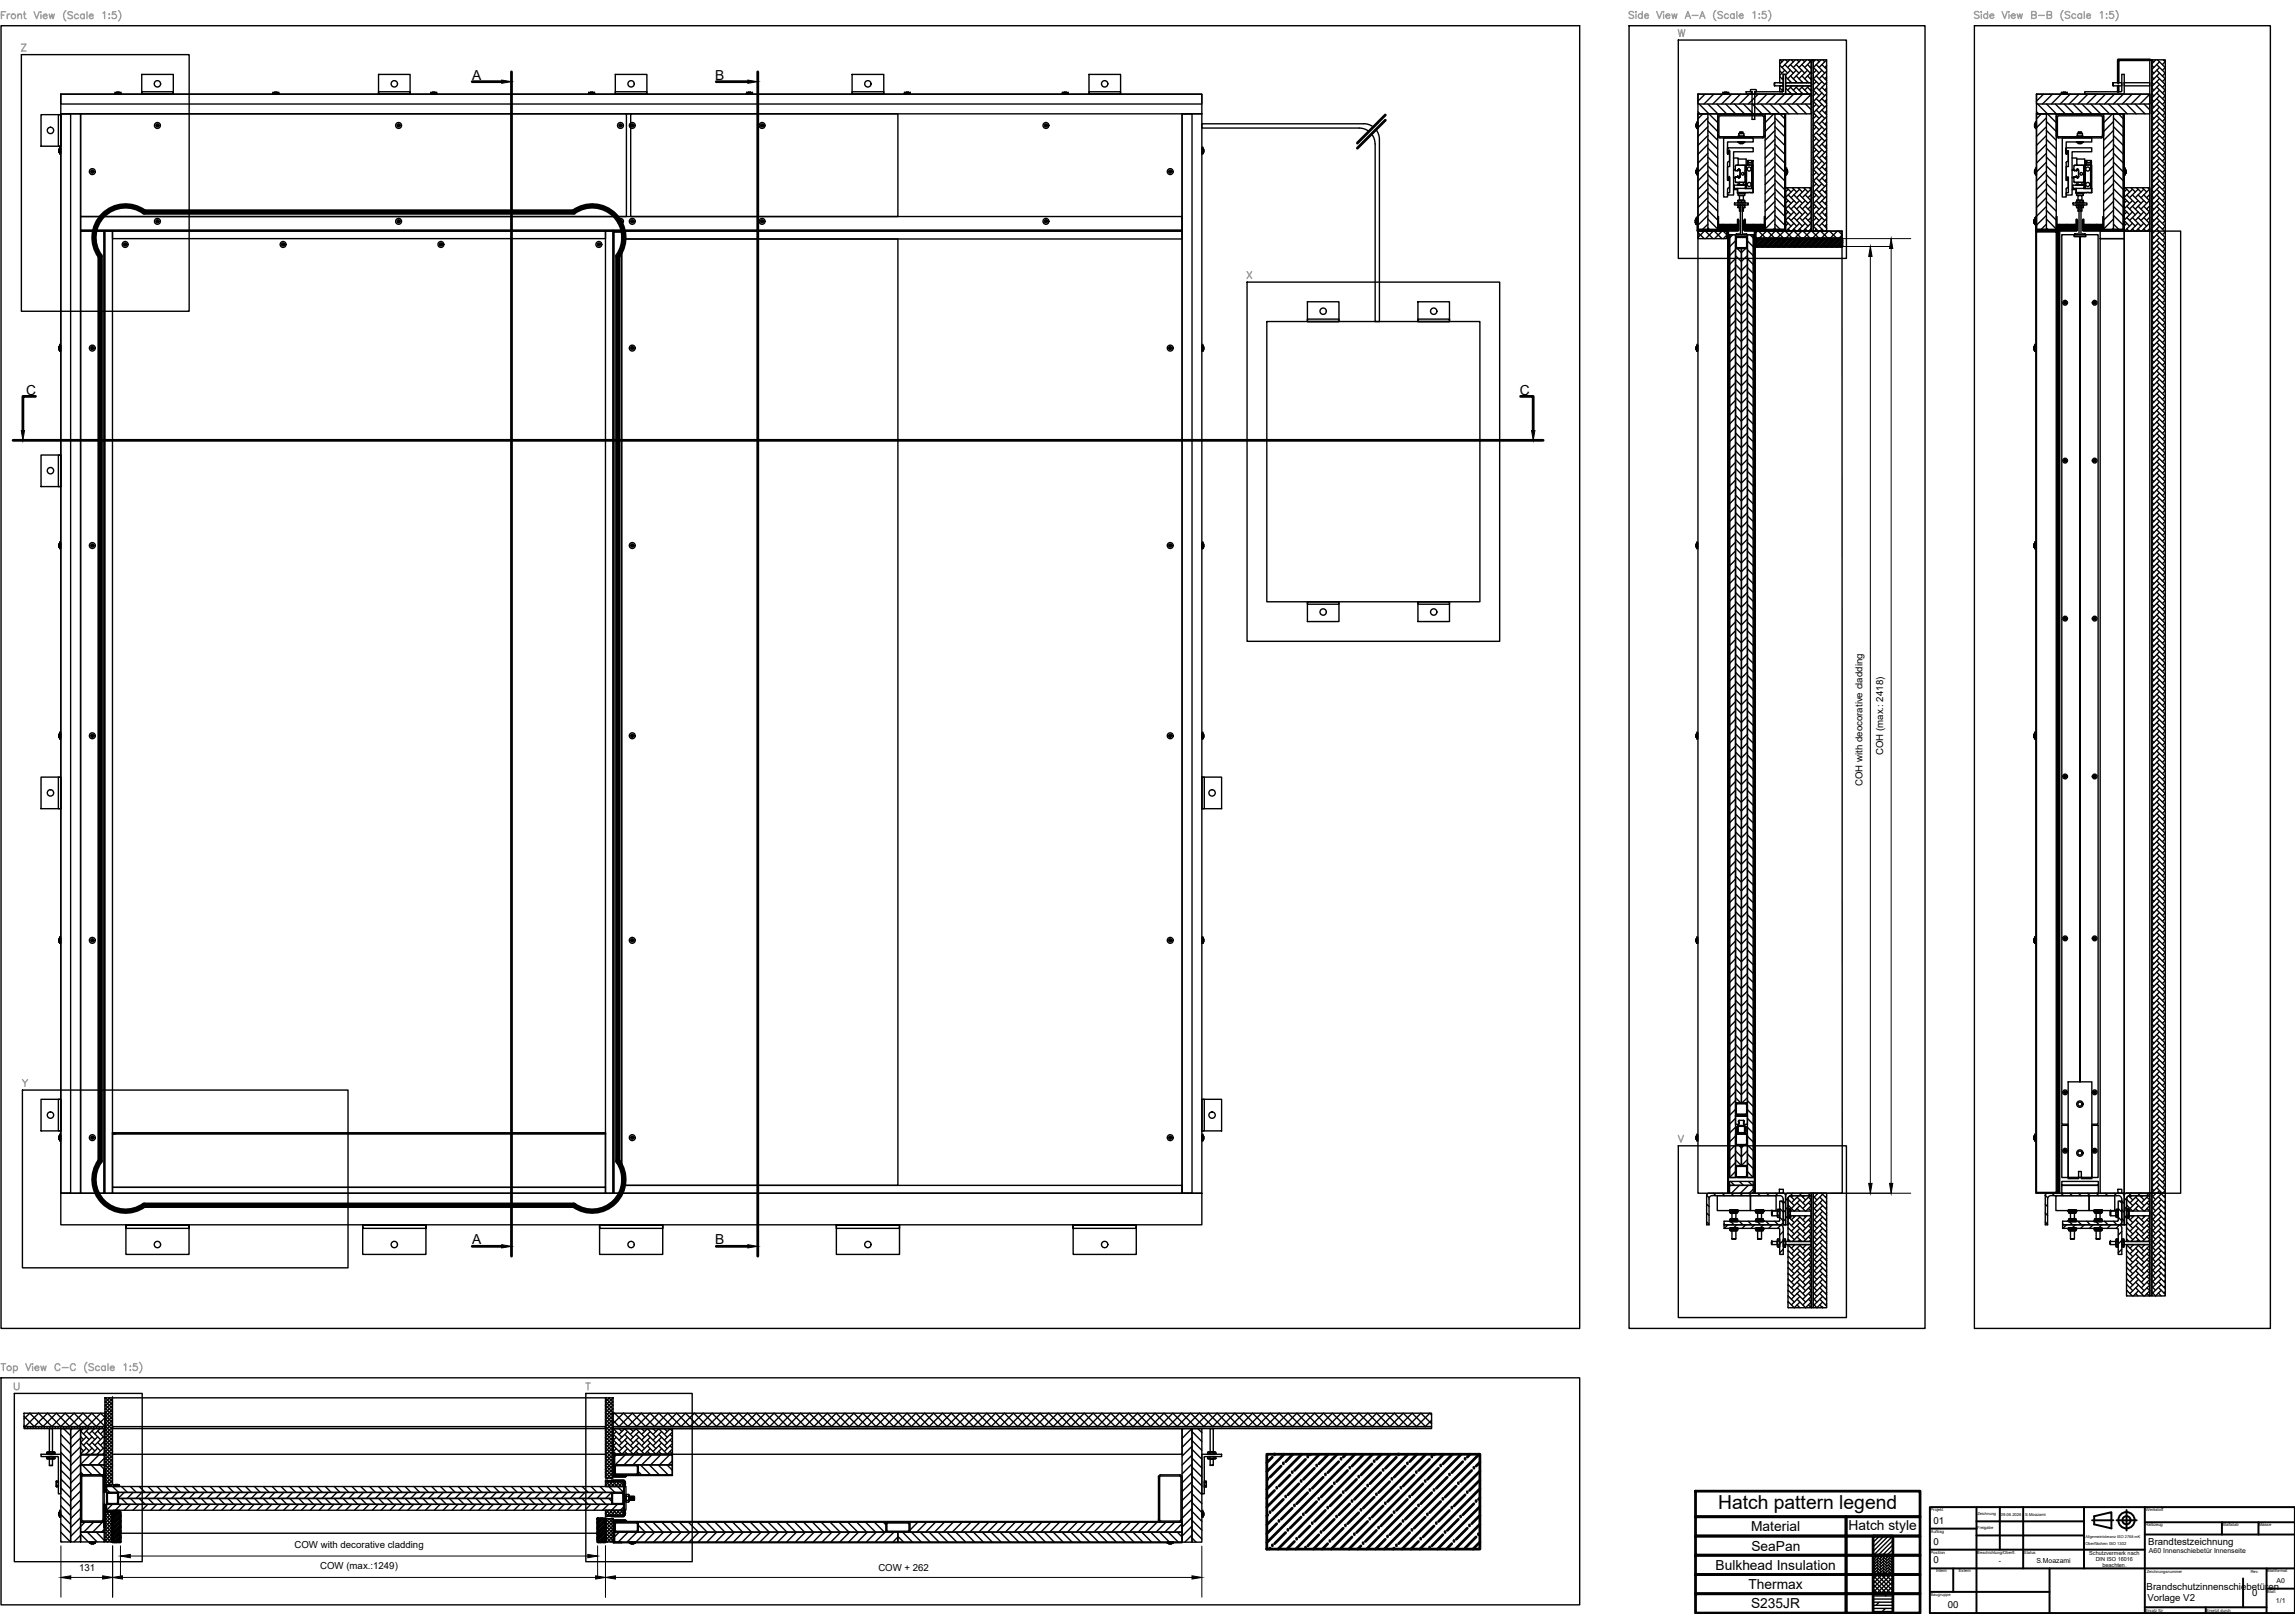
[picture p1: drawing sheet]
<svg xmlns="http://www.w3.org/2000/svg" width="420mm" height="297mm" viewBox="0 0 420 297" stroke-linecap="round" stroke-linejoin="round" font-family="sans-serif">
<defs><g id="words">
<g font-size="4" fill="#999">
<text x="306.2" y="7.8">W</text>
<text x="3.2" y="200">Y</text>
</g>
<text font-size="3.5" x="314.5" y="276.1">Hatch pattern legend</text>
<g font-size="2.5">
<text x="86.4" y="14.6">A</text>
<text x="131" y="14.6">B</text>
<text x="4.8" y="72.2">C</text>
<text x="278.3" y="72.2">C</text>
<text x="86.4" y="227.7">A</text>
<text x="131" y="227.7">B</text>
<text x="320.6" y="280.3">Material</text>
<text x="338.4" y="280">Hatch style</text>
<text x="314.1" y="287.3">Bulkhead Insulation</text>
<text x="320.6" y="283.8">SeaPan</text>
<text x="320.1" y="290.8">Thermax</text>
<text x="320.6" y="294.4">S235JR</text>
</g>
<g font-size="1.8">
<text x="341" y="143.9" transform="rotate(-90 341 143.9)">COH with deocorative cladding</text>
<text x="344.8" y="138.2" transform="rotate(-90 344.8 138.2)">COH (max.: 2418)</text>
<text x="354" y="278.8">01</text>
<text x="14.5" y="287.6">131</text>
<text x="53.9" y="283.3">COW with decorative cladding</text>
<text x="58.6" y="287.2">COW (max.:1249)</text>
<text x="160.8" y="287.6">COW + 262</text>
<text x="354" y="282.7">0</text>
<text x="354" y="286.1">0</text>
<text x="393.3" y="282.7">Brandtestzeichnung</text>
<text x="393" y="290.9">Brandschutzinnenschiebetüren</text>
<text x="393.1" y="293">Vorlage V2</text>
<text x="412.3" y="292.2">0</text>
<text x="356.6" y="294.3">00</text>
</g>
<g font-size="1.3">
<text x="365.9" y="286.1">-</text>
<text x="372.8" y="286.1">S.Moazami</text>
<text x="393.4" y="284.3">A60 Innenschiebetür Innenseite</text>
<text x="416.7" y="293.4">1/1</text>
<text x="416.8" y="289.7">A0</text>
</g>
<g font-size="1">
<text x="382.5" y="284.6">Schutzvermerk nach</text>
<text x="383.7" y="285.7">DIN ISO 16016</text>
<text x="384.9" y="286.8">beachten.</text>
</g>
<g font-size=".8">
<text x="353.4" y="276.5">Projekt</text>
<text x="353.5" y="280.5">Auftrag</text>
<text x="362" y="279.9">Freigabe</text>
<text x="366.3" y="277.4">09.06.2026</text>
<text x="370.8" y="277.4">S.Moazami</text>
<text x="392.8" y="279.3">Halbzeug</text>
<text x="392.9" y="276.6">Werkstoff</text>
<text x="406.9" y="279.3">Maßstab</text>
<text x="413.6" y="279.3">Masse</text>
<text x="353.4" y="284.4">Position</text>
<text x="354.5" y="287.8">Intern</text>
<text x="358.6" y="287.8">Extern</text>
<text x="362" y="284.4">Beschichtung/Oberfl.</text>
<text x="370.5" y="284.4">Status</text>
<text x="381.8" y="282.7">Oberflächen ISO 1302</text>
<text x="415.1" y="287.8">Blattformat</text>
<text x="353.4" y="292.1">Baugruppe</text>
<text x="415.1" y="291.5">Blatt</text>
<text x="392.8" y="295">Ersatz für</text>
<text x="403.9" y="295">Ersetzt durch</text>
</g>
<g font-size=".7">
<text x="362" y="277.3">Zeichnung</text>
<text x="381.8" y="281.5">Allgemeintoleranz ISO 2768 mK</text>
<text x="393" y="287.9">Zeichnungsnummer</text>
<text x="412.1" y="287.9">Rev.</text>
</g>
</g></defs>
<!-- layer: STK_Frontansicht -->
<g fill="none" stroke="#000" stroke-width=".25">
<path d="M11.1 17.2h208.9v3.6h-208.9zM11.1 17.2h208.9v1.8h-208.9zM26 13.6h5.7v3.6h-5.7zM26 16.8h5.7v.4h-5.7zM69.3 13.6h5.8v3.6h-5.8zM69.3 16.8h5.8v.4h-5.8zM112.6 13.6h5.8v3.6h-5.8zM112.6 16.8h5.8v.4h-5.8zM156 13.6h5.8v3.6h-5.8zM156 16.8h5.8v.4h-5.8zM199.4 13.6h5.7v3.6h-5.7zM199.4 16.8h5.7v.4h-5.7z"/>
<path d="M7.5 21h3.6v5.8h-3.6zM10.7 21h.4v5.8h-.4zM11.1 20.8h3.7v197.6h-3.7zM11.1 20.8h1.8v197.6h-1.8zM14.8 39.6h201.6v2.5h-201.6zM14.8 20.8h99.9v18.8h-99.9zM114.7 20.8h49.7v18.8h-48.9v-18.8M216.4 20.8h3.6v197.6h-3.6zM216.4 20.8h1.8v197.6h-1.8zM251.1 24.5l.5 1.1 .1 .7M251.4 23.2l-.6-.3-.8-.2h-30v.7h28.8l.8 .1 1 .5M251.9 23.7l.5 1 .1 .8v33.4h-.7v-32.6"/>
<path d="M14.8 42.3h4.3v176.1h-4.3zM14.8 42.1h97.4v.2h-97.4zM19.1 42.3h1.5v176.1h-1.5zM19.1 42.3h.1v176.1h-.1zM20.6 42.3h90.2v1.4h-90.2zM110.8 42.3h1.4v176.1h-1.4zM112.2 42.1h104.2v.2h-104.2zM112.2 42.3h.2v176.1h-.2zM112.4 42.4h1.4v176h-1.4zM112.4 42.3h104v1.4h-102.6v-1.3h-1.4zM113.8 43.7h50.6v173.2h-50.6zM231.9 58.9h39v51.2h-39z"/>
<path d="M239.4 55.2h5.7v3.7h-5.7zM239.4 58.4h5.7v.5h-5.7zM259.6 55.2h5.8v3.7h-5.8zM259.6 58.4h5.8v.5h-5.8zM7.5 83.3h3.6v5.8h-3.6zM10.7 83.3h.4v5.8h-.4zM239.4 110.1h5.7v3.7h-5.7zM239.4 110.1h5.7v.5h-5.7zM259.6 110.1h5.8v3.7h-5.8zM259.6 110.1h5.8v.5h-5.8zM7.5 142.2h3.6v5.8h-3.6zM10.7 142.2h.4v5.8h-.4z"/>
<path d="M220 142.2h3.6v5.8h-3.6zM220 142.2h.5v5.8h-.5zM7.5 201.2h3.6v5.8h-3.6zM10.7 201.2h.4v5.8h-.4zM11.1 218.4h208.9v5.8h-208.9zM20.6 217.3h90.2v1.1h-90.2zM20.6 207.3h90.2v10h-90.2zM20.6 207.3h90.2v.2h-90.2zM20.8 207.3h.2v.2h-.2zM21 207.3h.1v.2h-.1zM113.8 216.9h102.6v1.5h-102.6zM220 201.2h3.6v5.8h-3.6z"/>
<path d="M220 201.2h.5v5.8h-.5zM23.1 224.2v.6h11.5v-.6h-11.5h11.5v5.4h-11.5zM66.4 224.2v.6h11.6v-.6h-11.6h11.6v5.4h-11.6zM109.8 224.2v.6h11.5v-.6h-11.5h11.5v5.4h-11.5zM153.1 224.2v.6h11.6v-.6h-11.6h11.6v5.4h-11.6zM196.5 224.2v.6h11.5v-.6h-11.5h11.5v5.4h-11.5z"/>
<circle cx="28.8" cy="15.3" r=".58"/>
<circle cx="72.2" cy="15.3" r=".58"/>
<circle cx="115.5" cy="15.3" r=".58"/>
<circle cx="158.9" cy="15.3" r=".58"/>
<circle cx="202.2" cy="15.3" r=".58"/>
<circle cx="9.2" cy="23.9" r=".58"/>
<circle cx="242.2" cy="57" r=".58"/>
<circle cx="262.5" cy="57" r=".58"/>
<circle cx="9.2" cy="86.1" r=".58"/>
<circle cx="242.2" cy="112" r=".58"/>
<circle cx="262.5" cy="112" r=".58"/>
<circle cx="9.2" cy="145.1" r=".58"/>
<circle cx="221.9" cy="145.1" r=".58"/>
<circle cx="9.2" cy="204.1" r=".58"/>
<circle cx="221.9" cy="204.1" r=".58"/>
<circle cx="28.8" cy="227.8" r=".58"/>
<circle cx="72.2" cy="227.8" r=".58"/>
<circle cx="115.5" cy="227.8" r=".58"/>
<circle cx="158.9" cy="227.8" r=".58"/>
<circle cx="202.2" cy="227.8" r=".58"/>
</g>
<path d="M253.6 21l-5.1 5.2M253.6 22l-5.1 5.1" fill="none" stroke="#000" stroke-width=".51"/>
<!-- layer: STK_Ausbrand -->
<path d="M26.4 38.8a5.8 5.8 0 0 0-7.5 .6 5.8 5.8 0 0 0-.6 7.4v165.7a5.8 5.8 0 0 0 .6 7.5 5.8 5.8 0 0 0 7.5 .6M26.4 38.8h78.7M105.1 38.8a5.8 5.8 0 0 1 7.4 .6 5.8 5.8 0 0 1 .6 7.4M113.1 46.9v165.6M113.1 212.5a5.8 5.8 0 0 1-.6 7.5 5.8 5.8 0 0 1-7.4 .6M26.4 220.6h78.7" fill="none" stroke="#000" stroke-width=".99"/>
<!-- layer: STK_Muttern_Scheiben_Schrauben -->
<g fill="none" stroke="#000" stroke-width=".25">
<path d="M21 17.1h1.2zM21.1 17.1h1v.1h-1zM21.1 17h.1M21.3 16.9l.6 .1zM21.3 17h.1M21.8 16.9h-.5M21.8 16.9h.1M21.9 17h.1M21.9 17l.2 .1M21.9 17l-.8 .1M22.1 17h.1M50 17.1h1.1z"/>
<path d="M50 17.1h1v.1h-1zM50 17h.1M50.1 17l-.1 .1M50.2 17l.8 .1M50.2 16.9h.6M50.2 16.9l.6 .1zM50.2 17h.1M50.8 17h.1M51 17h.1M78.8 17.1h1.2zM78.9 17.1h1v.1h-1zM78.9 17h.1"/>
<path d="M79.1 16.9l.6 .1zM79.1 17h.1M79.6 16.9h-.5M79.6 16.9h.1M79.7 17h.1M79.7 17l.2 .1M79.7 17l-.8 .1M79.9 17h.1M107.8 17.1h1.1zM107.8 17.1h1v.1h-1zM107.8 17h.1M107.9 17l-.1 .1"/>
<path d="M108 17l.8 .1M108 16.9h.6M108 16.9l.6 .1zM108 17h.1M108.6 17h.1M108.8 17h.1M136.7 17.1h1.1zM136.7 17.1h1.1v.1h-1.1zM136.7 17h.1M136.9 16.9l.6 .1zM136.9 17h.1M137.4 16.9h-.5"/>
<path d="M137.4 16.9h.1M137.5 17h.1M137.5 17l.3 .1M137.5 17l-.8 .1M137.8 17h.1M165.6 17.1h1.1zM165.6 17.1h1v.1h-1zM165.6 17h.1M165.7 17l-.1 .1M165.8 17l.8 .1M165.8 16.9h.6M165.8 16.9l.6 .1z"/>
<path d="M165.8 17h.1M166.4 17h.1M166.6 17h.1M194.5 17.1h1.1zM194.5 17.1h1.1v.1h-1.1zM194.5 17h.1M194.7 16.9l.6 .1zM194.7 17h.1M195.2 16.9h-.5M195.2 16.9h.1M195.3 17h.1M195.3 17l.3 .1"/>
<path d="M195.3 17l-.8 .1M195.6 17h.1M315.4 17.1h1.1zM315.4 17.1h1.1v.1h-1.1zM315.4 17h.1M315.7 16.9l.6 .1zM315.7 17h.1M315.8 16.9h-.2M315.8 16.9h.5M316.3 17h-.1M316.3 17l.2 .1M316.3 17l-.9 .1"/>
<path d="M316.5 17h.1M320.5 16.4l1 .1v.3h-.3v5.1h-.4v-5.1h-.3zM377.4 17.1h1.1zM377.4 17.1h1.1v.1h-1.1zM377.4 17h.1M377.6 17l-.2 .1M377.6 17h.1M377.6 17h.6M377.6 16.9h.6M377.6 16.9l.6 .1zM378.2 17h.1M378.3 17h.1"/>
<path d="M378.3 17l.2 .1M378.5 17h.1M10.8 27.4v.5M10.8 27.3l.1 .6zM10.8 27.3v.1M10.9 27.2v.1M10.9 27.9v.1M10.9 27.3v.6M10.9 28l.1 .1M10.9 28.1h.1M10.9 27.1h.1M11 27v1.2z"/>
<path d="M11 27.1l-.1 .1M11 27.1h.1v1h-.1zM220 27.1h.2v1h-.2zM220.2 27v1.2zM220.2 28.1h.1M220.2 27.1h.1M220.2 27.1l.1 .2M220.3 27.3v.6M220.3 27.9h.1M220.3 27.9l-.1 .2M220.3 27.3v.6zM220.3 27.3h.1"/>
<path d="M220.3 27.3l.1 .1M220.4 27.7l-.1 .2M220.4 27.4v.4M310.5 22.8v.5M310.5 40l.1 1.1zM310.5 40h.1M310.5 31.1v.6M310.5 22.7v.1M310.6 31.1v.6zM310.6 22.7v.6zM310.6 40h.1v1h-.1zM310.6 31.1h.1"/>
<path d="M310.6 22.7h.1M310.6 31.1v.7M310.6 22.7v.6M310.6 31.7h.1M310.6 23.2v.1M310.6 31v.1M310.6 22.6h.1M310.6 31.8l.1 .1M310.6 23.3l.1 .2M310.7 30.9v1.1zM310.7 31.9h.1M310.7 30.9h.1"/>
<path d="M310.7 22.4v1.1zM310.7 23.5h.1M310.7 22.4h.1M310.7 30.9l-.1 .2M310.7 22.4l-.1 .2M310.7 30.9h.2v1h-.2zM310.7 22.4h.2v1.1h-.2zM326.9 30.9h.1v1h-.1zM327 30.9l.1 1.1zM327.1 30.9v.1M327.1 31.9h.1M327.1 30.9h.1"/>
<path d="M327.2 31.1l-.1 .8M327.2 31.7h.1M327.2 31.1v.6zM327.2 31.1h.1M327.2 31.1l.1 .2M327.3 31.6l-.1 .1M327.3 31.3v.3M372.5 22.8v.5M372.5 40h.1M372.5 31.1l.1 .6zM372.5 22.7l.1 .6zM372.5 40l.1 1.1z"/>
<path d="M372.5 31.1v.6M372.5 22.7v.1M372.6 40h.1v1h-.1zM372.6 31.1l.1 .8M372.6 22.7l.1 .8M372.6 22.7h.1M372.6 31v.1M372.7 30.9v1.1zM372.7 31.9h.1M372.7 30.9h.1M372.7 22.4v1.1zM372.7 23.5h.1"/>
<path d="M372.7 22.4h.1M372.7 22.4l-.1 .2M372.7 30.9l-.1 .2M372.7 30.9h.1v1h-.1zM372.7 22.4h.1v1.1h-.1zM388.9 30.9h.1v1h-.1zM389 30.9l.1 1.1zM389.1 31.9h.1M389.1 30.9h.1M389.1 30.9v.1M389.1 31.1l.1 .6zM389.1 31.1v.8"/>
<path d="M389.2 31.1v.2M389.2 31.6v.1M389.3 31.3v.3M310.3 40.7l.1 .1M310.3 40.4v.3M310.4 40.2l-.1 .2M310.4 40.2l.1 .6zM310.5 40.9v.1M310.5 41h.1M310.5 40v.8M372.4 40.2v.6zM372.4 40.2v.6"/>
<path d="M372.4 40.2h.1M372.4 40.8v.1M372.4 40.2v.7M372.4 40.9l.1 .1M372.5 41h.1M372.5 40l-.1 .2M10.8 63.4l.1 .6zM10.8 63.4v.6M10.9 63.4h.1M10.9 64v.1M10.9 63.4l.1 .8M10.9 64.2h.1"/>
<path d="M10.9 63.2h.1M11 63.2v1.1zM11 63.2l-.1 .2M11 63.2h.1v1h-.1zM220 63.2h.2v1h-.2zM220.2 63.2v1.1zM220.2 64.2h.1M220.2 63.2h.1M220.2 63.2l.1 .9M220.3 64.1l-.1 .1M220.3 64h.1M220.3 64v.1"/>
<path d="M220.3 63.4v.6zM220.3 63.4h.1M220.3 63.4l.1 .2M220.4 63.9l-.1 .1M220.4 63.6v.3M310.5 63.4v.6M310.6 63.4v.6zM310.6 63.4h.1M310.6 64h.1M310.6 63.4v.6M310.6 64.1l.1 .1M310.7 63.2v1.1z"/>
<path d="M310.7 64.2h.1M310.7 63.2h.1M310.7 63.2l-.1 .2M310.7 63.2h.2v1h-.2zM372.4 63.4v.6zM372.4 63.4v.6M372.4 63.4h.1M372.4 64v.1M372.4 63.4l.1 .8M372.5 64.2h.1M372.5 63.2h.1M372.5 63.2l.1 1.1z"/>
<path d="M372.5 63.2l-.1 .2M372.6 63.2h.1v1h-.1zM10.8 99.6l.1 .5zM10.8 99.5v.6M10.9 99.6h.1M10.9 99.5h.1M10.9 99.5l.1 .9M10.9 99.3h.1M11 99.3v1.1zM11 99.3l-.1 .2M11 99.3h.1v1.1h-.1zM220 99.3h.2v1.1h-.2z"/>
<path d="M220.2 99.3v1.1zM220.2 99.3h.1M220.2 99.3l.1 .2M220.3 99.5h.1M220.3 99.6v.6M220.3 99.6v.5zM220.3 99.5l.1 .2M220.4 99.7v.3M310.5 99.5v.6M310.6 99.6v.5zM310.6 99.6v.6M310.6 99.5h.1"/>
<path d="M310.7 99.3v1.1zM310.7 99.3h.1M310.7 99.3l-.1 .2M310.7 99.3h.2v1.1h-.2zM372.4 99.6v.5zM372.4 99.5v.6M372.4 99.6h.1M372.4 99.5h.1M372.4 99.5l.1 .9M372.5 99.3h.1M372.5 99.3l.1 1.1zM372.5 99.3l-.1 .2"/>
<path d="M372.6 99.3h.1v1.1h-.1zM10.9 100.1v.1M10.9 100.4h.1M220.2 100.4h.1M220.3 100.1h.1M220.3 100.2l-.1 .2M220.3 100.2h.1M220.4 100l-.1 .1M310.6 100.1h.1M310.6 100.2l.1 .2M310.7 100.4h.1M372.4 100.1v.1"/>
<path d="M372.5 100.4h.1M10.8 134.4l.1 .6zM10.8 134.4v.6M10.9 135h.1M10.9 134.4h.1M10.9 134.3h.1M10.9 135.1l.1 .1M10.9 135.2h.1M10.9 134.1h.1M11 134.1v1.1zM11 134.2l-.1 .8M11 134.1h.1v1.1h-.1z"/>
<path d="M220 134.1h.2v1.1h-.2zM220.2 134.1v1.1zM220.2 135.2h.1M220.2 134.1h.1M220.2 134.2l.1 .1M220.3 134.3h.1M220.3 134.4v.6M220.3 135.1l-.1 .1M220.3 135h.1M220.3 134.4v.6zM220.3 134.4h.1M220.3 134.4l.1 .1"/>
<path d="M220.4 134.8l-.1 .2M220.4 134.5v.3M310.5 134.4v.6M310.6 134.4v.6zM310.6 134.4h.1M310.6 135h.1M310.6 134.3v.7M310.6 135.1l.1 .1M310.7 134.1v1.1zM310.7 135.2h.1M310.7 134.1h.1M310.7 134.2l-.1 .1"/>
<path d="M310.7 134.1h.2v1.1h-.2zM372.4 134.4v.6zM372.4 134.4v.6M372.4 135h.1M372.4 134.4h.1M372.4 134.3h.1M372.4 135.1l.1 .1M372.5 135.2h.1M372.5 134.1h.1M372.5 134.1l.1 1.1zM372.5 134.2l-.1 .8M372.6 134.1h.1v1.1h-.1z"/>
<path d="M10.8 172.2v.2M10.8 171.8l.1 .6zM10.8 171.8v.5M10.9 171.8h.1M10.9 171.7v.1M10.9 172.4v.1M10.9 171.8v.6M10.9 172.5l.1 .1M10.9 172.6h.1M10.9 171.6h.1M11 171.5v1.2zM11 171.6l-.1 .1"/>
<path d="M11 171.6h.1v1h-.1zM220 171.6h.2v1h-.2zM220.2 171.5v1.2zM220.2 172.6h.1M220.2 171.6h.1M220.2 171.6l.1 .8M220.3 172.4h.1M220.3 172.4l-.1 .2M220.3 171.8v.6zM220.3 171.8h.1M220.3 171.8l.1 .1M220.4 172.2l-.1 .2"/>
<path d="M220.4 171.9v.4M310.5 172.2v.2M310.5 171.8v.5M310.6 171.8v.6zM310.6 171.8h.1M310.6 172.4v.1M310.6 172.4h.1M310.6 171.7v.7M310.6 172.5l.1 .1M310.7 171.5v1.2zM310.7 172.6h.1M310.7 171.6h.1"/>
<path d="M310.7 171.6l-.1 .1M310.7 171.6h.2v1h-.2zM372.3 172.2l.1 .2M372.4 171.8v.6zM372.4 171.8l-.1 .5M372.4 171.8h.1M372.4 171.7v.1M372.4 172.4v.1M372.4 171.8v.6M372.4 172.5l.1 .1M372.5 172.6h.1M372.5 171.6h.1"/>
<path d="M372.5 171.5l.1 1.2zM372.5 171.6l-.1 .1M372.6 171.6h.1v1h-.1zM10.8 207.9l.1 .6zM10.8 207.9v.6M10.9 208.6h.1M10.9 207.9v.7M10.9 207.9h.1M10.9 208.6l.1 .2M10.9 208.5h.1M10.9 208.8h.1M10.9 207.7h.1"/>
<path d="M11 207.7v1.1zM11 207.7l-.1 .2M11 207.7h.1v1.1h-.1zM220 207.7h.2v1.1h-.2zM220.2 207.7v1.1zM220.2 208.8h.1M220.2 207.7h.1M220.2 207.7l.1 .2M220.3 207.9l-.1 .9M220.3 208.5h.1M220.3 207.9v.6zM220.3 207.9h.1"/>
<path d="M220.3 207.9l.1 .2M220.4 208.4l-.1 .1M220.4 208.1v.3M310.5 207.9v.6M310.6 207.9v.6zM310.6 207.9h.1M310.6 207.9v.7M310.6 208.5h.1M310.6 208.6l.1 .2M310.7 207.7v1.1zM310.7 208.8h.1M310.7 207.7h.1"/>
<path d="M310.7 207.7l-.1 .2M310.7 207.7h.2v1.1h-.2zM372.4 207.9v.6zM372.4 207.9v.6M372.4 208.6h.1M372.4 207.9v.7M372.4 207.9h.1M372.4 208.6l.1 .2M372.4 208.5h.1M372.5 208.8h.1M372.5 207.7h.1M372.5 207.7l.1 1.1z"/>
<path d="M372.5 207.7l-.1 .2M372.6 207.7h.1v1.1h-.1zM316.8 223.1h.3M316.8 223.3h.3M316.8 222h1.3M316.8 221.8h.3M316.8 225.2h.3M316.8 225h.3M316.8 223.1l1.2-.1 .1 .3-1.2 .1zM316.8 221.8l1.2-.1 .1 .3h-1.2zM316.8 225l1.2-.1 .1 .3-1.2 .1-.1-.1zM317.1 223.3h.7"/>
<path d="M317.1 223.1h.7M317.1 221.7h.7M317.1 225h.7M317.1 225v.2l.2 .1 .5-.1v-.2M317.1 221.8v.2M317.1 223.1v.2M317.8 223.1h.3M317.8 223.3h.3M317.8 221.8h.3M317.8 225.2h.3M317.8 225h.3M317.8 221.8v.2"/>
<path d="M317.8 223.1v.2M321.5 223.1h.3M321.5 223.3h.3M321.5 222h1.3M321.5 221.8h.3M321.5 225.2h.3M321.5 225h.3M321.5 223.1l1.2-.1 .1 .3-1.2 .1zM321.5 221.8l1.2-.1 .1 .3h-1.2zM321.5 225l1.2-.1 .1 .3-1.2 .1-.1-.1zM321.8 223.3h1M321.8 221.7l1 .1"/>
<path d="M321.8 225h1M321.8 225v.2h.7M321.8 221.8v.2M321.8 223.1v.2M322.5 225.2h.3M322.5 221.8v.2M322.5 223.1v.2M322.5 225v.2M322.8 223.1h-1M325.5 228.2v-.3h.2v.3M325.5 222.4v.4M325.5 226.7v.4"/>
<path d="M325.5 221.3v.4M325.5 227.1v.7M325.5 221.7v.7M325.5 226.7h.2l.1 .2-.1 1.3h-.2l-.1-.1v-1.2zM325.5 221.3h.2l.1 .2-.1 1.3h-.2l-.1-.1v-1.2zM325.5 227.1h.2M325.5 222.4h.2M325.5 221.7h.2M325.7 227.1v.7M325.7 221.7v.7M325.7 226.7v.4M325.7 222.4v.4"/>
<path d="M325.7 221.3v.4M326.6 226.7v.4M326.6 227.1v.7M326.6 226.7h.2l.1 .2-.1 1.3h-.2l-.1-.1zM326.6 227.1h.2M326.8 227.9v.3M326.8 226.7v1.1M326.8 227.9h-.2v.3M327.4 222.4v.4M327.4 221.3v.4M327.4 221.7v.7M327.4 221.3h.3l.1 .2-.1 1.3h-.3l-.1-.1z"/>
<path d="M327.4 222.4h.3M327.4 221.7h.3M327.7 221.7v.7M327.7 222.4v.4M327.7 221.3v.4M378.8 223.1h.3M378.8 223.3h.3M378.8 222h1.3M378.8 221.8h.3M378.8 225.2h.3M378.8 225h.3M378.8 223.1l1.1-.1 .2 .3-1.2 .1z"/>
<path d="M378.8 221.8l1.1-.1 .2 .3h-1.2zM378.8 225l1.1-.1 .2 .1v.2l-1.2 .1zM379.1 223.3h.6M379.1 223.1h.6M379.1 221.7h.6M379.1 225h.6M379.1 225v.2l.2 .1 .4-.1 .1-.2M379.1 221.8v.2M379.1 223.1v.2M379.7 223.1h.4M379.7 223.3h.4M379.7 221.8h.4"/>
<path d="M379.7 225.2h.4M379.7 225h.4M379.8 221.8v.2M379.8 223.1v.2M383.5 223.1h.3M383.5 223.3h.3M383.5 222h1.3M383.5 221.8h.3M383.5 225.2h.3M383.5 225h.3M383.5 223.1l1.1-.1 .2 .3-1.2 .1zM383.5 221.8l1.1-.1 .2 .3h-1.2z"/>
<path d="M383.5 225l1.1-.1 .2 .1v.2l-1.2 .1zM383.8 223.3h.6M383.8 223.1h.6M383.8 221.7h.6M383.8 225h.6M383.8 225v.2l.2 .1 .4-.1 .1-.2M383.8 221.8v.2M383.8 223.1v.2M384.4 223.1h.4M384.4 223.3h.4M384.4 221.8h.4M384.4 225.2h.4"/>
<path d="M384.4 225h.4M384.5 221.8v.2M384.5 223.1v.2M387.4 228.2v-.3h.3v.3M387.4 222.4v.4M387.4 226.7v.4M387.4 221.3v.4M387.5 227.1v.7M387.5 221.7v.7M387.5 226.7h.2l.1 .2-.1 1.3h-.2l-.1-.1zM387.5 221.3h.2l.1 .2-.1 1.3h-.2l-.1-.1zM387.5 227.1h.2"/>
<path d="M387.5 222.4h.2M387.5 221.7h.2M387.7 227.1v.7M387.7 221.7v.7M387.7 226.7v.4M387.7 222.4v.4M387.7 221.3v.4M388.5 226.7v.4M388.5 227.1v.7M388.5 226.7h.3l.1 .2v1.2l-.1 .1h-.3v-.1zM388.5 227.1h.3M388.8 227.9v.3"/>
<path d="M388.8 226.7v1.1M388.8 227.9h-.3v.3M389.4 222.4v.4M389.4 221.3v.4M389.4 221.7v.7M389.4 221.3h.3l.1 .2v1.2l-.1 .1h-.3l-.1-.1zM389.4 222.4h.3M389.4 221.7h.3M389.6 221.3v1.5M8.6 266.1h.3M8.6 266.9h.3M8.6 265.8h.3"/>
<path d="M8.6 266.7h.3M8.6 265.8l.1-.1h1.2l.2 .1v.3l-1.4 .1-.1-.1zM8.6 266.7l.1-.1h1.2l.2 .1v.2l-1.4 .1-.1-.1zM9.7 265.8h.4M9.7 266.1h.4M9.7 266.7h.4M9.7 266.9h.4M9.7 265.8v.3M9.7 266.7v.2M9.7 265.8h-.8l.1 .3h.7M9.7 266.7h-.8l.1 .2h.7M10.3 271.1l.4-.1v1.1l-.4-.1z"/>
<path d="M10.3 272l.1 .1M10.3 271.9v.1M10.3 271.2l.1 .1M10.4 271.3v.5M10.4 271l-.1 .3M10.4 271.3h.3M10.7 271.9h-.4M10.8 276.8l.1 .6zM10.8 276.8v.6M10.9 276.8h.1M10.9 276.7v.1M10.9 277.4v.1"/>
<path d="M10.9 276.8v.6M10.9 277.5l.1 .1M10.9 277.6h.1M10.9 276.6h.1M11 276.5v1.2zM11 276.6l-.1 .1M11 276.6h.1v1h-.1zM20.8 276.5l1.1 .1zM20.8 271.9h1.1zM20.8 276.4h1v.1h-1zM20.8 276.6h.1M20.8 271.9h1v.2h-1z"/>
<path d="M20.8 271.9h.1M20.8 271.9h1M20.8 276.6l.2 .1M20.9 276.6l.1 .1M21 276.7h.7M21 271.7h.6M21 276.7h.6zM21 271.8h.6zM21 271.8h.1M21 276.7h.1M21.6 276.7h-.6M21.6 271.8h.1"/>
<path d="M21.7 276.6l-.1 .1M21.8 276.6h.1M21.8 271.9h.1M21.8 276.6l-.1 .1M114.2 276.5h.1v.9h-.1zM114.2 271.1h.1v.8h-.1zM114.3 276.5l.1 .9zM114.3 271.1l.1 .8zM114.4 276.5h.1M114.4 277.4h.1M114.4 276.5v.2M114.4 271.9h.1"/>
<path d="M114.4 271.1h.1M114.4 271.1v.1M114.4 271.2h.1M114.4 277.2v.2M114.4 271.8v.1M114.4 276.7v.5zM114.4 276.7v.5M114.4 271.3v.4zM114.4 271.2v.6M114.4 271.2v.5M114.7 273.5l-.1 .2 .1 1.2M114.7 273.9h.4"/>
<path d="M114.7 274.6h.4M115.1 274.6v.1v.2M115.1 273.5v.2v.9M115.2 273.9v.7l.1-.1 .1 .1v-.1l.1 .1v-.1l.1 .1v-.1l.1 .1 .4-.1v.1l.1-.1-.1-.6h-.9l-.1-.4h-.4l-.1 1.3 .5 .1 .1-.4M115.2 273.9v.6M115.2 273.9v.7M115.3 273.9v.6M115.4 273.9v.7M115.4 273.9v.6M115.5 273.9v.7M115.5 273.9v.6M115.6 273.9v.7"/>
<path d="M115.6 273.9v.6M115.7 273.9v.7M115.7 273.9v.6M115.8 273.9v.7M115.8 273.9v.6M115.9 273.9v.7M116 273.9v.6M116 273.9v.7M116.1 273.9v.6M116.1 273.9v.7M220 276.6h.2v1h-.2zM220.2 276.5v1.2z"/>
<path d="M220.2 277.6h.1M220.2 276.6h.1M220.2 276.6l.1 .8M220.3 277.5l-.1 .1M220.3 277.4h.1M220.3 276.8v.6zM220.3 276.8h.1M220.3 276.8l.1 .1M220.4 277.3l-.1 .1M220.4 277v.3M220.5 271.1l.4 .1-.1 .9h-.3zM220.5 271.9h.3"/>
<path d="M220.5 271.3h.3M220.8 271.1v.8M220.9 272.1h.1M220.8 271.9v.2M221.1 265.8h1.1M221.1 266.7h1.1M221.1 265.8l.1-.1h1.2l.2 .1v.3l-1.4 .1-.1-.1zM221.1 266.7l.1-.1h1.2l.2 .1v.2l-1.4 .1-.1-.1zM221.5 265.8v.3M221.5 266.7v.2M222.2 266.1h-1.1M222.2 266.9h-1.1"/>
<path d="M222.2 266.1h.4M222.2 266.9h.4M222.2 265.8h.4M222.2 266.7h.4M222.2 265.8v.3M222.2 266.7v.2M16.4 282.3l1.1 .1zM16.4 282.2h1v.1h-1zM16.4 282.4h.1M16.6 282.5h.6zM16.6 282.5h.6l-.4 .1zM17.4 282.4h.1"/>
<path d="M17.4 282.4l-.2 .1M115.2 282.3l1.1 .1zM115.2 282.2h1.1v.1h-1.1zM115.2 282.4h.1M115.2 282.4l.9 .1M115.4 282.5l.2 .1M115.5 282.5h.6zM115.5 282.5h.1M115.6 282.6h.3M116.1 282.5l-.2 .1M116.3 282.4h.1M116.3 282.4l-.2 .1"/>
<path d="M213.7 282.3l1.1 .1zM213.7 282.2h1.1v.1h-1.1zM213.7 282.4h.1M213.7 282.4h1.1M213.9 282.5l.2 .1M214 282.5h.5zM214 282.5h.1M214.5 282.5l-.4 .1M214.8 282.4h.1"/>
<circle cx="16.9" cy="31.4" r=".54"/>
<circle cx="16.9" cy="31.4" r=".29"/>
<circle cx="16.9" cy="31.4" r=".16"/>
<circle cx="28.8" cy="23" r=".54"/>
<circle cx="28.8" cy="23" r=".29"/>
<circle cx="28.8" cy="23" r=".16"/>
<circle cx="73" cy="23" r=".54"/>
<circle cx="73" cy="23" r=".29"/>
<circle cx="73" cy="23" r=".16"/>
<circle cx="113.6" cy="23" r=".54"/>
<circle cx="113.6" cy="23" r=".29"/>
<circle cx="113.6" cy="23" r=".16"/>
<circle cx="115.7" cy="23" r=".54"/>
<circle cx="115.7" cy="23" r=".29"/>
<circle cx="115.7" cy="23" r=".16"/>
<circle cx="139.5" cy="23" r=".54"/>
<circle cx="139.5" cy="23" r=".29"/>
<circle cx="139.5" cy="23" r=".16"/>
<circle cx="191.5" cy="23" r=".54"/>
<circle cx="191.5" cy="23" r=".29"/>
<circle cx="191.5" cy="23" r=".16"/>
<circle cx="214.2" cy="31.4" r=".54"/>
<circle cx="214.2" cy="31.4" r=".29"/>
<circle cx="214.2" cy="31.4" r=".16"/>
<circle cx="22.9" cy="44.7" r=".54"/>
<circle cx="22.9" cy="44.7" r=".29"/>
<circle cx="22.9" cy="44.7" r=".16"/>
<circle cx="28.8" cy="40.5" r=".54"/>
<circle cx="28.8" cy="40.5" r=".29"/>
<circle cx="28.8" cy="40.5" r=".16"/>
<circle cx="51.8" cy="44.7" r=".54"/>
<circle cx="51.8" cy="44.7" r=".29"/>
<circle cx="51.8" cy="44.7" r=".16"/>
<circle cx="73" cy="40.5" r=".54"/>
<circle cx="73" cy="40.5" r=".29"/>
<circle cx="73" cy="40.5" r=".16"/>
<circle cx="80.7" cy="44.7" r=".54"/>
<circle cx="80.7" cy="44.7" r=".29"/>
<circle cx="80.7" cy="44.7" r=".16"/>
<circle cx="109.6" cy="44.7" r=".54"/>
<circle cx="109.6" cy="44.7" r=".29"/>
<circle cx="109.6" cy="44.7" r=".16"/>
<circle cx="113.6" cy="40.5" r=".54"/>
<circle cx="113.6" cy="40.5" r=".29"/>
<circle cx="113.6" cy="40.5" r=".16"/>
<circle cx="115.7" cy="40.5" r=".54"/>
<circle cx="115.7" cy="40.5" r=".29"/>
<circle cx="115.7" cy="40.5" r=".16"/>
<circle cx="139.5" cy="40.5" r=".54"/>
<circle cx="139.5" cy="40.5" r=".29"/>
<circle cx="139.5" cy="40.5" r=".16"/>
<circle cx="191.5" cy="40.5" r=".54"/>
<circle cx="191.5" cy="40.5" r=".29"/>
<circle cx="191.5" cy="40.5" r=".16"/>
<circle cx="378.1" cy="55.4" r=".43"/>
<circle cx="378.1" cy="55.4" r=".12"/>
<circle cx="378.1" cy="55.4" r=".24"/>
<circle cx="383.5" cy="55.4" r=".24"/>
<circle cx="383.5" cy="55.4" r=".12"/>
<circle cx="383.5" cy="55.4" r=".43"/>
<circle cx="16.9" cy="63.7" r=".54"/>
<circle cx="16.9" cy="63.7" r=".29"/>
<circle cx="16.9" cy="63.7" r=".16"/>
<circle cx="115.7" cy="63.7" r=".54"/>
<circle cx="115.7" cy="63.7" r=".29"/>
<circle cx="115.7" cy="63.7" r=".16"/>
<circle cx="214.2" cy="63.7" r=".54"/>
<circle cx="214.2" cy="63.7" r=".29"/>
<circle cx="214.2" cy="63.7" r=".16"/>
<circle cx="16.9" cy="99.8" r=".54"/>
<circle cx="16.9" cy="99.8" r=".29"/>
<circle cx="16.9" cy="99.8" r=".16"/>
<circle cx="115.7" cy="99.8" r=".54"/>
<circle cx="115.7" cy="99.8" r=".29"/>
<circle cx="115.7" cy="99.8" r=".16"/>
<circle cx="214.2" cy="99.8" r=".54"/>
<circle cx="214.2" cy="99.8" r=".29"/>
<circle cx="214.2" cy="99.8" r=".16"/>
<circle cx="378.1" cy="84.3" r=".43"/>
<circle cx="378.1" cy="84.3" r=".12"/>
<circle cx="378.1" cy="84.3" r=".24"/>
<circle cx="383.5" cy="84.3" r=".24"/>
<circle cx="383.5" cy="84.3" r=".12"/>
<circle cx="383.5" cy="84.3" r=".43"/>
<circle cx="378.1" cy="113.2" r=".43"/>
<circle cx="378.1" cy="113.2" r=".12"/>
<circle cx="378.1" cy="113.2" r=".24"/>
<circle cx="383.5" cy="113.2" r=".24"/>
<circle cx="383.5" cy="113.2" r=".12"/>
<circle cx="383.5" cy="113.2" r=".43"/>
<circle cx="16.9" cy="134.7" r=".54"/>
<circle cx="16.9" cy="134.7" r=".29"/>
<circle cx="16.9" cy="134.7" r=".16"/>
<circle cx="115.7" cy="134.7" r=".54"/>
<circle cx="115.7" cy="134.7" r=".29"/>
<circle cx="115.7" cy="134.7" r=".16"/>
<circle cx="214.2" cy="134.7" r=".54"/>
<circle cx="214.2" cy="134.7" r=".29"/>
<circle cx="214.2" cy="134.7" r=".16"/>
<circle cx="378.1" cy="142.1" r=".43"/>
<circle cx="378.1" cy="142.1" r=".12"/>
<circle cx="378.1" cy="142.1" r=".24"/>
<circle cx="383.5" cy="142.1" r=".24"/>
<circle cx="383.5" cy="142.1" r=".12"/>
<circle cx="383.5" cy="142.1" r=".43"/>
<circle cx="16.9" cy="172.1" r=".54"/>
<circle cx="16.9" cy="172.1" r=".29"/>
<circle cx="16.9" cy="172.1" r=".16"/>
<circle cx="115.7" cy="172.1" r=".54"/>
<circle cx="115.7" cy="172.1" r=".29"/>
<circle cx="115.7" cy="172.1" r=".16"/>
<circle cx="214.2" cy="172.1" r=".54"/>
<circle cx="214.2" cy="172.1" r=".29"/>
<circle cx="214.2" cy="172.1" r=".16"/>
<circle cx="378.1" cy="171.7" r=".43"/>
<circle cx="378.1" cy="171.7" r=".12"/>
<circle cx="378.1" cy="171.7" r=".24"/>
<circle cx="383.5" cy="171.7" r=".24"/>
<circle cx="383.5" cy="171.7" r=".12"/>
<circle cx="383.5" cy="171.7" r=".43"/>
<circle cx="378.1" cy="199.9" r=".43"/>
<circle cx="378.1" cy="199.9" r=".12"/>
<circle cx="378.1" cy="199.9" r=".24"/>
<circle cx="383.5" cy="199.9" r=".24"/>
<circle cx="383.5" cy="199.9" r=".12"/>
<circle cx="383.5" cy="199.9" r=".43"/>
<circle cx="16.9" cy="208.2" r=".54"/>
<circle cx="16.9" cy="208.2" r=".29"/>
<circle cx="16.9" cy="208.2" r=".16"/>
<circle cx="115.7" cy="208.2" r=".54"/>
<circle cx="115.7" cy="208.2" r=".29"/>
<circle cx="115.7" cy="208.2" r=".16"/>
<circle cx="214.2" cy="208.2" r=".54"/>
<circle cx="214.2" cy="208.2" r=".29"/>
<circle cx="214.2" cy="208.2" r=".16"/>
<circle cx="378.1" cy="210.6" r=".43"/>
<circle cx="378.1" cy="210.6" r=".12"/>
<circle cx="378.1" cy="210.6" r=".24"/>
<circle cx="380.8" cy="202.1" r=".58"/>
<circle cx="380.8" cy="211" r=".58"/>
<circle cx="380.8" cy="202.1" r=".37"/>
<circle cx="380.8" cy="211" r=".37"/>
<circle cx="383.5" cy="210.6" r=".24"/>
<circle cx="383.5" cy="210.6" r=".12"/>
<circle cx="383.5" cy="210.6" r=".43"/>
</g>
<!-- layer: 0_Schraff -->
<g fill="none" stroke="#000" stroke-width=".25">
<path d="M311.1 19l3.4 3.4M312.1 17.2l-1.2 1.3M312.7 19l1.8 1.8M313.8 17.2l-1.8 1.8M314.3 19l1.8 1.8M315.4 17.2l-1.8 1.8M315.9 19l1.8 1.8M317 17.2l-1.8 1.8M317.5 19l1.9 1.8M318.6 17.2l-1.8 1.8M319.2 19l1.8 1.8M320.3 17.2l-1.9 1.8"/>
<path d="M320.8 19l1.8 1.8M321.9 17.2l-1.8 1.8M322.4 19l1.8 1.8M323.5 17.2l-1.8 1.8M324 19l2.7 2.7M325.1 17.2l-1.8 1.8M325.7 19l1.8 1.8M325.8 16.1l.7 .6M325.8 15l.1 .1M325.8 14l.7 .7M325.8 13l.4 .4M325.8 11.9l1.5 1.5"/>
<path d="M325.9 11l.3 .3M326 15.7l-.2 .2M326.5 16.3l-.3 .2M326.5 14.2l-.3 .2M326.6 11l-.8 .7M326.7 17.2l-1.8 1.8M326.7 11.8l1.6 1.6M326.7 12.9l-.9 .9M326.9 17.2h.1M326.9 16.1l1.1 1.1M326.9 15.1h.1M326.9 14l1.1 1.1"/>
<path d="M326.9 11l.4 .3M327 15.7l-.1 .1M327.3 19l1.8 1.8M327.6 11l-1.4 1.3M327.8 16l1.3 1.2M327.8 13.9l1.2 1.2M327.8 11.8l1.6 1.6M327.8 17l-.2 .2M327.8 14.9l-.2 .2M327.8 12.9l-.9 .8M328 11l.3 .3M328.1 15.7l-.8 .8"/>
<path d="M328.4 17.2l-1.8 1.8M328.7 11l-1.4 1.3M328.8 16l1.3 1.2M328.8 13.9l1.3 1.2M328.8 11.8l1.6 1.6M328.8 17l-.2 .2M328.8 14.9l-.2 .2M328.8 12.9l-1.5 1.5M328.9 19l1.8 1.8M329 11l.4 .3M329.1 15.7l-.8 .8M329.7 11l-1.4 1.3"/>
<path d="M329.9 16l1.2 1.2M329.9 13.9l1.2 1.2M329.9 11.8l1.5 1.6M329.9 17l-.3 .2M329.9 14.9l-.2 .2M329.9 12.9l-1.6 1.5M330 17.2l-1.8 1.8M330 11l.4 .3M330.1 15.7l-.7 .8M330.5 19l1.1 1.1M330.8 11l-1.4 1.3M330.9 16l.7 .7"/>
<path d="M330.9 13.9l.7 .7M330.9 11.8l.7 .7M330.9 17l-.2 .2M330.9 14.9l-.2 .2M330.9 12.9l-1.5 1.5M331.1 11l.3 .3M331.2 15.7l-.8 .8M331.6 17.2l-1.8 1.8M331.6 18.9l-.2 .1M331.6 16.3l-.2 .2M331.6 14.3l-.2 .1M331.6 13.2l-1.2 1.2"/>
<path d="M331.6 12.2l-.2 .1M331.6 11.1l-1.2 1.2M332 19.6h.1M332 18.5l1 1.1M332 17.5h.1M332 16.5l1 1M332 15.4v.1M332 14.4l1 1.1M332 13.3v.1M332 12.3l1 1.1M332 11.3h.1M332.4 11l-.4 .3"/>
<path d="M332.5 18.1l1.6 1.5M332.5 16l1.6 1.5M332.5 13.9l1.6 1.6M332.5 11.8l1.6 1.6M332.5 19.1l-.5 .5M332.5 17l-.5 .6M332.5 14.9l-.5 .6M332.5 12.9l-.5 .5M332.7 11l.3 .3M333.4 11l-1.4 1.3M333.5 18.1l.9 .8M333.5 16l.9 .9"/>
<path d="M333.5 13.9l.9 .9M333.5 11.8l.9 .9M333.5 19.1l-1.5 1.5M333.5 17l-1.5 1.6M333.5 14.9l-1.5 1.6M333.5 12.9l-1.5 1.5M333.7 11l.4 .3M334.4 19.3l-1.4 1.3M334.4 18.2l-.3 .4M334.4 17.2l-1.4 1.4M334.4 16.1l-.3 .4M334.4 15.1l-1.4 1.4"/>
<path d="M334.4 14.1l-.3 .3M334.4 13l-1.4 1.4M334.4 12l-.3 .3M334.4 11l-1.4 1.3M373 19l3.4 3.4M374.1 17.2l-1.3 1.3M374.7 19l1.8 1.8M375.8 17.2l-1.9 1.8M376.3 19l1.8 1.8M377.4 17.2l-1.8 1.8M377.9 19l1.8 1.8M379 17.2l-1.8 1.8"/>
<path d="M379.5 19l1.8 1.8M380.6 17.2l-1.8 1.8M381.1 19l1.9 1.8M382.2 17.2l-1.8 1.8M382.8 19l1.8 1.8M383.9 17.2l-1.9 1.8M384.4 19l1.8 1.8M385.5 17.2l-1.8 1.8M386 19l2.7 2.7M387.1 17.2l-1.8 1.8M387.6 19l1.8 1.8M388.7 17.2l-1.8 1.8"/>
<path d="M389.3 19l1.8 1.8M390.3 17.2l-1.8 1.8M390.9 19l1.8 1.8M392 17.2l-1.8 1.8M392.5 19l1.1 1.1M393.6 17.2l-1.8 1.8M393.6 18.9l-.2 .1M394 11l.3 .3M394 12l.3 .3M394 13l.3 .4M394 14l.3 .4M394 15.1l.3 .4"/>
<path d="M394 16.1l.3 .4M394 17.2l.3 .3M394 18.2l.3 .4M394 19.2l.3 .4M394.7 11l-.7 .7M394.8 19.1l1.6 1.5-.5 .6M394.8 18.1l1.6 1.5-.5 .5M394.8 17l1.6 1.6-.5 .5M394.8 16l1.6 1.5-.5 .6M394.8 14.9l1.6 1.6-.5 .5M394.8 13.9l1.6 1.6-.5 .5M394.8 12.9l1.6 1.5-.5 .5"/>
<path d="M394.8 11.8l1.6 1.6-.5 .5M395 11l1.4 1.3-.5 .6M395.4 15.5l-1.4 1.4M395.4 11.3l-1.4 1.4M395.4 19.6l-1.4 1.4M395.4 18.6l-1.4 1.4M395.4 17.5l-1.4 1.5M395.4 16.5l-1.4 1.4M395.4 14.4l-1.4 1.4M395.4 13.4l-1.4 1.4M395.4 12.3l-1.4 1.5M396 11l.4 .3-.5 .5"/>
<path d="M310.9 20.5l.3 .3M311.8 20.8l-.9 .9M312.7 38.5l1.8 1.8M312.7 36.9l1.8 1.8M312.7 35.2l1.8 1.8M312.7 33.6l1.8 1.8M312.7 32l1.8 1.8M312.7 30.4l1.8 1.8M312.7 28.8l1.8 1.8M312.7 27.1l1.8 1.8M312.7 25.5l1.8 1.8M312.7 23.9l1.8 1.8"/>
<path d="M312.7 22.3l1.8 1.8M312.7 21.6l-1.8 1.8M312.7 23.2l-1.8 1.8M312.7 24.8l-1.8 1.8M312.7 26.4l-1.8 1.8M312.7 28.1l-1.8 1.8M312.7 29.7l-1.8 1.8M312.7 31.3l-1.8 1.8M312.7 32.9l-1.8 1.8M312.7 34.6l-1.8 1.8M312.7 36.2l-1.8 1.8M312.7 37.8l-1.8 1.8"/>
<path d="M312.7 39.4l-1.8 1.8M324.7 20.8l-1.5 1.6M325 28.8l-1.8 1.8M325 39.4l1.7 1.8M325 37.8l1.7 1.8M325 36.2l1.7 1.8M325 34.6l1.7 1.8M325 32.9l1.7 1.8M325 31.3l1.7 1.8M325 29.7l1.7 1.8M325 28.1l1.7 1.8M325 26.4l1.7 1.8"/>
<path d="M325 24.8l1.7 1.8M325 23.2l1.7 1.8M325 21.6l1.7 1.8M325 22.3l-1.8 1.8M325 23.9l-1.8 1.8M325 25.5l-1.8 1.8M325 27.1l-1.8 1.8M325 30.4l-1.8 1.8M325 32l-1.8 1.8M325 33.6l-1.8 1.8M325 35.2l-1.8 1.8M325 36.9l-1.8 1.8"/>
<path d="M325 38.5l-1.8 1.8M326.9 38.3l1 1M326.9 36.2l1 1M327.1 34.4l.8 .7M327.4 39.8l1.5 1.6M327.4 37.7l1.5 1.6M327.4 35.7l1.5 1.5M327.4 38.8l-.5 .5M327.4 36.7l-.5 .5M327.4 34.6l-.5 .5M328.1 34.4l.8 .7M328.4 39.8l1.6 1.6"/>
<path d="M328.4 37.7l1.6 1.6M328.4 35.7l1.6 1.5M328.4 38.8l-1.5 1.5M328.4 36.7l-1.5 1.5M328.4 34.6l-1.5 1.5M329.2 34.4l.8 .7M329.5 39.8l1.5 1.6M329.5 37.7l1.5 1.6M329.5 35.7l1.5 1.5M329.5 38.8l-1.6 1.6M329.5 36.7l-1.6 1.6M329.5 34.6l-1.6 1.6"/>
<path d="M330.2 34.4l.8 .7M330.5 39.8l1.1 1.1M330.5 37.7l1.1 1.1M330.5 35.7l1.1 1.1M330.5 38.8l-1.6 1.6M330.5 36.7l-1.6 1.6M330.5 34.6l-1.6 1.6M331.3 34.4l.3 .3M331.5 39.8l.1 .1M331.5 37.7l.1 .1M331.5 35.7h.1M331.5 38.8l-1.5 1.6"/>
<path d="M331.5 36.7l-1.5 1.6M331.5 34.6l-1.5 1.6M331.6 39.8l-.6 .6M331.6 37.7l-.6 .6M331.6 35.6l-.6 .6M332 39.3l1 1.1M332 38.3h.1M332 37.2l1 1.1M332 36.2h.1M332 35.1l1 1.1M332 34.1h.1M332 33.1l1 1"/>
<path d="M332 32v.1M332 31l1 1.1M332 30h.1M332 28.9l1 1.1M332 27.9h.1M332 26.8l1 1.1M332 25.8h.1M332 24.8l1 1M332 23.7v.1M332 22.7l1 1.1M332 21.7h.1M332 20.6l1 1.1"/>
<path d="M332.5 38.8l1.6 1.6M332.5 36.7l1.6 1.6M332.5 34.7l1.6 1.5M332.5 32.6l1.6 1.5M332.5 30.5l1.6 1.6M332.5 28.4l1.6 1.6M332.5 26.4l1.6 1.5M332.5 24.3l1.6 1.5M332.5 22.2l1.6 1.6M332.5 20.1l1.6 1.6M332.5 39.9l-.5 .5M332.5 37.8l-.5 .5"/>
<path d="M332.5 35.7l-.5 .5M332.5 33.6l-.5 .6M332.5 31.5l-.5 .6M332.5 29.5l-.5 .5M332.5 27.4l-.5 .5M332.5 25.3l-.5 .6M332.5 23.2l-.5 .6M332.5 21.2l-.5 .5M333.5 38.8l.9 .9M333.5 36.7l.9 .9M333.5 34.7l.9 .8M333.5 32.6l.9 .9"/>
<path d="M333.5 30.5l.9 .9M333.5 28.4l.9 .9M333.5 26.4l.9 .8M333.5 24.3l.9 .9M333.5 22.2l.9 .9M333.5 20.1l.9 .9M333.5 39.9l-1.5 1.5M333.5 37.8l-1.5 1.5M333.5 35.7l-1.5 1.6M333.5 33.6l-1.5 1.6M333.5 31.5l-1.5 1.6M333.5 29.5l-1.5 1.5"/>
<path d="M333.5 27.4l-1.5 1.6M333.5 25.3l-1.5 1.6M333.5 23.2l-1.5 1.6M333.5 21.2l-1.5 1.5M334.4 39l-.3 .3M334.4 37.9l-1.4 1.4M334.4 36.9l-.3 .4M334.4 35.9l-1.4 1.4M334.4 34.8l-.3 .4M334.4 33.8l-1.4 1.4M334.4 32.8l-.3 .3M334.4 31.7l-1.4 1.4"/>
<path d="M334.4 30.7l-.3 .3M334.4 29.6l-1.4 1.4M334.4 28.6l-.3 .4M334.4 27.6l-1.4 1.4M334.4 26.5l-.3 .4M334.4 25.5l-1.4 1.4M334.4 24.5l-.3 .3M334.4 23.4l-1.4 1.4M334.4 22.4l-.3 .3M334.4 21.3l-1.4 1.4M334.4 20.3l-.3 .3M372.8 20.5l.4 .3"/>
<path d="M373.7 20.8l-.9 .9M374.7 23.9l1.7 1.8M374.7 38.5l1.7 1.8M374.7 36.9l1.7 1.8M374.7 35.2l1.7 1.8M374.7 33.6l1.7 1.8M374.7 32l1.7 1.8M374.7 30.4l1.7 1.8M374.7 28.8l1.7 1.8M374.7 27.1l1.7 1.8M374.7 25.5l1.7 1.8M374.7 22.3l1.7 1.8"/>
<path d="M374.7 21.6l-1.9 1.8M374.7 23.2l-1.9 1.8M374.7 24.8l-1.9 1.8M374.7 26.4l-1.9 1.8M374.7 28.1l-1.9 1.8M374.7 29.7l-1.9 1.8M374.7 31.3l-1.9 1.8M374.7 32.9l-1.9 1.8M374.7 34.6l-1.9 1.8M374.7 36.2l-1.9 1.8M374.7 37.8l-1.9 1.8M374.7 39.4l-1.9 1.8"/>
<path d="M386.7 20.8l-1.6 1.6M386.9 38.5l-1.8 1.8M386.9 39.4l1.8 1.8M386.9 37.8l1.8 1.8M386.9 36.2l1.8 1.8M386.9 34.6l1.8 1.8M386.9 32.9l1.8 1.8M386.9 31.3l1.8 1.8M386.9 29.7l1.8 1.8M386.9 28.1l1.8 1.8M386.9 26.4l1.8 1.8M386.9 24.8l1.8 1.8"/>
<path d="M386.9 23.2l1.8 1.8M386.9 21.6l1.8 1.8M386.9 22.3l-1.8 1.8M386.9 23.9l-1.8 1.8M386.9 25.5l-1.8 1.8M386.9 27.1l-1.8 1.8M386.9 28.8l-1.8 1.8M386.9 30.4l-1.8 1.8M386.9 32l-1.8 1.8M386.9 33.6l-1.8 1.8M386.9 35.2l-1.8 1.8M386.9 36.9l-1.8 1.8"/>
<path d="M388.9 38.3l1 1M388.9 36.2l1 1M389.1 34.4l.8 .7M389.4 36.7l-.5 .5M389.4 39.8l1.5 1.6M389.4 37.7l1.5 1.6M389.4 35.7l1.5 1.5M389.4 38.8l-.5 .5M389.4 34.6l-.5 .5M390.1 34.4l.8 .7M390.4 34.6l-1.5 1.5M390.4 39.8l1.6 1.6"/>
<path d="M390.4 37.7l1.6 1.6M390.4 35.7l1.6 1.5M390.4 38.8l-1.5 1.5M390.4 36.7l-1.5 1.5M391.2 34.4l.8 .7M391.4 39.8l1.6 1.6M391.4 37.7l1.6 1.6M391.4 35.7l1.6 1.5M391.4 38.8l-1.5 1.6M391.4 36.7l-1.5 1.6M391.4 34.6l-1.5 1.6M392.2 34.4l.8 .7"/>
<path d="M392.5 39.8l1.1 1.1M392.5 37.7l1.1 1.1M392.5 35.7l1.1 1.1M392.5 38.8l-1.6 1.6M392.5 36.7l-1.6 1.6M392.5 34.6l-1.6 1.6M393.2 34.4l.4 .3M393.5 39.8l.1 .1M393.5 37.7l.1 .1M393.5 35.7h.1M393.5 38.8l-1.5 1.6M393.5 36.7l-1.5 1.6"/>
<path d="M393.5 34.6l-1.5 1.6M393.6 39.8l-.6 .6M393.6 37.7l-.6 .6M393.6 35.6l-.6 .6M394 20.3l.3 .3M394 21.3l.3 .4M394 22.3l.3 .4M394 23.4l.3 .4M394 24.4l.3 .4M394 25.5l.3 .3M394 26.5l.3 .4M394 27.5l.3 .4"/>
<path d="M394 28.6l.3 .4M394 29.6l.3 .4M394 30.7l.3 .3M394 31.7l.3 .4M394 32.7l.3 .4M394 33.8l.3 .3M394 34.8l.3 .4M394 35.8l.3 .4M394 36.9l.3 .4M394 37.9l.3 .4M394 39l.3 .3M394 40l.3 .4"/>
<path d="M394.8 39.9l1.6 1.5-.5 .5M394.8 38.8l1.6 1.6-.5 .5M394.8 37.8l1.6 1.5-.5 .6M394.8 36.7l1.6 1.6-.5 .5M394.8 35.7l1.6 1.6-.5 .5M394.8 34.7l1.6 1.5-.5 .5M394.8 33.6l1.6 1.6-.5 .5M394.8 32.6l1.6 1.5-.5 .6M394.8 31.5l1.6 1.6-.5 .5M394.8 29.5l1.6 1.5-.5 .5M394.8 28.4l1.6 1.6-.5 .5M394.8 26.4l1.6 1.5-.5 .5"/>
<path d="M394.8 25.3l1.6 1.6-.5 .5M394.8 24.3l1.6 1.5-.5 .6M394.8 23.2l1.6 1.6-.5 .5M394.8 22.2l1.6 1.6-.5 .5M394.8 21.2l1.6 1.5-.5 .5M394.8 20.1l1.6 1.6-.5 .5M394.8 27.4l1.6 1.6M394.8 30.5l1.6 1.6M395.4 39.3l-1.4 1.5M395.4 38.3l-1.4 1.4M395.4 37.3l-1.4 1.4M395.4 36.2l-1.4 1.4"/>
<path d="M395.4 35.2l-1.4 1.4M395.4 34.1l-1.4 1.5M395.4 33.1l-1.4 1.4M395.4 32.1l-1.4 1.4M395.4 31l-1.4 1.4M395.4 30l-1.4 1.4M395.4 29l-1.4 1.4M395.4 27.9l-1.4 1.4M395.4 26.9l-1.4 1.4M395.4 25.8l-1.4 1.4M395.4 24.8l-1.4 1.4M395.4 23.8l-1.4 1.4"/>
<path d="M395.4 22.7l-1.4 1.4M395.4 21.7l-1.4 1.4M395.4 20.6l-1.4 1.5M396.4 32.1l-.5 .5M396.4 28.9l-.5 .6M310.9 42.5l1.1 1.2M312 42.3l-1.1 1.2M312.2 42.3l1.4 1.4M312.7 41.7l.2 .3M312.7 40.1l1.8 1.8M312.7 41l-1 1M313.6 42.3l-1.3 1.4"/>
<path d="M313.9 42.3l1.3 1.4M314.6 41.2h3.5M314.6 41.3h3.5M314.6 41.4h3.5M314.6 41.5h3.5M314.6 41.6h3.5l-.1 .1M314.6 41.7h3.5M314.6 41.9h3.5M314.6 42h3.5M314.6 42.1h3.5M314.8 41.7l-.1 .2M314.9 41.2l-.1 .1"/>
<path d="M315 42l-.1 .1M315.1 41.4l-.1 .1M315.3 42.3l-1.4 1.4M315.3 41.6l-.1 .1M315.5 41.1l-.2 .1M315.5 42.3l.6 .7M315.6 41.9l-.1 .1M315.7 41.3l-.1 .1M315.8 42.1h-.1M315.9 41.5l-.1 .1M316.1 43.1l-.6 .6M316.1 41.7l-.1 .2"/>
<path d="M316.3 41.2l-.2 .1M316.4 42l-.1 .1M316.5 41.4l-.1 .1M316.7 41.6l-.1 .1M316.8 41.1l-.1 .1M316.9 41.9l-.1 .1M317.1 41.3l-.2 .1M317.2 42.1h-.1M317.2 43l-.5 .5M317.3 41.5l-.1 .1M317.5 41.7l-.1 .2M317.6 41.2l-.1 .1"/>
<path d="M317.7 46.8l1.1 1.1M317.7 44.1l-1 1.1M317.7 48.9l-1 1.1M317.7 45.7l-1 1.1M317.7 47.3l-1 1.1M317.7 50.6l-1 1M317.7 52.2l-1 1.1M317.7 53.8l-1 1.1M317.7 55.4l-1 1.1M317.7 57.1l-1 1M317.7 58.7l-1 1.1M317.7 59.8l1.1 1.1"/>
<path d="M317.7 56.5l1.1 1.1M317.7 53.3l1.1 1.1M317.7 51.7l1.1 1.1M317.8 42l-.2 .1M317.9 41.4l-.1 .1M318.1 45.5l.7 .8M319.5 41.2h3.5M319.5 41.3h3.5M319.5 41.4h3.5M319.5 41.5h3.5M319.5 41.6h3.5M319.5 41.7h3.5"/>
<path d="M319.5 41.9h3.5M319.5 42h3.5M319.5 42.1h3.5M319.6 45.5l-.8 .7M319.6 41.1h-.1M319.7 41.9l-.1 .1M319.8 41.3l-.1 .1M319.9 49l1.1 1M319.9 45.7l1.1 1.1M319.9 46.8l-1.1 1M319.9 48.4l-1.1 1.1-1.1-1.1M319.9 50l-1.1 1.1-1.1-1.1"/>
<path d="M319.9 51.6l-1.1 1.1M319.9 53.3l-1.1 1M319.9 54.9l-1.1 1.1-1.1-1.1M319.9 56.5l-1.1 1.1M319.9 58.1l-1.1 1.1-1.1-1M319.9 59.7l-1.1 1.1M319.9 58.7l1.1 1.1M319.9 57.1l1.1 1.1M319.9 55.5l1.1 1M319.9 53.8l1.1 1.1M319.9 52.2l1.1 1.1M319.9 50.6l1.1 1.1"/>
<path d="M319.9 47.3l1.1 1.1M319.9 44.1l1.1 1.1M319.9 42.1h.1M320.1 41.5l-.2 .1M320.3 41.7l-.1 .2M320.4 43l.6 .6M320.4 41.2l-.1 .1M320.5 42l-.1 .1M320.6 41.4l-.1 .1M320.9 41.6l-.2 .1M321 41.1l-.1 .1M321.1 41.9l-.1 .1"/>
<path d="M321.2 41.3l-.1 .1M321.3 42.1h.1M321.4 41.5l-.1 .1M321.5 43.4l.2 .3M321.7 41.7l-.2 .2M321.8 42.3l-.3 .3M321.8 41.2l-.1 .1M321.9 42l-.1 .1M322 42.3l1.3 1.4M322 41.4l-.1 .1M322.2 41.6l-.1 .1M322.3 41.1l-.1 .1"/>
<path d="M322.5 41.9l-.2 .1M322.6 41.3l-.1 .1M322.7 42.1h-.1M322.8 41.5l-.1 .1M323 41.8l-.1 .1M323.4 42.3l-1.4 1.4M323.6 42.3l1.4 1.4M325 41l.9 1M325 40.1l-1.8 1.8M325 41.7l-.3 .3M325 42.3l-1.4 1.4M325.2 42.3l1.4 1.4"/>
<path d="M326.6 42.3l-1.4 1.4M326.8 42.3l1.4 1.4M326.9 40.4l1 1M327.4 41.9l.4 .4M327.4 40.9l-.5 .4M328.3 42.3l-1.4 1.4M328.4 41.9l.4 .4M328.4 40.9l-1.4 1.4M328.5 42.3l1.3 1.4M329.5 41.9l.4 .4-1.4 1.4M329.5 40.9l-1.5 1.4M330.5 41.9l.4 .4"/>
<path d="M330.5 40.9l-1.4 1.4M331.5 42.3l-1.4 1.4M331.5 40.9l-1.4 1.4 1.4 1.4M331.5 41.9l.1 .1M331.6 41.8l-.5 .5M331.7 42.3l1.4 1.4M332 41.4l.9 .9M332 40.4h.1M332.5 40.9l1.4 1.4M332.5 41.9l-.4 .4M333.1 42.3l-1.4 1.4M333.3 42.3l1.4 1.4"/>
<path d="M333.5 40.9l.9 .9M333.5 41.9l-.3 .4M334.4 42.1l-.2 .2M334.4 41.1l-.3 .3M334.4 40l-1.4 1.4M334.7 42.3l-1.3 1.4M335 42.3l1.3 1.4M336.4 42.3l-1.4 1.4M336.6 42.3l.6 .7M337.2 43l-.6 .7M374.7 41.7l.2 .3M374.7 40.1l1.7 1.8"/>
<path d="M374.7 41l-1 1M376.6 41.2h3.5M376.6 41.3h3.5M376.6 41.4h3.5M376.6 41.6h3.5M376.6 41.7h3.5M376.6 41.9h3.5M376.6 42h3.5M376.6 42.1h3.5M376.7 41.4l-.1 .1h3.5M376.9 41.6l-.1 .1M377 41.1l-.1 .1"/>
<path d="M377.1 41.9l-.1 .1M377.3 41.3l-.2 .1M377.4 42.1h-.1M377.5 41.5l-.1 .1M377.7 41.7l-.1 .2M377.8 41.2l-.1 .1M377.9 42l-.1 .1M378.1 41.4l-.2 .1M378.3 41.6l-.1 .1M378.4 41.1l-.1 .1M378.5 41.9l-.1 .1M378.6 41.3l-.1 .1"/>
<path d="M378.7 42.1h.1M378.9 41.5l-.2 .1M379.1 41.7l-.1 .2M379.2 41.2l-.1 .1M379.3 42l-.1 .1M379.4 41.4l-.1 .1M379.7 41.6l-.2 .1M379.8 41.1l-.1 .1M379.9 41.9l-.1 .1M380 41.3l-.1 .1M380.1 42.1h.1M381.5 41.2h3.5"/>
<path d="M381.5 41.3h3.5M381.5 41.4h3.5M381.5 41.5h3.5M381.5 41.6h3.5M381.5 41.7h3.5M381.5 41.9h3.5M381.5 42h3.5M381.5 42.1h3.5M381.6 41.5l-.1 .1M381.8 41.7l-.1 .2M382 41.2l-.2 .1M382.1 42l-.1 .1"/>
<path d="M382.2 41.4l-.1 .1M382.4 41.6l-.1 .1M382.5 41.1l-.1 .1M382.7 41.9l-.2 .1M382.8 41.3l-.1 .1M382.9 42.1h-.1M383 41.5l-.1 .1M383.2 41.7l-.1 .2M383.3 41.2l-.1 .1M383.5 42l-.2 .1M383.6 41.4l-.1 .1M383.8 41.6l-.1 .1"/>
<path d="M383.9 41.1l-.1 .1M384 41.9l-.1 .1M384.1 41.3l-.1 .1M384.3 42.1h-.1M384.4 41.5l-.1 .1M384.6 41.7l-.1 .2M384.7 41.2l-.1 .1M384.8 42l-.1 .1M384.9 41.4l-.1 .1M386.9 41l1 1M386.9 40.1l-1.8 1.8M386.9 41.7l-.2 .3"/>
<path d="M388.9 40.4l1 1M389.4 41.9l.4 .4M389.4 40.9l-.5 .4M390.4 41.9l.4 .4M390.4 40.9l-1.4 1.4M391.4 41.9l.4 .4M391.4 40.9l-1.4 1.4M392.5 41.9l.4 .4M392.5 40.9l-1.5 1.4M393.5 40.9l-1.4 1.4M393.5 41.9l.1 .1M393.6 41.8l-.5 .5"/>
<path d="M394 41l.3 .4M394 42.1l.3 .3M394 43.1l.3 .4M394 44.2l.3 .3M394 45.2l.3 .4M394 46.2l.3 .4M394 47.3l.3 .3M394 48.3l.3 .4M394 49.3l.3 .4M394 50.4l.3 .4M394 51.4l.3 .4M394 52.5l.3 .3"/>
<path d="M394 53.5l.3 .4M394 54.5l.3 .4M394 55.6l.3 .4M394 56.6l.3 .4M394 57.6l.3 .4M394 58.7l.3 .4M394 59.7l.3 .4M394.8 48.2l1.6 1.5-.5 .5M394.8 59.6l1.6 1.5-.5 .6M394.8 58.5l1.6 1.6-.5 .5M394.8 57.5l1.6 1.6-.5 .5M394.8 56.5l1.6 1.5-.5 .5"/>
<path d="M394.8 55.4l1.6 1.6-.5 .5M394.8 54.4l1.6 1.6-.5 .5M394.8 53.3l1.6 1.6-.5 .5M394.8 52.3l1.6 1.6-.5 .5M394.8 51.3l1.6 1.5-.5 .5M394.8 49.2l1.6 1.5-.5 .6M394.8 47.1l1.6 1.6-.5 .5M394.8 46.1l1.6 1.5-.5 .6M394.8 45l1.6 1.6-.5 .5M394.8 44l1.6 1.6-.5 .5M394.8 43l1.6 1.5-.5 .5M394.8 41.9l1.6 1.6-.5 .5"/>
<path d="M394.8 40.9l1.6 1.5-.5 .6M394.8 50.2l1.6 1.6M395.4 50.8l-1.4 1.4M395.4 52.8l-1.4 1.4M395.4 59.1l-1.4 1.4M395.4 58l-1.4 1.4M395.4 57l-1.4 1.4M395.4 56l-1.4 1.4M395.4 54.9l-1.4 1.4M395.4 53.9l-1.4 1.4M395.4 51.8l-1.4 1.4M395.4 49.7l-1.4 1.4"/>
<path d="M395.4 48.7l-1.4 1.4M395.4 47.6l-1.4 1.5M395.4 46.6l-1.4 1.4M395.4 45.6l-1.4 1.4M395.4 44.5l-1.4 1.4M395.4 43.5l-1.4 1.4M395.4 42.4l-1.4 1.5M395.4 41.4l-1.4 1.4M395.4 40.4l-1.4 1.4M396.4 51.8l-.5 .5M317.7 60.3l-1 1.1M317.7 61.9l-1 1.1"/>
<path d="M317.7 63.5l-1 1.1M317.7 65.2l-1 1M317.7 66.8l-1 1.1M317.7 68.4l-1 1.1M317.7 70l-1 1.1M317.7 71.7l-1 1M317.7 73.3l-1 1M317.7 74.9l-1 1.1M317.7 76.5l-1 1.1M317.7 78.1l-1 1.1M317.7 79.8l-1 1M317.7 79.2l1.1 1.1"/>
<path d="M317.7 77.6l1.1 1.1M317.7 74.4l1.1 1.1M317.7 71.1l1.1 1.1M317.7 67.9l1.1 1.1M317.7 64.7l1.1 1M317.7 63l1.1 1.1M317.7 61.4l1.1 1.1M319.9 61.4l-1.1 1M319.9 63l-1.1 1.1M319.9 64.6l-1.1 1.1M319.9 66.2l-1.1 1.1-1.1-1M319.9 67.9l-1.1 1"/>
<path d="M319.9 69.5l-1.1 1.1-1.1-1.1M319.9 71.1l-1.1 1.1M319.9 72.7l-1.1 1.1-1.1-1M319.9 74.3l-1.1 1.1M319.9 76l-1.1 1.1-1.1-1.1M319.9 77.6l-1.1 1.1M319.9 79.2l-1.1 1.1M319.9 79.8l1.1 1.1M319.9 78.2l1.1 1.1M319.9 76.5l1.1 1.1M319.9 74.9l1.1 1.1M319.9 73.3l1.1 1.1"/>
<path d="M319.9 71.7l1.1 1.1M319.9 70l1.1 1.1M319.9 68.4l1.1 1.1M319.9 66.8l1.1 1.1M319.9 65.2l1.1 1.1M319.9 63.6l1.1 1.1M319.9 61.9l1.1 1.1M319.9 60.3l1.1 1.1M394 60.8l.3 .3M394 61.8l.3 .4M394 62.8l.3 .4M394 63.9l.3 .3"/>
<path d="M394 64.9l.3 .4M394 66l.3 .3M394 67l.3 .4M394 68l.3 .4M394 69.1l.3 .3M394 70.1l.3 .4M394 71.1l.3 .4M394 72.2l.3 .4M394 73.2l.3 .4M394 74.3l.3 .3M394 75.3l.3 .4M394 76.3l.3 .4"/>
<path d="M394 77.4l.3 .4M394 78.4l.3 .4M394 79.4l.3 .4M394.8 74.1l1.6 1.6-.5 .5M394.8 64.8l1.6 1.5-.5 .6M394.8 79.3l1.6 1.6-.5 .5M394.8 78.3l1.6 1.5-.5 .5M394.8 77.2l1.6 1.6-.5 .5M394.8 76.2l1.6 1.6-.5 .5M394.8 75.1l1.6 1.6-.5 .5M394.8 72l1.6 1.6-.5 .5M394.8 71l1.6 1.5-.5 .6"/>
<path d="M394.8 68.9l1.6 1.6-.5 .5M394.8 67.9l1.6 1.5-.5 .6M394.8 66.9l1.6 1.5-.5 .5M394.8 65.8l1.6 1.6-.5 .5M394.8 63.7l1.6 1.6-.5 .5M394.8 62.7l1.6 1.5-.5 .6M394.8 61.7l1.6 1.5-.5 .5M394.8 60.6l1.6 1.6-.5 .5M394.8 70l1.6 1.5M394.8 73.1l1.6 1.5M395.4 79.8l-1.4 1.4M395.4 78.8l-1.4 1.4"/>
<path d="M395.4 77.8l-1.4 1.4M395.4 76.7l-1.4 1.4M395.4 75.7l-1.4 1.4M395.4 74.6l-1.4 1.4M395.4 73.6l-1.4 1.4M395.4 72.6l-1.4 1.4M395.4 71.5l-1.4 1.4M395.4 70.5l-1.4 1.4M395.4 69.4l-1.4 1.5M395.4 68.4l-1.4 1.4M395.4 67.4l-1.4 1.4M395.4 66.3l-1.4 1.4"/>
<path d="M395.4 65.3l-1.4 1.4M395.4 64.2l-1.4 1.5M395.4 63.2l-1.4 1.4M395.4 62.2l-1.4 1.4M395.4 61.1l-1.4 1.5M395.4 60.1l-1.4 1.4M396.4 74.6l-.5 .5M396.4 71.5l-.5 .5M317.7 81.4l-1 1.1M317.7 83l-1 1.1M317.7 84.6l-1 1.1M317.7 86.2l-1 1.1"/>
<path d="M317.7 87.9l-1 1M317.7 89.5l-1 1.1M317.7 91.1l-1 1.1M317.7 92.7l-1 1.1M317.7 94.3l-1 1.1M317.7 96l-1 1.1M317.7 97.6l-1 1.1M317.7 99.2l-1 1.1M317.7 97.1l1.1 1.1M317.7 93.8l1.1 1.1M317.7 92.2l1.1 1.1M317.7 87.4l1.1 1"/>
<path d="M317.7 85.7l1.1 1.1M317.7 84.1l1.1 1.1M317.7 82.5l1.1 1.1M319.9 80.8l-1.1 1.1-1.1-1M319.9 82.5l-1.1 1M319.9 84.1l-1.1 1.1M319.9 85.7l-1.1 1.1M319.9 87.3l-1.1 1.1M319.9 88.9l-1.1 1.1-1.1-1M319.9 90.6l-1.1 1.1-1.1-1.1M319.9 92.2l-1.1 1.1M319.9 93.8l-1.1 1.1"/>
<path d="M319.9 95.4l-1.1 1.1-1.1-1M319.9 97.1l-1.1 1M319.9 98.7l-1.1 1.1-1.1-1.1M319.9 99.3l1.1 1M319.9 97.6l1.1 1.1M319.9 96l1.1 1.1M319.9 94.4l1.1 1.1M319.9 92.8l1.1 1M319.9 91.2l1.1 1M319.9 89.5l1.1 1.1M319.9 87.9l1.1 1.1M319.9 86.3l1.1 1.1"/>
<path d="M319.9 84.7l1.1 1M319.9 83l1.1 1.1M319.9 81.4l1.1 1.1M394 80.5l.3 .4M394 81.5l.3 .4M394 82.6l.3 .3M394 83.6l.3 .4M394 84.6l.3 .4M394 85.7l.3 .3M394 86.7l.3 .4M394 87.8l.3 .3M394 88.8l.3 .4"/>
<path d="M394 89.8l.3 .4M394 90.9l.3 .3M394 91.9l.3 .4M394 92.9l.3 .4M394 94l.3 .4M394 95l.3 .4M394 96.1l.3 .3M394 97.1l.3 .4M394 98.1l.3 .4M394 99.2l.3 .4M394.8 90.7l1.6 1.6-.5 .5M394.8 99l1.6 1.6-.5 .5"/>
<path d="M394.8 98l1.6 1.6-.5 .5M394.8 97l1.6 1.5-.5 .5M394.8 95.9l1.6 1.6-.5 .5M394.8 94.9l1.6 1.5-.5 .6M394.8 93.8l1.6 1.6-.5 .5M394.8 91.8l1.6 1.5-.5 .5M394.8 89.7l1.6 1.5-.5 .6M394.8 88.7l1.6 1.5-.5 .5M394.8 87.6l1.6 1.6-.5 .5M394.8 86.6l1.6 1.5-.5 .6M394.8 85.5l1.6 1.6-.5 .5M394.8 84.5l1.6 1.5-.5 .6"/>
<path d="M394.8 83.5l1.6 1.5-.5 .5M394.8 82.4l1.6 1.6-.5 .5M394.8 81.4l1.6 1.5-.5 .6M394.8 80.3l1.6 1.6-.5 .5M394.8 92.8l1.6 1.6M395.4 93.3l-1.4 1.4M395.4 99.6l-1.4 1.4M395.4 98.5l-1.4 1.4M395.4 97.5l-1.4 1.4M395.4 96.4l-1.4 1.4M395.4 95.4l-1.4 1.4M395.4 94.4l-1.4 1.4"/>
<path d="M395.4 92.3l-1.4 1.4M395.4 91.2l-1.4 1.5M395.4 90.2l-1.4 1.4M395.4 89.2l-1.4 1.4M395.4 88.1l-1.4 1.4M395.4 87.1l-1.4 1.4M395.4 86l-1.4 1.5M395.4 85l-1.4 1.4M395.4 84l-1.4 1.4M395.4 82.9l-1.4 1.5M395.4 81.9l-1.4 1.4M395.4 80.9l-1.4 1.4"/>
<path d="M396.4 94.3l-.5 .6M317.7 100.8l-1 1.1M317.7 102.5l-1 1.1M317.7 104.1l-1 1.1M317.7 105.7l-1 1.1M317.7 107.3l-1 1.1M317.7 109l-1 1M317.7 110.6l-1 1.1M317.7 112.2l-1 1.1M317.7 113.8l-1 1.1M317.7 115.5l-1 1M317.7 117.1l-1 1.1"/>
<path d="M317.7 118.7l-1 1.1M317.7 119.8l1.1 1.1M317.7 118.2l1.1 1.1M317.7 114.9l1.1 1.1M317.7 111.7l1.1 1.1M317.7 110.1l1.1 1.1M317.7 105.2l1.1 1.1M317.7 103.6l1.1 1.1M317.7 100.3l1.1 1.1M319.9 100.3l-1.1 1.1M319.9 101.9l-1.1 1.1-1.1-1.1M319.9 103.6l-1.1 1"/>
<path d="M319.9 105.2l-1.1 1M319.9 106.8l-1.1 1.1-1.1-1.1M319.9 108.4l-1.1 1.1-1.1-1.1M319.9 110l-1.1 1.1M319.9 111.7l-1.1 1M319.9 113.3l-1.1 1.1-1.1-1.1M319.9 114.9l-1.1 1.1M319.9 116.5l-1.1 1.1-1.1-1M319.9 118.1l-1.1 1.1M319.9 119.8l-1.1 1M319.9 118.7l1.1 1.1M319.9 117.1l1.1 1.1"/>
<path d="M319.9 115.5l1.1 1.1M319.9 113.9l1.1 1M319.9 112.2l1.1 1.1M319.9 110.6l1.1 1.1M319.9 109l1.1 1.1M319.9 107.4l1.1 1M319.9 105.7l1.1 1.1M319.9 104.1l1.1 1.1M319.9 102.5l1.1 1.1M319.9 100.9l1.1 1.1M394 100.2l.3 .4M394 101.2l.3 .4"/>
<path d="M394 102.3l.3 .4M394 103.3l.3 .4M394 104.4l.3 .3M394 105.4l.3 .4M394 106.4l.3 .4M394 107.5l.3 .4M394 108.5l.3 .4M394 109.6l.3 .3M394 110.6l.3 .4M394 111.6l.3 .4M394 112.7l.3 .3M394 113.7l.3 .4"/>
<path d="M394 114.8l.3 .3M394 115.8l.3 .4M394 116.8l.3 .4M394 117.9l.3 .3M394 118.9l.3 .4M394 119.9l.3 .4M394.8 104.2l1.6 1.6-.5 .5M394.8 102.1l1.6 1.6-.5 .5M394.8 105.3l1.6 1.5-.5 .5M394.8 109.4l1.6 1.6-.5 .5M394.8 119.8l1.6 1.6-.5 .5M394.8 118.8l1.6 1.5-.5 .5"/>
<path d="M394.8 117.7l1.6 1.6-.5 .5M394.8 114.6l1.6 1.5-.5 .6M394.8 111.5l1.6 1.5-.5 .6M394.8 110.5l1.6 1.5-.5 .5M394.8 108.4l1.6 1.5-.5 .6M394.8 107.3l1.6 1.6-.5 .5M394.8 106.3l1.6 1.6-.5 .5M394.8 103.2l1.6 1.5-.5 .6M394.8 101.1l1.6 1.6-.5 .5M394.8 100.1l1.6 1.5-.5 .5M394.8 112.5l1.6 1.6M394.8 113.6l1.6 1.5"/>
<path d="M394.8 115.6l1.6 1.6M394.8 116.7l1.6 1.5M395.4 119.3l-1.4 1.4M395.4 118.2l-1.4 1.4M395.4 117.2l-1.4 1.4M395.4 116.2l-1.4 1.4M395.4 115.1l-1.4 1.4M395.4 114.1l-1.4 1.4M395.4 113l-1.4 1.5M395.4 112l-1.4 1.4M395.4 111l-1.4 1.4M395.4 109.9l-1.4 1.4"/>
<path d="M395.4 108.9l-1.4 1.4M395.4 107.9l-1.4 1.4M395.4 106.8l-1.4 1.4M395.4 105.8l-1.4 1.4M395.4 104.7l-1.4 1.5M395.4 103.7l-1.4 1.4M395.4 102.7l-1.4 1.4M395.4 101.6l-1.4 1.4M395.4 100.6l-1.4 1.4M396.4 118.2l-.5 .6M396.4 117.2l-.5 .5M396.4 115.1l-.5 .5"/>
<path d="M396.4 114.1l-.5 .5M317.7 120.3l-1 1.1M317.7 121.9l-1 1.1M317.7 123.6l-1 1M317.7 125.2l-1 1.1M317.7 126.8l-1 1.1M317.7 128.4l-1 1.1M317.7 130.1l-1 1M317.7 131.7l-1 1M317.7 133.3l-1 1.1M317.7 134.9l-1 1.1M317.7 136.5l-1 1.1"/>
<path d="M317.7 138.2l-1 1M317.7 139.8l-1 1.1M317.7 137.6l1.1 1.1M317.7 136l1.1 1.1M317.7 134.4l1.1 1.1M317.7 132.8l1.1 1.1M317.7 129.5l1.1 1.1M317.7 126.3l1.1 1.1M317.7 123l1.1 1.1M319.9 121.4l-1.1 1.1-1.1-1.1M319.9 123l-1.1 1.1M319.9 124.6l-1.1 1.1-1.1-1"/>
<path d="M319.9 126.2l-1.1 1.1M319.9 127.9l-1.1 1.1-1.1-1.1M319.9 129.5l-1.1 1.1M319.9 131.1l-1.1 1.1-1.1-1M319.9 132.7l-1.1 1.1M319.9 134.4l-1.1 1.1M319.9 136l-1.1 1.1M319.9 137.6l-1.1 1.1M319.9 139.2l-1.1 1.1-1.1-1M319.9 139.8l1.1 1.1M319.9 138.2l1.1 1.1M319.9 136.6l1.1 1.1"/>
<path d="M319.9 134.9l1.1 1.1M319.9 133.3l1.1 1.1M319.9 131.7l1.1 1.1M319.9 130.1l1.1 1.1M319.9 128.4l1.1 1.1M319.9 126.8l1.1 1.1M319.9 125.2l1.1 1.1M319.9 123.6l1.1 1.1M319.9 122l1.1 1M319.9 120.3l1.1 1.1M394 121l.3 .4M394 122l.3 .4"/>
<path d="M394 123l.3 .4M394 124.1l.3 .4M394 125.1l.3 .4M394 126.2l.3 .3M394 127.2l.3 .4M394 128.2l.3 .4M394 129.3l.3 .4M394 130.3l.3 .4M394 131.4l.3 .3M394 132.4l.3 .4M394 133.4l.3 .4M394 134.5l.3 .3"/>
<path d="M394 135.5l.3 .4M394 136.6l.3 .3M394 137.6l.3 .4M394 138.6l.3 .4M394 139.7l.3 .3M394.8 137.4l1.6 1.6-.5 .5M394.8 126l1.6 1.6-.5 .5M394.8 130.2l1.6 1.5-.5 .6M394.8 139.5l1.6 1.6-.5 .5M394.8 134.3l1.6 1.6-.5 .5M394.8 133.3l1.6 1.5-.5 .6M394.8 132.3l1.6 1.5-.5 .5"/>
<path d="M394.8 131.2l1.6 1.6-.5 .5M394.8 129.1l1.6 1.6-.5 .5M394.8 128.1l1.6 1.6-.5 .5M394.8 127.1l1.6 1.5-.5 .5M394.8 125l1.6 1.5-.5 .6M394.8 123.9l1.6 1.6-.5 .5M394.8 122.9l1.6 1.6-.5 .5M394.8 121.9l1.6 1.5-.5 .5M394.8 120.8l1.6 1.6-.5 .5M394.8 135.4l1.6 1.5M394.8 136.4l1.6 1.6M394.8 138.5l1.6 1.5"/>
<path d="M395.4 139l-1.4 1.4M395.4 138l-1.4 1.4M395.4 136.9l-1.4 1.4M395.4 135.9l-1.4 1.4M395.4 134.8l-1.4 1.5M395.4 133.8l-1.4 1.4M395.4 132.8l-1.4 1.4M395.4 131.7l-1.4 1.4M395.4 130.7l-1.4 1.4M395.4 129.7l-1.4 1.4M395.4 128.6l-1.4 1.4M395.4 127.6l-1.4 1.4"/>
<path d="M395.4 126.5l-1.4 1.5M395.4 125.5l-1.4 1.4M395.4 124.5l-1.4 1.4M395.4 123.4l-1.4 1.4M395.4 122.4l-1.4 1.4M395.4 121.4l-1.4 1.4M395.4 120.3l-1.4 1.4M396.4 138l-.5 .5M396.4 136.9l-.5 .5M317.7 141.4l-1 1.1M317.7 143l-1 1.1M317.7 144.6l-1 1.1"/>
<path d="M317.7 146.3l-1 1M317.7 147.9l-1 1.1M317.7 149.5l-1 1.1M317.7 151.1l-1 1.1M317.7 152.7l-1 1.1M317.7 154.4l-1 1.1M317.7 156l-1 1.1M317.7 157.6l-1 1.1M317.7 159.2l-1 1.1M317.7 158.7l1.1 1.1M317.7 155.5l1.1 1.1M317.7 152.2l1.1 1.1"/>
<path d="M317.7 150.6l1.1 1.1M317.7 145.8l1.1 1M317.7 144.1l1.1 1.1M317.7 140.9l1.1 1.1M319.9 140.9l-1.1 1M319.9 142.5l-1.1 1.1-1.1-1.1M319.9 144.1l-1.1 1.1M319.9 145.7l-1.1 1.1M319.9 147.3l-1.1 1.1-1.1-1M319.9 149l-1.1 1.1-1.1-1.1M319.9 150.6l-1.1 1.1M319.9 152.2l-1.1 1.1"/>
<path d="M319.9 153.8l-1.1 1.1-1.1-1M319.9 155.5l-1.1 1M319.9 157.1l-1.1 1.1-1.1-1.1M319.9 158.7l-1.1 1.1M319.9 159.3l1.1 1.1M319.9 157.7l1.1 1M319.9 156l1.1 1.1M319.9 154.4l1.1 1.1M319.9 152.8l1.1 1.1M319.9 151.2l1.1 1M319.9 149.5l1.1 1.1M319.9 147.9l1.1 1.1"/>
<path d="M319.9 146.3l1.1 1.1M319.9 144.7l1.1 1.1M319.9 143.1l1.1 1M319.9 141.4l1.1 1.1M394 155.2l.3 .4M394 140.7l.3 .4M394 141.7l.3 .4M394 142.8l.3 .4M394 143.8l.3 .4M394 144.9l.3 .3M394 145.9l.3 .4M394 146.9l.3 .4"/>
<path d="M394 148l.3 .3M394 149l.3 .4M394 150l.3 .4M394 151.1l.3 .4M394 152.1l.3 .4M394 153.2l.3 .3M394 154.2l.3 .4M394 156.3l.3 .3M394 157.3l.3 .4M394 158.4l.3 .3M394 159.4l.3 .4M394.8 157.2l1.6 1.5-.5 .5"/>
<path d="M394.8 155.1l1.6 1.5-.5 .6M394.8 154.1l1.6 1.5-.5 .5M394.8 153l1.6 1.6-.5 .5M394.8 152l1.6 1.5-.5 .6M394.8 150.9l1.6 1.6-.5 .5M394.8 149.9l1.6 1.6-.5 .5M394.8 148.9l1.6 1.5-.5 .5M394.8 147.8l1.6 1.6-.5 .5M394.8 146.8l1.6 1.5-.5 .6M394.8 145.7l1.6 1.6-.5 .5M394.8 144.7l1.6 1.6-.5 .5M394.8 143.7l1.6 1.5-.5 .5"/>
<path d="M394.8 142.6l1.6 1.6-.5 .5M394.8 141.6l1.6 1.6-.5 .5M394.8 140.6l1.6 1.5-.5 .5M394.8 156.1l1.6 1.6M394.8 158.2l1.6 1.6M394.8 159.2l1.6 1.6M395.4 159.8l-1.4 1.4M395.4 158.7l-1.4 1.4M395.4 157.7l-1.4 1.4M395.4 156.6l-1.4 1.5M395.4 155.6l-1.4 1.4M395.4 154.6l-1.4 1.4"/>
<path d="M395.4 153.5l-1.4 1.4M395.4 152.5l-1.4 1.4M395.4 151.5l-1.4 1.4M395.4 150.4l-1.4 1.4M395.4 149.4l-1.4 1.4M395.4 148.3l-1.4 1.5M395.4 147.3l-1.4 1.4M395.4 146.3l-1.4 1.4M395.4 145.2l-1.4 1.4M395.4 144.2l-1.4 1.4M395.4 143.2l-1.4 1.4M395.4 142.1l-1.4 1.4"/>
<path d="M395.4 141.1l-1.4 1.4M395.4 140l-1.4 1.5M396.4 159.8l-.5 .5M396.4 157.7l-.5 .5M396.4 140l-.5 .6M317.7 160.9l-1 1.1M317.7 162.5l-1 1.1M317.7 164.1l-1 1.1M317.7 165.7l-1 1.1M317.7 167.4l-1 1M317.7 169l-1 1.1M317.7 170.6l-1 1.1"/>
<path d="M317.7 172.2l-1 1.1M317.7 173.8l-1 1.1M317.7 175.5l-1 1.1M317.7 177.1l-1 1.1M317.7 178.7l-1 1.1M317.7 178.2l1.1 1.1M317.7 176.6l1.1 1.1M317.7 173.3l1.1 1.1M317.7 170.1l1.1 1.1M317.7 168.5l1.1 1.1M317.7 166.8l1.1 1.1M317.7 163.6l1.1 1.1"/>
<path d="M317.7 162l1.1 1.1M317.7 160.3l1.1 1.1M319.9 160.3l-1.1 1.1M319.9 162l-1.1 1M319.9 163.6l-1.1 1M319.9 165.2l-1.1 1.1-1.1-1.1M319.9 166.8l-1.1 1.1M319.9 168.4l-1.1 1.1M319.9 170.1l-1.1 1M319.9 171.7l-1.1 1.1-1.1-1.1M319.9 173.3l-1.1 1.1M319.9 174.9l-1.1 1.1-1.1-1.1"/>
<path d="M319.9 176.5l-1.1 1.1M319.9 178.2l-1.1 1M319.9 179.8l-1.1 1.1-1.1-1.1M319.9 178.7l1.1 1.1M319.9 177.1l1.1 1.1M319.9 175.5l1.1 1.1M319.9 173.9l1.1 1M319.9 172.3l1.1 1M319.9 170.6l1.1 1.1M319.9 169l1.1 1.1M319.9 167.4l1.1 1.1M319.9 165.8l1.1 1"/>
<path d="M319.9 164.1l1.1 1.1M319.9 162.5l1.1 1.1M319.9 160.9l1.1 1.1M394 160.4l.3 .4M394 161.5l.3 .3M394 162.5l.3 .4M394 163.5l.3 .4M394 164.6l.3 .4M394 165.6l.3 .4M394 166.7l.3 .3M394 167.7l.3 .4M394 168.7l.3 .4"/>
<path d="M394 169.8l.3 .3M394 170.8l.3 .4M394 171.8l.3 .4M394 172.9l.3 .4M394 173.9l.3 .4M394 175l.3 .3M394 176l.3 .4M394 177l.3 .4M394 178.1l.3 .4M394 179.1l.3 .4M394.8 176.9l1.6 1.5-.5 .6M394.8 175.9l1.6 1.5-.5 .5"/>
<path d="M394.8 174.8l1.6 1.6-.5 .5M394.8 173.8l1.6 1.5-.5 .6M394.8 172.7l1.6 1.6-.5 .5M394.8 171.7l1.6 1.6-.5 .5M394.8 170.7l1.6 1.5-.5 .5M394.8 169.6l1.6 1.6-.5 .5M394.8 168.6l1.6 1.5-.5 .6M394.8 167.6l1.6 1.5-.5 .5M394.8 166.5l1.6 1.6-.5 .5M394.8 165.5l1.6 1.5-.5 .6M394.8 164.4l1.6 1.6-.5 .5M394.8 163.4l1.6 1.6-.5 .5"/>
<path d="M394.8 162.4l1.6 1.5-.5 .5M394.8 161.3l1.6 1.6-.5 .5M394.8 160.3l1.6 1.5-.5 .6M394.8 177.9l1.6 1.6M394.8 179l1.6 1.5M395.4 179.5l-1.4 1.4M395.4 178.5l-1.4 1.4M395.4 177.4l-1.4 1.4M395.4 176.4l-1.4 1.4M395.4 175.3l-1.4 1.4M395.4 174.3l-1.4 1.4M395.4 173.3l-1.4 1.4"/>
<path d="M395.4 172.2l-1.4 1.4M395.4 171.2l-1.4 1.4M395.4 170.1l-1.4 1.5M395.4 169.1l-1.4 1.4M395.4 168.1l-1.4 1.4M395.4 167l-1.4 1.5M395.4 166l-1.4 1.4M395.4 165l-1.4 1.4M395.4 163.9l-1.4 1.4M395.4 162.9l-1.4 1.4M395.4 161.8l-1.4 1.5M395.4 160.8l-1.4 1.4"/>
<path d="M396.4 179.5l-.5 .5M396.4 160.8l-.5 .5M317.7 180.3l-1 1.1M317.7 182l-1 1M317.7 183.6l-1 1.1M317.7 185.2l-1 1.1M317.7 186.8l-1 1.1M317.7 188.5l-1 1M317.7 190.1l-1 1M317.7 191.7l-1 1.1M317.7 193.3l-1 1.1M317.7 194.9l-1 1.1"/>
<path d="M317.7 196.6l-1 1M317.7 198.2l-1 1.1M317.7 199.8l-1 1.1M317.7 199.3l1.1 1.1M317.7 196l1.1 1.1M317.7 194.4l1.1 1.1M317.7 192.8l1.1 1.1M317.7 191.2l1.1 1.1M317.7 187.9l1.1 1.1M317.7 186.3l1.1 1.1M317.7 184.7l1.1 1.1M317.7 181.4l1.1 1.1"/>
<path d="M319.9 181.4l-1.1 1.1M319.9 183l-1.1 1.1-1.1-1M319.9 184.6l-1.1 1.1M319.9 186.3l-1.1 1.1M319.9 187.9l-1.1 1.1M319.9 189.5l-1.1 1.1-1.1-1M319.9 191.1l-1.1 1.1M319.9 192.8l-1.1 1.1M319.9 194.4l-1.1 1.1M319.9 196l-1.1 1.1M319.9 197.6l-1.1 1.1-1.1-1M319.9 199.2l-1.1 1.1"/>
<path d="M319.9 199.8l1.1 1.1M319.9 198.2l1.1 1.1M319.9 196.6l1.1 1.1M319.9 195l1.1 1.1M319.9 193.3l1.1 1.1M319.9 191.7l1.1 1.1M319.9 190.1l1.1 1.1M319.9 188.5l1.1 1.1M319.9 186.8l1.1 1.1M319.9 185.2l1.1 1.1M319.9 183.6l1.1 1.1M319.9 182l1.1 1.1"/>
<path d="M319.9 180.4l1.1 1M394 180.2l.3 .3M394 181.2l.3 .4M394 182.2l.3 .4M394 183.3l.3 .3M394 184.3l.3 .4M394 185.3l.3 .4M394 186.4l.3 .4M394 187.4l.3 .4M394 188.5l.3 .3M394 189.5l.3 .4M394 190.5l.3 .4"/>
<path d="M394 191.6l.3 .3M394 192.6l.3 .4M394 193.6l.3 .4M394 194.7l.3 .4M394 195.7l.3 .4M394 196.8l.3 .3M394 197.8l.3 .4M394 198.8l.3 .4M394 199.9l.3 .4M394.8 199.7l1.6 1.6-.5 .5M394.8 197.7l1.6 1.5-.5 .5M394.8 196.6l1.6 1.6-.5 .5"/>
<path d="M394.8 195.6l1.6 1.5-.5 .6M394.8 194.5l1.6 1.6-.5 .5M394.8 193.5l1.6 1.6-.5 .5M394.8 192.5l1.6 1.5-.5 .5M394.8 191.4l1.6 1.6-.5 .5M394.8 190.4l1.6 1.5-.5 .6M394.8 189.4l1.6 1.5-.5 .5M394.8 188.3l1.6 1.6-.5 .5M394.8 187.3l1.6 1.5-.5 .6M394.8 186.2l1.6 1.6-.5 .5M394.8 185.2l1.6 1.6-.5 .5M394.8 184.2l1.6 1.5-.5 .5"/>
<path d="M394.8 183.1l1.6 1.6-.5 .5M394.8 182.1l1.6 1.5-.5 .6M394.8 180l1.6 1.6-.5 .5M394.8 181l1.6 1.6M394.8 198.7l1.6 1.6M395.4 199.2l-1.4 1.4M395.4 198.2l-1.4 1.4M395.4 197.1l-1.4 1.5M395.4 196.1l-1.4 1.4M395.4 195.1l-1.4 1.4M395.4 194l-1.4 1.4M395.4 193l-1.4 1.4"/>
<path d="M395.4 191.9l-1.4 1.5M395.4 190.9l-1.4 1.4M395.4 189.9l-1.4 1.4M395.4 188.8l-1.4 1.5M395.4 187.8l-1.4 1.4M395.4 186.8l-1.4 1.4M395.4 185.7l-1.4 1.4M395.4 184.7l-1.4 1.4M395.4 183.6l-1.4 1.5M395.4 182.6l-1.4 1.4M395.4 181.6l-1.4 1.4M395.4 180.5l-1.4 1.4"/>
<path d="M396.4 182.6l-.5 .5M396.4 180.5l-.5 .5M312.4 218.8l.5 .4M313.7 218.4l.4 .4M315.3 218.4l.4 .4M316.8 216.9l-.2 .2M316.8 216.2l.7 .7M316.9 218.4l.5 .4M317.7 214.4l-1 1.1M317.7 210.6l1.1 1.1M317.7 201.4l-1 1.1M317.7 203l-1 1.1"/>
<path d="M317.7 204.7l-1 1M317.7 206.3l-1 1.1M317.7 207.9l-1 1.1M317.7 209.5l-1 1.1M317.7 211.1l-1 1.1M317.7 212.8l-1 1.1M317.7 200.9l1 1M318.3 209.6l.5 .5M318.4 216.9l-1.4 1.5M318.5 216.2l.7 .7M318.6 218.4l.4 .4M319.3 209.6l-.5 .5"/>
<path d="M319.9 210.6l-1.1 1.1M319.9 212.2l-1.1 1.1-1.1-1M319.9 212.8l1.1 1.1M319.9 207.9l1.1 1.1M319.9 200.9l-1 1M319.9 214.4l1.1 1.1M319.9 211.2l1.1 1.1M319.9 209.6l1.1 1M319.9 206.3l1.1 1.1M319.9 204.7l1.1 1.1M319.9 203.1l1.1 1.1M319.9 201.5l1.1 1"/>
<path d="M320.1 216.9l-1.5 1.5M320.1 216.2l.7 .7M320.2 218.4l.4 .4M321 217.6l-.8 .8M321.8 218.4l.4 .4M323.4 218.4l.5 .4M325.1 218.4l.4 .4M326.1 219.8l.4 .4M326.5 219.8l.4 .4M327.3 219.5l1.2 1.1M327.4 219.2l-.5 .5M327.4 219.6l-.1 .1"/>
<path d="M327.7 218.9l.8 .7M328.2 218.4l-.5 .5M328.2 218.8l-.2 .3M329 219.1l1.6 1.5M329.3 218.8l-1.3 1.3M329.5 219.6l-1.5 1.6M329.8 218.8l.8 .8M329.8 218.4l-.4 .4M330.3 218.8l-.2 .3M331.1 219.1l.5 .5-1.5 1.6M331.4 218.8l-1.3 1.3M331.4 218.4l-.4 .4"/>
<path d="M332 218.9l.6 .7M332 220l.6 .6M332.4 218.4l.2 .2M332.8 218.4l-.7 .7M333.2 219.1l1.2 1.3M333.5 218.4l.9 .9M333.7 219.6l-1.6 1.6M333.7 218.6l-1.6 1.5M334.4 219.9l-.2 .2M334.4 218.9l-.2 .2M374.4 218.8l.5 .4M375.7 218.4l.4 .4"/>
<path d="M377.3 218.4l.4 .4M378.9 218.4l.4 .4M380.5 218.4l.5 .4M382.2 218.4l.4 .4M383.8 218.4l.4 .4M385.4 218.4l.4 .4M387 218.4l.5 .4M388.1 219.8l.4 .4M388.5 219.8l.4 .4M389.3 219.5l1.2 1.1M389.4 219.2l-.5 .5M389.4 219.6l-.1 .1"/>
<path d="M390.2 218.4l-.5 .5 .8 .7M390.2 218.8l-.2 .3M391 219.1l1.5 1.5M391.3 218.8l-1.3 1.3M391.5 219.6l-1.5 1.6M391.8 218.8l.7 .8M391.8 218.4l-.4 .4M392.3 218.8l-.3 .3M393.1 219.1l.5 .5-1.6 1.6M393.3 218.8l-1.3 1.3M393.4 218.4l-.4 .4M394 200.9l.3 .4"/>
<path d="M394 202l.3 .3M394 203l.3 .4M394 204l.3 .4M394 205.1l.3 .4M394 206.1l.3 .4M394 207.1l.3 .4M394 208.2l.3 .4M394 209.2l.3 .4M394 210.3l.3 .3M394 211.3l.3 .4M394 212.3l.3 .4M394 213.4l.3 .3"/>
<path d="M394 214.4l.3 .4M394 215.5l.3 .3M394 216.5l.3 .4M394 217.5l.3 .4M394 218.8l.6 .7M394 219.9l.6 .7M394.5 218.4l.1 .1M394.7 218.4l-.6 .6M394.8 216.4l1.6 1.5-.5 .5M394.8 215.3l1.6 1.6-.5 .5M394.8 214.3l1.6 1.5-.5 .6M394.8 213.2l1.6 1.6-.5 .5"/>
<path d="M394.8 212.2l1.6 1.5-.5 .6M394.8 211.2l1.6 1.5-.5 .5M394.8 210.1l1.6 1.6-.5 .5M394.8 209.1l1.6 1.5-.5 .6M394.8 208l1.6 1.6-.5 .5M394.8 207l1.6 1.6-.5 .5M394.8 206l1.6 1.5-.5 .5M394.8 204.9l1.6 1.6-.5 .5M394.8 203.9l1.6 1.6-.5 .5M394.8 202.8l1.6 1.6-.5 .5M394.8 200.8l1.6 1.5M394.8 201.8l1.6 1.6"/>
<path d="M394.8 217.4l1 1M395.1 219l1.3 1.3M395.4 217.9l-.5 .5M395.4 216.9l-1.4 1.4M395.4 215.8l-1.4 1.4M395.4 214.8l-1.4 1.4M395.4 213.7l-1.4 1.5M395.4 212.7l-1.4 1.4M395.4 211.7l-1.4 1.4M395.4 210.6l-1.4 1.5M395.4 209.6l-1.4 1.4M395.4 208.6l-1.4 1.4"/>
<path d="M395.4 207.5l-1.4 1.4M395.4 206.5l-1.4 1.4M395.4 205.5l-1.4 1.4M395.4 204.4l-1.4 1.4M395.4 203.4l-1.4 1.4M395.4 202.3l-1.4 1.4M395.4 201.3l-1.4 1.4M395.4 200.3l-1.4 1.4M395.6 218.4l.8 .8M395.7 219.5l-1.6 1.6M395.7 218.5l-1.6 1.5M396.4 203.4l-.5 .5"/>
<path d="M396.4 202.3l-.5 .5M396.4 200.2l-.5 .6M396.4 219.8l-.2 .2M396.4 218.8l-.2 .2M312.4 223.6l.5 .5M312.4 222l.5 .4M312.4 220.4l.5 .4M315.6 224l.2 .2M316.3 224.2l-.6 .6M316.8 223.5l.7 .7M318 224.2l-.7 .6M318.4 223.5l.7 .7"/>
<path d="M319.6 224.2l-.7 .6M320 223.5l.7 .7M321.2 224.2l-.7 .6M321.7 223.5l.6 .7M322.8 224.2l-.6 .6M323.3 223.5l.6 .7M324.4 224.2l-.6 .6M324.9 223.5l.7 .7M325.8 222.8l.7 .6M325.8 221.2l.7 .6M326.1 224.2l-.7 .6M326.5 223l.4 .5"/>
<path d="M326.5 221.4l.4 .5M326.5 225.4l-.7 .6M326.5 227l-.7 .7M326.5 228.6l-.7 .7M327.3 232l1.2 1.1M327.3 220.9l-.4 .4M327.3 222.5l-.4 .4M327.3 224.1v.1M327.3 238.2l1.2 1.1 1-1M327.3 233l1.2 1.2M327.3 234l1.2 1.2M327.3 220.5l1.1 1.1"/>
<path d="M327.3 223.7l1.2 1.1M327.3 224.7l1.2 1.1M327.3 225.7l1.2 1.2M327.3 226.8l.5 .4M327.3 227.8l1.2 1.2M327.3 228.8l1.2 1.2M327.3 229.9l1.2 1.1M327.3 230.9l1.2 1.2M327.3 235.1l1.2 1.1M327.3 236.1l1.2 1.2M327.3 237.2l1.2 1.1M327.3 239.2l.1 .1"/>
<path d="M327.4 222.8h-.1M327.4 238.3l-.1 .1M327.4 237.3l-.1 .1M327.4 236.2l-.1 .1M327.4 235.2l-.1 .1M327.4 234.2l-.1 .1M327.4 226.9l-.1 .1M327.4 225.8l-.1 .2M327.4 224.8l-.1 .1M327.4 223.8l-.1 .1M327.4 220.6l-.1 .2M327.4 233.1l-.1 .1"/>
<path d="M327.4 232.1l-.1 .1M327.4 231l-.1 .1M327.4 230l-.1 .1M327.4 229l-.1 .1M327.4 227.9l-.1 .1M327.5 222.8l1 1M328.3 222.5l.2 .2M328.3 227.8l.2 .1M328.6 227.8l-.6 .6M328.7 222.5l-.7 .8M329 233.6l1.6 1.6M329 237.8l1.6 1.5 1-1-.5-.5"/>
<path d="M329 228.4l1.6 1.6M329 229.5l1.6 1.5M329 230.5l1.6 1.6M329 231.5l1.6 1.6M329 232.6l1.6 1.6M329 234.7l1.6 1.5M329 235.7l1.6 1.6M329 220.1l1.5 1.5M329 221.2l.5 .4M329 223.3l1.6 1.5M329 224.3l1.6 1.5M329 225.3l1.6 1.6"/>
<path d="M329 226.4l.8 .8M329 236.7l1.6 1.6M329 238.8l.5 .5M329.3 222.5l1.3 1.3M329.4 227.8l1.2 1.2M329.5 237.3l-1.5 1.5M329.5 226.9l-.3 .3M329.5 225.8l-1.3 1.4M329.5 224.8l-1.5 1.6M329.5 223.8l-1.5 1.5M329.5 222.7l-1.5 1.6M329.5 220.6l-1 1"/>
<path d="M329.5 236.2l-1.5 1.6M329.5 235.2l-1.5 1.5M329.5 234.2l-1.5 1.5M329.5 233.1l-1.5 1.6M329.5 232.1l-1.5 1.5M329.5 231l-1.5 1.6M329.5 230l-1.5 1.5M329.5 229l-1.5 1.5M329.5 227.9l-1.5 1.6M330.3 222.5l.3 .2M330.4 227.8l.2 .1M330.7 227.8l-.6 .6"/>
<path d="M330.8 222.5l-.7 .8M331.1 235.7l.5 .5-1.5 1.6M331.1 234.7l.5 .5-1.5 1.5M331.1 233.6l.5 .6-1.5 1.5M331.1 232.6l.5 .5-1.5 1.6M331.1 231.5l.5 .6-1.5 1.5M331.1 230.5l.5 .5-1.5 1.6M331.1 229.5l.5 .5-1.5 1.5M331.1 220.1l.5 .5-1 1M331.1 221.2l.5 .4M331.1 223.3l.5 .5-1.5 1.5M331.1 224.3l.5 .5-1.5 1.6"/>
<path d="M331.1 226.4l.5 .5-.3 .3M331.1 225.3l.5 .5-1.4 1.4M331.1 236.7l.5 .6-1.5 1.5M331.1 228.4l.5 .6-1.5 1.5M331.1 238.8l.5 .5M331.4 222.5l.2 .2-1.5 1.6M331.5 227.8l.1 .1-1.5 1.6M332 236.6l.6 .7M332 221l.6 .7M332 222l.6 .7M332 223.1l.6 .7M332 224.1l.6 .7"/>
<path d="M332 225.2l.6 .6M332 226.2l.6 .7M332 227.3l.6 .6M332 228.3l.6 .7M332 229.3l.6 .7M332 230.4l.6 .6M332 231.4l.6 .7M332 232.4l.6 .7M332 233.5l.6 .7M332 234.5l.6 .7M332 235.5l.6 .7M332 237.6l.6 .7"/>
<path d="M333.2 220.1l1.2 1.3M333.2 221.2l1.2 1.2M333.2 222.2l1.2 1.3M333.2 223.3l1.2 1.2M333.2 224.3l1.2 1.2M333.2 225.3l1.2 1.3M333.2 226.4l1.2 1.2M333.2 227.4l1.2 1.3M333.2 228.4l1.2 1.3M333.2 229.5l1.2 1.2M333.2 230.5l1.2 1.3M333.2 231.5l1.2 1.3"/>
<path d="M333.2 232.6l1.2 1.3M333.2 233.6l1.2 1.3M333.2 234.7l1.2 1.2M333.2 235.7l1.2 1.3M333.2 236.7l1.2 1.3M333.2 237.8l1.2 1.2M333.2 238.8l.5 .5M333.7 239.3h.1M333.7 238.3l-1.1 1-.6-.6M333.7 237.3l-1.6 1.5M333.7 236.2l-1.6 1.6M333.7 235.2l-1.6 1.5"/>
<path d="M333.7 234.2l-1.6 1.5M333.7 233.1l-1.6 1.6M333.7 232.1l-1.6 1.5M333.7 231l-1.6 1.6M333.7 230l-1.6 1.5M333.7 229l-1.6 1.5M333.7 227.9l-1.6 1.6M333.7 226.9l-1.6 1.5M333.7 225.8l-1.6 1.6M333.7 224.8l-1.6 1.6M333.7 223.8l-1.6 1.5M333.7 222.7l-1.6 1.6"/>
<path d="M333.7 221.7l-1.6 1.6M333.7 220.6l-1.6 1.6M334.4 238.6l-.2 .2M334.4 237.6l-.2 .2M334.4 236.5l-.2 .2M334.4 235.5l-.2 .2M334.4 234.4l-.2 .3M334.4 233.4l-.2 .2M334.4 232.4l-.2 .2M334.4 231.3l-.2 .2M334.4 230.3l-.2 .2M334.4 229.3l-.2 .2"/>
<path d="M334.4 228.2l-.2 .2M334.4 227.2l-.2 .2M334.4 226.1l-.2 .3M334.4 225.1l-.2 .2M334.4 224.1l-.2 .2M334.4 223l-.2 .3M334.4 222l-.2 .2M334.4 220.9l-.2 .3M374.4 223.6l.5 .5M374.4 222l.5 .4M374.4 220.4l.5 .4M377.6 224l.2 .2"/>
<path d="M378.3 224.2l-.6 .6M378.8 223.5l.6 .7M379.9 224.2l-.6 .6M380.4 223.5l.7 .7M381.6 224.2l-.7 .6M382 223.5l.7 .7M383.2 224.2l-.7 .6M383.6 223.5l.7 .7M384.8 224.2l-.6 .6M385.3 223.5l.6 .7M386.4 224.2l-.6 .6M386.9 223.5l.6 .7"/>
<path d="M387.8 222.8l.7 .6M387.8 221.2l.7 .6M388 224.2l-.6 .6M388.5 223l.4 .5M388.5 221.4l.4 .5M388.5 225.4l-.7 .6M388.5 227l-.7 .7M388.5 228.6l-.7 .7M389.3 232l1.2 1.1M389.3 220.9l-.4 .4M389.3 222.5l-.4 .4M389.3 224.1v.1"/>
<path d="M389.3 220.5l1.1 1.1M389.3 223.7l1.2 1.1M389.3 224.7l1.2 1.1M389.3 225.7l1.2 1.2M389.3 226.8l.4 .4M389.3 227.8l1.2 1.2M389.3 228.8l1.2 1.2M389.3 229.9l1.2 1.1M389.3 230.9l1.2 1.2M389.3 233l1.2 1.2M389.3 234l1.2 1.2M389.3 235.1l1.2 1.1"/>
<path d="M389.3 236.1l1.1 1.1M389.3 237.2h.1M389.4 222.8h-.1M389.4 226.9l-.1 .1M389.4 225.8l-.1 .2M389.4 224.8l-.1 .1M389.4 223.8l-.1 .1M389.4 220.6l-.1 .2M389.4 236.2l-.1 .1M389.4 235.2l-.1 .1M389.4 234.2l-.1 .1M389.4 233.1l-.1 .1"/>
<path d="M389.4 232.1l-.1 .1M389.4 231l-.1 .1M389.4 230l-.1 .1M389.4 229l-.1 .1M389.4 227.9l-.1 .1M389.5 222.8l1 1M390.2 222.5l.3 .2M390.3 227.8l.2 .1M390.6 227.8l-.6 .6M390.7 222.5l-.7 .8M391 220.1l1.5 1.5M391 221.2l.5 .4"/>
<path d="M391 223.3l1.5 1.5M391 224.3l1.5 1.5M391 225.3l1.5 1.6M391 226.4l.8 .8M391 228.4l1.5 1.6M391 229.5l1.5 1.5M391 230.5l1.5 1.6M391 231.5l1.5 1.6M391 232.6l1.5 1.6M391 233.6l1.5 1.6M391 234.7l1.5 1.5M391 235.7l1.5 1.5"/>
<path d="M391 236.7l.4 .5M391.3 222.5l1.2 1.3M391.4 227.8l1.1 1.2M391.5 226.9l-.3 .3M391.5 225.8l-1.4 1.4M391.5 224.8l-1.5 1.6M391.5 223.8l-1.5 1.5M391.5 222.7l-1.5 1.6M391.5 220.6l-1 1M391.5 236.2l-.9 1M391.5 235.2l-1.5 1.5M391.5 234.2l-1.5 1.5"/>
<path d="M391.5 233.1l-1.5 1.6M391.5 232.1l-1.5 1.5M391.5 231l-1.5 1.6M391.5 230l-1.5 1.5M391.5 229l-1.5 1.5M391.5 227.9l-1.5 1.6M392.3 222.5l.2 .2M392.4 227.8l.1 .1M392.7 227.8l-.7 .6M392.8 222.5l-.8 .8M393.1 226.4l.5 .5-.3 .3M393.1 225.3l.5 .5-1.4 1.4"/>
<path d="M393.1 224.3l.5 .5-1.6 1.6M393.1 223.3l.5 .5-1.6 1.5M393.1 220.1l.5 .5-1 1M393.1 221.2l.4 .4M393.1 235.7l.5 .5-1 1M393.1 234.7l.5 .5-1.6 1.5M393.1 233.6l.5 .6-1.6 1.5M393.1 232.6l.5 .5-1.6 1.6M393.1 231.5l.5 .6-1.6 1.5M393.1 230.5l.5 .5-1.6 1.6M393.1 229.5l.5 .5-1.6 1.5M393.1 228.4l.5 .6-1.6 1.5"/>
<path d="M393.1 236.7l.4 .5M393.4 222.5l.2 .2-1.6 1.6M393.4 227.8l.2 .1-1.6 1.6M394 220.9l.6 .7M394 222l.6 .6M394 223l.6 .7M394 224l.6 .7M394 225.1l.6 .6M394 226.1l.6 .7M394 227.1l.6 .7M394 228.2l.6 .7M394 229.2l.6 .7"/>
<path d="M394 230.3l.6 .6M394 231.3l.6 .7M394 232.3l.6 .7M394 233.4l.6 .7M394 234.4l.6 .7M394 235.5l.6 .6M395.1 220l1.3 1.3M395.1 221.1l1.3 1.2M395.1 222.1l1.3 1.3M395.1 223.2l1.3 1.2M395.1 224.2l1.3 1.3M395.1 225.2l1.3 1.3"/>
<path d="M395.1 226.3l1.3 1.2M395.1 227.3l1.3 1.3M395.1 228.4l1.3 1.2M395.1 229.4l1.3 1.2M395.1 230.4l1.3 1.3M395.1 231.5l1.3 1.2M395.1 232.5l1.3 1.3M395.1 233.5l1.3 1.3M395.1 234.6l1.3 1.2M395.1 235.6l1.3 1.3M395.1 236.7l.6 .5M395.7 236.1l-1.1 1.1-.6-.7"/>
<path d="M395.7 235.1l-1.6 1.6M395.7 234.1l-1.6 1.5M395.7 233l-1.6 1.6M395.7 232l-1.6 1.5M395.7 230.9l-1.6 1.6M395.7 229.9l-1.6 1.6M395.7 228.9l-1.6 1.5M395.7 227.8l-1.6 1.6M395.7 226.8l-1.6 1.6M395.7 225.7l-1.6 1.6M395.7 224.7l-1.6 1.6M395.7 223.7l-1.6 1.5"/>
<path d="M395.7 222.6l-1.6 1.6M395.7 221.6l-1.6 1.6M395.7 220.6l-1.6 1.5M396.4 236.4l-.2 .3M396.4 235.4l-.2 .2M396.4 234.4l-.2 .2M396.4 233.3l-.2 .2M396.4 232.3l-.2 .2M396.4 231.2l-.2 .3M396.4 230.2l-.2 .2M396.4 229.2l-.2 .2M396.4 228.1l-.2 .3"/>
<path d="M396.4 227.1l-.2 .2M396.4 226l-.2 .3M396.4 225l-.2 .2M396.4 224l-.2 .2M396.4 222.9l-.2 .3M396.4 221.9l-.2 .2M396.4 220.9l-.2 .2M4.4 259.7l1.1-1.1 2.4 2.5M4.4 259.2l1.9 1.9M10.3 258.6l-2.4 2.5M10.3 258.6l2.5 2.5M19.2 259.5l-1.6 1.6"/>
<path d="M19.2 259.4l-.8-.8-2.4 2.5M19.2 256.4l1.4 1.4M19.2 257.1l1.4 1.3M19.2 257.7l1.4 1.4M19.2 258.3l1.4 1.4M19.2 259l1.4 1.4M19.2 259.6l1.4 1.4M19.3 255.8l1.3 1.3M19.5 255.8l-.3 .2M19.9 255.8l.7 .7M20.1 255.8l-.9 .9M20.6 255.8h.1"/>
<path d="M20.6 259.9l-1.4 1.3M20.6 259.2l-1.4 1.4M20.6 258.6l-1.4 1.3M20.6 257.9l-1.4 1.4M20.6 257.3l-1.4 1.3M20.6 256.6l-1.4 1.4M20.6 256l-1.4 1.4M110.8 259.1l1.4 1.4M110.8 258.5l1.4 1.3M110.8 257.8l1.4 1.4M110.8 257.2l1.4 1.4M110.8 256.5l1.4 1.4"/>
<path d="M110.8 255.9l1.4 1.3M111 255.8l-.2 .1M111.4 255.8l.8 .8M111.6 255.8l-.8 .8M112.1 255.8l.1 .2M112.2 258.4l-1.4 1.4 1.4 1.3M112.2 257.1l-1.4 1.4M112.2 257.8l-1.4 1.4M112.2 255.8l-1.4 1.4M112.2 256.5l-1.4 1.4M112.2 259.1l-1.4 1.4M112.2 259.7l-1.4 1.4"/>
<path d="M112.2 258.9l.3-.3 2.5 2.5M112.2 260l1.1 1.1M123.9 258.6l-2.5 2.5M123.9 258.6l2.4 2.5M141.7 258.6l-2.4 2.5M141.7 258.6l2.5 2.5M159.6 258.6l-2.5 2.5M159.6 258.6l2.4 2.5M164.4 258.6l-2.4 2.5M164.4 258.6l2.5 2.5M182.3 258.6l-2.5 2.5M182.3 258.6l2.4 2.5"/>
<path d="M200.1 258.6l-2.4 2.5M200.1 258.6l2.5 2.5M218 258.6l-2.5 2.5M218 258.6l2.4 2.5M222.8 258.6l-2.4 2.5M222.8 258.6l2.5 2.5M240.7 258.6l-2.5 2.5M240.7 258.6l2.4 2.5M262.1 259.9l-1.2 1.2M262.1 259l-.3-.4-2.5 2.5M4.4 260.8l.3 .3M4.6 261.1v.4"/>
<path d="M4.6 261.1l2.5-2.5 2.4 2.5M5.1 261.1v.4M5.6 261.1v.4M6.1 261.1v.4M6.2 261.1l2.5-2.5 2.5 2.5M6.6 261.1v.4M7.1 261.1v.4M7.6 261.1v.4M8.1 261.1v.4M8.6 261.1v.4M9.1 261.1v.4M9.6 261.1v.4"/>
<path d="M10.1 261.1v.4M10.6 261.1v.4M11.1 264.2l1.8 1.8M11.1 278.8l1.8 1.8M11.1 277.2l1.8 1.8M11.1 275.6l1.8 1.8M11.1 273.9l1.8 1.8M11.1 272.3l1.8 1.8M11.1 270.7l1.8 1.8M11.1 269.1l1.8 1.8M11.1 267.4l1.8 1.8M11.1 265.8l1.8 1.8"/>
<path d="M11.1 262.6l1.8 1.8M11.6 261.1v.4l1.3 1.2M12.1 261.1v.4M12.6 261.1v.4M12.7 261.1l2.5-2.5 2.5 2.5M13.1 261.1v.4M13.2 261.5l-.3 .2M13.7 261.1v.4M14.2 261.1v.4M14.7 261.1v.4M14.8 261.5l-1.9 1.8M14.8 263.2l-1.9 1.8"/>
<path d="M14.8 264.8l-1.9 1.8M14.8 269.6l-1.9 1.8M14.8 271.3l-1.9 1.8M14.8 272.9l-1.9 1.8M14.8 274.5l-1.9 1.8M14.8 276.1l-1.9 1.8M14.8 277.8l-1.9 1.8M14.8 265l.5 .5M14.8 262.9l.5 .6M14.8 269.4l.4 .5M14.8 265v.1M14.8 266.1l.1 .1"/>
<path d="M14.8 264l1.5 1.5M14.8 261.9l1.5 1.6M14.8 263h.1M14.8 266.3l-1.9 1.9M15 268.1l1.8 1.8M15.2 261.1v.4M15.2 261.5l-.4 .4M15.5 278.6l-2.6 2.6M15.7 261.1v.4M15.8 266.1l.1 .1M15.8 264l1.6 1.5M15.8 261.9l1.6 1.6"/>
<path d="M15.8 265l-1 1.1M15.8 263l-1 1M16 261.1l-2.4-2.5-2.5 2.5v.4M16.2 261.1v.4M16.3 261.5l-1 .9M16.5 266.3l-3.6 3.5M16.7 261.1v.4M16.7 268.1l1.8 1.8M16.8 261.9l1.6 1.6M16.8 266.1l.1 .1M16.8 264l1.6 1.5M16.8 265l-1.1 1.2"/>
<path d="M16.8 263l-1.5 1.5M17.1 278.6l-1.8 1.8M17.2 261.1v.4M17.3 261.5l-1 .9M17.7 261.1v.4M17.9 266.1l.1 .1M17.9 264l1.2 1.2M17.9 261.9l1.2 1.2M17.9 265l-1.1 1.2M17.9 263l-1.6 1.5M18.1 266.3l-1.8 1.8M18.2 261.1v.4"/>
<path d="M18.3 268.1l.8 .8h.1M18.3 261.5l-.9 .9M18.7 261.1v.4M18.8 278.6l-1.8 1.8M18.9 264l.2 .1M18.9 266.1l.1 .1M18.9 261.9l.2 .2M18.9 265l-1.1 1.2M18.9 263l-1.5 1.5M19.1 269.4l1.5 1.3M19.1 270h.1l1.4 1.4M19.1 270.7l1.2 1"/>
<path d="M19.1 277.2h.1l1.4 1.4M19.1 277.8l.1 .1 1.4 1.3M19.1 268.8h.1M19.1 268.9h.1M19.1 269h.1M19.1 269.1h.1M19.1 269.2h.1M19.1 269.3h.1M19.1 269.4h.1M19.1 269.5h.1M19.1 269.6h.1M19.1 269.7l.1 .1"/>
<path d="M19.1 269.8h.1M19.1 269.9h.1M19.1 270h.1M19.1 270.1h.1M19.1 270.2h.1M19.1 270.3h.1M19.1 270.4h.1M19.1 270.5h.1M19.1 270.6h.1M19.1 270.7h.1M19.1 270.8l.1 .1M19.1 270.9h.1"/>
<path d="M19.1 271h.1M19.1 271.1h.1M19.1 271.2h.1M19.1 271.3h.1M19.1 271.4h.1M19.1 271.5h.1M19.1 271.6h.1M19.1 271.7h.1M19.1 271.8h.1M19.1 271.9l.1 .1M19.1 272h.1M19.1 272.1h.1"/>
<path d="M19.1 272.2h.1M19.1 272.3h.1M19.1 272.4h.1M19.1 272.5h.1M19.1 272.6h.1M19.1 272.7h.1M19.1 272.8h.1M19.1 272.9h.1M19.1 273l.1 .1M19.1 273.1h.1M19.1 275.3h.1M19.1 275.4h.1"/>
<path d="M19.1 275.5h.1M19.1 275.6h.1M19.1 275.7h.1M19.1 275.8h.1M19.1 275.9h.1M19.1 276h.1M19.1 276.1h.1M19.1 276.2h.1M19.1 276.3l.1 .1M19.1 276.4h.1M19.1 276.5h.1M19.1 276.6h.1"/>
<path d="M19.1 276.7h.1M19.1 276.8h.1M19.1 276.9h.1M19.1 277h.1M19.1 277.1h.1M19.1 277.2h.1M19.1 277.3h.1M19.1 277.4l.1 .1M19.1 277.5h.1M19.1 277.7h.1M19.1 277.8h.1M19.1 278h.1"/>
<path d="M19.1 278.1h.1M19.1 278.2h.1M19.1 278.3h.1M19.1 278.4h.1M19.1 278.5h.1M19.1 278.6h.1M19.1 278.7h.1M19.1 278.8h.1M19.1 278.9h.1M19.1 279.1h.1M19.1 279.2h.1M19.1 279.3h.1"/>
<path d="M19.1 279.4h.1M19.1 279.5h.1M19.1 279.6h.1M19.1 265.9l-.3 .3M19.1 263.8l-.7 .7M19.1 261.8l-.7 .6M19.1 266.9l-1.2 1.2M19.1 279.9l-.5 .5M19.1 277.5l.1 .1M19.1 269.8v.1M19.1 270.9v.1M19.1 272v.1"/>
<path d="M19.1 275.3v.1M19.1 276.4v.1M19.1 270.7l.1 .1M19.1 271.8l.1 .1M19.1 272.9l.1 .1M19.1 276.2l.1 .1M19.1 277.3l.1 .1M19.1 277.9h.1M19.1 278.4l.1 .1M19.1 279h.1M19.2 276.5l-.1 .1M19.2 268.8l-.1 .1"/>
<path d="M19.2 269.4h-.1M19.2 269.9l-.1 .1M19.2 270.5h-.1M19.2 271l-.1 .1M19.2 271.6h-.1M19.2 272.1l-.1 .1M19.2 272.7h-.1M19.2 275.4l-.1 .1M19.2 276h-.1M19.2 277.1h-.1M19.2 277.7h-.1M19.2 278.2h-.1"/>
<path d="M19.2 278.8h-.1M19.2 279.3h-.1M19.2 261.1v.4M19.2 261.1h.1M19.2 279.6h.1M19.2 261.1l-2.4-2.5-2.4 2.5-2.5-2.5-2.4 2.5M19.2 260.3l1.4 1.4M19.2 260.9l1.4 1.4M19.2 261.6l1.4 1.4M19.2 262.2l1.4 1.4M19.2 262.9l1.4 1.4M19.2 263.5l1.4 1.4"/>
<path d="M19.2 264.2l1.4 1.4M19.2 264.8l1.4 1.4M19.2 265.5l1.4 1.4M19.2 266.1l1.4 1.4M19.2 266.8l1.4 1.4M19.2 267.4l1.4 1.4M19.2 268.1l1.4 1.4M19.2 268.7l1.4 1.4M19.2 271.3l.4 .4M19.2 279.2l1.4 1.3M19.2 279.8l1.4 1.4M19.2 271.4h.1"/>
<path d="M19.2 276.9h.1M19.2 278.5v.1M19.2 278.5l1.4 1.4M19.3 276.7l-.1 .1M19.4 276.7l1.2 1.2M19.5 272.6l.6 .5M20 276.7l-.8 .8h-.1M20.1 276.7l.5 .6M20.6 275.3l-1.1 1.1M20.6 271.6l-.2 .1M20.6 270.9l-.8 .8M20.6 270.3l-1.5 1.3"/>
<path d="M20.6 269.6l-1.4 1.4h-.1M20.6 269l-1.4 1.3h-.1M20.6 268.3l-1.4 1.4-.1-.1M20.6 267.7l-1.4 1.3h-.1M20.6 267l-1.4 1.4M20.6 266.4l-1.4 1.3M20.6 265.7l-1.4 1.4M20.6 265.1l-1.4 1.3M20.6 264.4l-1.4 1.4M20.6 263.8l-1.4 1.3M20.6 263.1l-1.4 1.4M20.6 262.5l-1.4 1.3"/>
<path d="M20.6 261.8l-1.4 1.4M20.6 261.2l-1.4 1.3M20.6 260.5l-1.4 1.4M20.6 279.4l-1.4 1.3M20.6 278.7l-1.4 1.4M20.6 278.1l-1.4 1.3M20.6 277.4l-1.4 1.4h-.1M20.6 276.8l-1.4 1.4-.1-.1M20.6 272.1l1.1 1M21.7 275.3h.1M22.2 275.3l-1.1 1.1M22.2 272.1l1.1 1"/>
<path d="M22.2 274.2l1.1 1.1M22.7 273.1l-1 1.1M23.8 275.3l-1.1 1.1M23.9 272.1l1.1 1M23.9 274.2l1.1 1.1M24.4 273.1l-1.1 1.1M25.4 275.3l-1.1 1.1M25.5 272.1l1.1 1M25.5 274.2l1.1 1.1M26 273.1l-1.1 1.1M27.1 275.3l-1.1 1.1M27.1 272.1l1.1 1"/>
<path d="M27.1 274.2l1.1 1.1M27.6 273.1l-1.1 1.1M28.7 275.3l-1.1 1.1M28.7 272.1l1.1 1M28.7 274.2l1.1 1.1M29.2 273.1l-1 1.1M30.3 275.3l-1.1 1.1M30.4 272.1l1.1 1M30.4 274.2l1.1 1.1M30.8 273.1l-1 1.1M31.9 275.3l-1.1 1.1M32 272.1l1.1 1"/>
<path d="M32 274.2l1.1 1.1M32.5 273.1l-1.1 1.1M33.5 275.3l-1 1.1M33.6 272.1l1.1 1M33.6 274.2l1.1 1.1M34.1 273.1l-1.1 1.1M35.2 275.3l-1.1 1.1M35.2 272.1l1.1 1M35.2 274.2l1.1 1.1M35.7 273.1l-1.1 1.1M36.8 275.3l-1.1 1.1M36.9 272.1l1 1"/>
<path d="M36.9 274.2l1 1.1M37.3 273.1l-1 1.1M38.4 275.3l-1.1 1.1M38.5 272.1l1.1 1M38.5 274.2l1.1 1.1M39 273.1l-1.1 1.1M40 275.3l-1.1 1.1M40.1 272.1l1.1 1M40.1 274.2l1.1 1.1M40.6 273.1l-1.1 1.1M41.7 275.3l-1.1 1.1M41.7 272.1l1.1 1"/>
<path d="M41.7 274.2l1.1 1.1M42.2 273.1l-1.1 1.1M43.3 275.3l-1.1 1.1M43.3 272.1l1.1 1M43.3 274.2l1.1 1.1M43.8 273.1l-1.1 1.1M44.9 275.3l-1.1 1.1M45 272.1l1 1M45 274.2l1 1.1M45.4 273.1l-1 1.1M46.5 275.3l-1.1 1.1M46.6 272.1l1.1 1"/>
<path d="M46.6 274.2l1.1 1.1M47.1 273.1l-1.1 1.1M48.2 275.3l-1.1 1.1M48.2 272.1l1.1 1M48.2 274.2l1.1 1.1M48.7 273.1l-1.1 1.1M49.8 275.3l-1.1 1.1M49.8 272.1l1.1 1M49.8 274.2l1.1 1.1M50.3 273.1l-1.1 1.1M51.4 275.3l-1.1 1.1M51.5 272.1l1 1"/>
<path d="M51.5 274.2l1 1.1M51.9 273.1l-1.1 1.1M53 275.3l-1.1 1.1M53.1 272.1l1.1 1M53.1 274.2l1.1 1.1M53.6 273.1l-1.1 1.1M54.6 275.3l-1 1.1M54.7 272.1l1.1 1M54.7 274.2l1.1 1.1M55.2 273.1l-1.1 1.1M56.3 275.3l-1.1 1.1M56.3 272.1l1.1 1"/>
<path d="M56.3 274.2l1.1 1.1M56.8 273.1l-1.1 1.1M57.9 275.3l-1.1 1.1M57.9 272.1l1.1 1M57.9 274.2l1.1 1.1M58.4 273.1l-1.1 1.1M59.5 275.3l-1.1 1.1M59.6 272.1l1 1M59.6 274.2l1 1.1M60 273.1l-1 1.1M61.1 275.3l-1.1 1.1M61.2 272.1l1.1 1"/>
<path d="M61.2 274.2l1.1 1.1M61.7 273.1l-1.1 1.1M62.7 275.3l-1 1.1M62.8 272.1l1.1 1M62.8 274.2l1.1 1.1M63.3 273.1l-1.1 1.1M64.4 275.3l-1.1 1.1M64.4 272.1l1.1 1M64.4 274.2l1.1 1.1M64.9 273.1l-1.1 1.1M66 275.3l-1.1 1.1M66 272.1l1.1 1"/>
<path d="M66 274.2l1.1 1.1M66.5 273.1l-1.1 1.1M67.6 275.3l-1.1 1.1M67.7 272.1l1 1M67.7 274.2l1 1.1M68.2 273.1l-1.1 1.1M69.2 275.3l-1 1.1M69.3 272.1l1.1 1M69.3 274.2l1.1 1.1M69.8 273.1l-1.1 1.1M70.9 275.3l-1.1 1.1M70.9 272.1l1.1 1"/>
<path d="M70.9 274.2l1.1 1.1M71.4 273.1l-1.1 1.1M72.5 275.3l-1.1 1.1M72.5 272.1l1.1 1M72.5 274.2l1.1 1.1M73 273.1l-1.1 1.1M74.1 275.3l-1.1 1.1M74.2 272.1l1 1M74.2 274.2l1 1.1M74.7 273.1l-1.1 1.1M75.7 275.3l-1.1 1.1M75.8 272.1l1.1 1"/>
<path d="M75.8 274.2l1.1 1.1M76.3 273.1l-1.1 1.1M77.3 275.3l-1 1.1M77.4 272.1l1.1 1M77.4 274.2l1.1 1.1M77.9 273.1l-1.1 1.1M79 275.3l-1.1 1.1M79 272.1l1.1 1M79 274.2l1.1 1.1M79.5 273.1l-1.1 1.1M80.6 275.3l-1.1 1.1M80.6 272.1l1.1 1"/>
<path d="M80.6 274.2l1.1 1.1M81.1 273.1l-1 1.1M82.2 275.3l-1.1 1.1M82.3 272.1l1.1 1M82.3 274.2l1.1 1.1M82.8 273.1l-1.1 1.1M83.8 275.3l-1 1.1M83.9 272.1l1.1 1M83.9 274.2l1.1 1.1M84.4 273.1l-1.1 1.1M85.4 275.3l-1 1.1M85.5 272.1l1.1 1"/>
<path d="M85.5 274.2l1.1 1.1M86 273.1l-1.1 1.1M87.1 275.3l-1.1 1.1M87.1 272.1l1.1 1M87.1 274.2l1.1 1.1M87.6 273.1l-1 1.1M88.7 275.3l-1.1 1.1M88.8 272.1l1.1 1M88.8 274.2l1.1 1.1M89.2 273.1l-1 1.1M90.3 275.3l-1.1 1.1M90.4 272.1l1.1 1"/>
<path d="M90.4 274.2l1.1 1.1M90.9 273.1l-1.1 1.1M91.9 275.3l-1 1.1M92 272.1l1.1 1M92 274.2l1.1 1.1M92.5 273.1l-1.1 1.1M93.6 275.3l-1.1 1.1M93.6 272.1l1.1 1M93.6 274.2l1.1 1.1M94.1 273.1l-1.1 1.1M95.2 275.3l-1.1 1.1M95.3 272.1l1 1"/>
<path d="M95.3 274.2l1 1.1M95.7 273.1l-1 1.1M96.8 275.3l-1.1 1.1M96.9 272.1l1.1 1M96.9 274.2l1.1 1.1M97.4 273.1l-1.1 1.1M98.4 275.3l-1.1 1.1M98.5 272.1l1.1 1M98.5 274.2l1.1 1.1M99 273.1l-1.1 1.1M100.1 275.3l-1.1 1.1M100.1 272.1l1.1 1"/>
<path d="M100.1 274.2l1.1 1.1M100.6 273.1l-1.1 1.1M101.7 275.3l-1.1 1.1M101.7 272.1l1.1 1M101.7 274.2l1.1 1.1M102.2 273.1l-1.1 1.1M103.3 275.3l-1.1 1.1M103.4 272.1l1 1M103.4 274.2l1 1.1M103.8 273.1l-1 1.1M104.9 275.3l-1.1 1.1M105 272.1l1.1 1"/>
<path d="M105 274.2l1.1 1.1M105.5 273.1l-1.1 1.1M106.6 275.3l-1.1 1.1M106.6 272.1l1.1 1M106.6 274.2l1.1 1.1M107.1 273.1l-1.1 1.1M108.2 275.3l-1.1 1.1M108.2 272.1l1.1 1M108.2 274.2l1.1 1.1M108.7 273.1l-1.1 1.1M109.8 275.3l-1.1 1.1M109.9 272.1l1 1"/>
<path d="M109.9 274.2l1 1.1M110.3 273.1l-1 1.1M110.8 271.8l.3 .3M110.8 271.1l1 1M110.8 277l.5 .4M110.8 270.2l.4 .3M110.8 268.9l1.4 1.3M110.8 268.2l1.4 1.4M110.8 267.6l1.4 1.3M110.8 266.9l1.4 1.4M110.8 265l1.4 1.3M110.8 264.3l1.4 1.4"/>
<path d="M110.8 263.7l1.4 1.3M110.8 263l1.4 1.4M110.8 262.4l1.4 1.3M110.8 261.1l1.4 1.4M110.8 260.4l1.4 1.4M110.8 279.9l1.4 1.4M110.8 278.6l1.4 1.4M110.8 277.9l1.4 1.4M110.9 277.9l-.1 .1M110.9 276.4l1 1M111.1 270.9l-.3 .3M111.4 275.3l-1.1 1.1"/>
<path d="M111.5 272.1l1.1 1M111.5 274.2l.5 .6M111.5 271.1l1 1M111.5 276.4l-.7 .6M111.5 277.9l.7 .8M111.5 277.9l-.7 .7M111.6 271.1l-.8 .8M111.6 276.4l.9 1M111.9 270.9h2.3M111.9 277.5h2.3M111.9 277.6h2.3M112 273.1l-1.1 1.1"/>
<path d="M112 277.5h.1M112.1 271.1l2.1 2M112.1 276.4l-1.1 1.2M112.1 277.9l.1 .1M112.1 270.9v.1M112.1 277.5v.1M112.2 277.9l-1.4 1.4 1.4 1.3M112.2 262.3l-1.4 1.4M112.2 261.7l-1.4 1.4M112.2 264.9l-1.4 1.4 1.4 1.3M112.2 261l-1.4 1.4M112.2 271.1l-.9 1"/>
<path d="M112.2 260.4l-1.4 1.4 1.4 1.3M112.2 263l-1.4 1.4M112.2 264.3l-1.4 1.3 1.4 1.4M112.2 265.6l-1.4 1.4M112.2 266.2l-1.4 1.4M112.2 266.9l-1.4 1.4M112.2 267.5l-1.4 1.4M112.2 268.2l-1.4 1.3 1.1 1M112.2 268.8l-1.4 1.4M112.2 269.5l-1 1M112.2 270.1l-.4 .4M112.2 278.6l-1.4 1.3"/>
<path d="M112.2 279.2l-1.4 1.4M112.2 279.9l-1.4 1.3M112.2 260.6l1.9-2 2.5 2.5M112.2 276.4l1 1M112.3 262.5l1.6 1.6M112.3 264.6l1.6 1.6 1-1.1M112.3 261.5l1.6 1.5M112.3 263.6l1.6 1.5M112.3 265.6l.5 .6M112.3 261.5l-.1 .1M112.4 270.9h-.1M112.4 277.5h-.1"/>
<path d="M112.6 277.5h.1M112.7 270.9v.1M112.7 277.5v.1M112.8 276.4l-1 1M112.8 271.1l.9 1M112.8 266.3l-.3 .3M112.8 263l-2 2M112.8 265.1l-.6 .6M112.8 264.1l-.6 .6M112.8 262l-.6 .6M112.9 271.1l-1 1M112.9 276.4l1 1"/>
<path d="M112.9 270.9h.1M112.9 277.5h.1M113 275.3l-1 1.1M113.1 277.5h.1M113.2 270.9v.1M113.2 277.5v.1M113.3 261.1l2.5-2.5 2.4 2.5M113.3 262.5l1.1-1 1.5 1.5M113.3 261.5l.6 .5M113.4 271.1l.8 .8M113.4 276.4l-.9 1M113.5 270.9h-.1"/>
<path d="M113.5 277.5h-.1M113.5 271.1l-.9 1M113.5 276.4l.7 .6M113.7 277.5h.1M113.8 270.9v.1M113.8 277.5v.1M114 270.9h.1M114 277.5h.1M114.1 271.1l.1 .1M114.1 276.4l-1 1M114.2 271.8l-.3 .3M114.2 277l-.4 .4"/>
<path d="M114.2 271h.1M114.2 271.1h.1M114.2 271.2h.1M114.2 271.3h.1M114.2 271.4h.1M114.2 271.5h.1M114.2 271.6h.1M114.2 271.7h.1M114.2 271.8h.1M114.2 271.9h.1M114.2 272h.1M114.2 272.1h.1"/>
<path d="M114.2 272.2h.1M114.2 272.3h.1M114.2 272.4h.1M114.2 272.5h.1M114.2 272.6h.1M114.2 272.7h.1M114.2 272.8h.1M114.2 272.9h.1M114.2 273h.1M114.2 273.1h.1M114.2 275.3h.1M114.2 275.4h.1"/>
<path d="M114.2 275.5h.1M114.2 275.6h.1M114.2 275.7h.1M114.2 275.8h.1M114.2 275.9h.1M114.2 276h.1M114.2 276.1h.1M114.2 276.2h.1M114.2 276.3h.1M114.2 276.4h.1M114.2 276.5h.1M114.2 276.6h.1"/>
<path d="M114.2 276.7h.1M114.2 276.8h.1M114.2 276.9h.1M114.2 277h.1M114.2 277.1h.1M114.2 277.2h.1M114.2 277.3h.1M114.2 277.4h.1M114.2 277.5h.1M114.2 275.8l-.6 .6M114.2 273.2h.1M114.2 273.3h.1"/>
<path d="M114.2 273.4h.1M114.2 273.5h.1M114.2 273.6h.1M114.2 273.7h.1M114.2 273.8h.1M114.2 273.9h.1M114.2 274h.1M114.2 274.1h.1M114.2 274.2h.1M114.2 274.3h.1M114.2 274.4h.1M114.2 274.5h.1"/>
<path d="M114.2 274.6h.1M114.2 274.7h.1M114.2 274.8h.1M114.2 274.9h.1M114.2 275h.1M114.2 275.1h.1M114.2 275.2h.1M114.2 271.1l-1 1M114.2 274.9v.1M114.2 271.6v.1M114.2 272.7v.1M114.2 273.8v.1"/>
<path d="M114.2 276v.1M114.2 277.1v.1M114.4 264.6l1.5 1.6 1.1-1.1M114.4 262.5l1.5 1.6M114.4 263.6l1.5 1.5M114.4 265.6l.5 .6M114.4 266.3l-1.8 1.8M114.9 264.1l-1.6 1.5M114.9 263l-1.6 1.6M114.9 262l-1.6 1.6M114.9 261.1l2.5-2.5 2.4 2.5 2.5-2.5 2.4 2.5M115.4 261.5l.5 .5"/>
<path d="M116 266.3l-1.8 1.8M116.4 264.6l1.6 1.6 1-1.1M116.4 261.5l1.6 1.5M116.4 262.5l1.6 1.6M116.4 263.6l1.6 1.5M116.4 265.6l.6 .6M116.5 261.5l-1.1 1M116.5 261.1l2.5-2.5 2.5 2.5M116.8 269.3l.6 .6M116.8 279.1l1.3 1.3M117 264.1l-1.6 1.5M117 263l-1.6 1.6"/>
<path d="M117 262l-1.6 1.6M117.2 268.1l1.9 1.8M117.5 261.5l.5 .5M117.5 261.5h.1M117.7 266.3l-1.8 1.8M117.9 278.6l1.8 1.8M118.2 261.1l2.4-2.5 2.5 2.5M118.5 264.6l1.6 1.6 1-1.1M118.5 261.5l1.6 1.5M118.5 262.5l1.6 1.6M118.5 263.6l1.6 1.5M118.5 265.6l.5 .6"/>
<path d="M118.6 261.5l-1.1 1M118.9 268.1l1.8 1.8M119 264.1l-1.5 1.5M119 263l-1.5 1.6M119 262l-1.5 1.6M119.3 266.3l-1.8 1.8M119.5 278.6l1.8 1.8M119.6 261.5l.5 .5M120.5 268.1l1.8 1.8M120.6 264.6l1.6 1.6 .9-1M120.6 261.5l1.6 1.5M120.6 262.5l1.6 1.6"/>
<path d="M120.6 263.6l1.6 1.5M120.6 265.6l.5 .6M120.6 261.5l-1 1M120.9 266.3l-1.8 1.8M121.1 264.1l-1.5 1.5M121.1 263l-1.5 1.6M121.1 262l-1.5 1.6M121.2 278.6l1.8 1.8M121.6 261.5l.6 .5M121.7 261.5h-.1M122.1 268.1l1 1M122.5 266.3l-1.8 1.8"/>
<path d="M122.7 261.5l.4 .4M122.7 262.5l.4 .5M122.7 263.6l.4 .4M122.7 264.6l.4 .4M122.7 265.6l.4 .5M122.7 261.5l-1.1 1M122.8 278.6l1.8 1.8M123 261.1l2.5-2.5 2.5 2.5M123.1 267.4l-.8 .7M123.1 264.2l-1.5 1.4M123.1 263.1l-1.5 1.5M123.1 262.1l-1.5 1.5"/>
<path d="M124.4 278.6l1.8 1.8M124.7 261.1l2.4-2.5 2.5 2.5M126 278.6l1.8 1.8M126.3 261.1l2.4-2.5 2.5 2.5M127.7 278.6l1.8 1.8M127.9 261.1l2.5-2.5 2.4 2.5M129.3 278.6l1.8 1.8M129.5 261.1l2.5-2.5 2.5 2.5M130.9 278.6l1.8 1.8M131.1 261.1l2.5-2.5 2.5 2.5M132.5 278.6l1.8 1.8M132.8 261.1l2.4-2.5 2.5 2.5"/>
<path d="M134.2 278.6l1.8 1.8M134.4 261.1l2.4-2.5 2.5 2.5M135.8 278.6l1.8 1.8M136 261.1l2.5-2.5 2.4 2.5M137.4 278.6l1.8 1.8M137.6 261.1l2.5-2.5 2.5 2.5M139 278.6l1.8 1.8M140.6 278.6l1.9 1.8M140.9 261.1l2.4-2.5 2.5 2.5 2.4-2.5 2.5 2.5M142.3 278.6l1.8 1.8M142.5 261.1l2.5-2.5 2.4 2.5M143.9 278.6l1.8 1.8"/>
<path d="M144.1 261.1l2.5-2.5 2.5 2.5M145.5 278.6l1.8 1.8M147.1 278.6l1.8 1.8M147.4 261.1l2.4-2.5 2.5 2.5M148.8 278.6l1.8 1.8M149 261.1l2.4-2.5 2.5 2.5M150.4 278.6l1.8 1.8M150.6 261.1l2.5-2.5 2.4 2.5M152 278.6l1.8 1.8M152.2 261.1l2.5-2.5 2.5 2.5M153.6 278.6l1.8 1.8M153.9 261.1l2.4-2.5 2.5 2.5"/>
<path d="M155.2 278.6l1.8 1.8M155.5 261.1l2.4-2.5 2.5 2.5M156.9 278.6l1.8 1.8M158.5 278.6l1.8 1.8M158.7 261.1l2.5-2.5 2.4 2.5M160.1 278.6l1.8 1.8M160.4 261.1l2.4-2.5 2.5 2.5M161.7 278.6l.5 .5M163.6 261.1l2.5-2.5 2.4 2.5M165.2 261.1l2.5-2.5 2.4 2.5M166.8 261.1l2.5-2.5 2.5 2.5M168 278.6l-1.4 1.5"/>
<path d="M168.5 261.1l2.4-2.5 2.5 2.5M169.6 278.6l-1.8 1.8M170.1 261.1l2.5-2.5 2.4 2.5M171.3 278.6l-1.8 1.8M171.7 261.1l2.5-2.5 2.4 2.5M172.9 278.6l-1.8 1.8M173.3 261.1l2.5-2.5 2.4 2.5 2.5-2.5 2.4 2.5M174.5 278.6l-1.8 1.8M174.9 261.1l2.5-2.5 2.5 2.5M176.1 278.6l-1.8 1.8M176.6 261.1l2.4-2.5 2.5 2.5M177.8 278.6l-1.9 1.8"/>
<path d="M179.4 278.6l-1.8 1.8M181 278.6l-1.8 1.8M181.4 261.1l2.5-2.5 2.5 2.5M182.6 278.6l-1.8 1.8M183.1 261.1l2.4-2.5 2.5 2.5M184.2 278.6l-1.8 1.8M184.7 261.1l2.4-2.5 2.5 2.5M185.9 278.6l-1.8 1.8M186.3 261.1l2.5-2.5 2.4 2.5M187.5 278.6l-1.8 1.8M187.9 261.1l2.5-2.5 2.4 2.5M189.1 278.6l-1.8 1.8"/>
<path d="M189.5 261.1l2.5-2.5 2.5 2.5M190.7 278.6l-1.8 1.8M191.2 261.1l2.4-2.5 2.5 2.5M192.3 278.6l-1.8 1.8M192.8 261.1l2.5-2.5 2.4 2.5M194 278.6l-1.8 1.8M194.4 261.1l2.5-2.5 2.4 2.5M195.6 278.6l-1.8 1.8M196 261.1l2.5-2.5 2.5 2.5M197.2 278.6l-1.8 1.8M198.8 278.6l-1.8 1.8M199.3 261.1l2.4-2.5 2.5 2.5 2.4-2.5 2.5 2.5"/>
<path d="M200.5 278.6l-1.9 1.8M200.9 261.1l2.5-2.5 2.4 2.5M202.1 278.6l-1.8 1.8M202.5 261.1l2.5-2.5 2.5 2.5M203.7 278.6l-1.8 1.8M205.3 278.6l-1.8 1.8M205.8 261.1l2.4-2.5 2.5 2.5M206.9 278.6l-1.8 1.8M207.4 261.1l2.4-2.5 2.5 2.5M208.6 278.6l-1.8 1.8M209 261.1l2.5-2.5 2.4 2.5M210.2 278.6l-1.8 1.8"/>
<path d="M210.6 261.1l2.5-2.5 2.5 2.5M211.8 278.6l-1.8 1.8M212.3 261.1l2.4-2.5 2.5 2.5M213.4 278.6l-1.8 1.8M213.9 261.1l2.4-2.5 2.5 2.5M215.1 278.6l-1.8 1.8M216.4 278.9l-1.5 1.5M216.6 261.5l-.2 .1M217.1 261.1l2.5-2.5 2.4 2.5M218.2 261.5l-1.8 1.8M218.2 263.1l-1.8 1.8M218.2 264.7l-1.8 1.8"/>
<path d="M218.2 266.3l-1.8 1.8M218.2 267.9l-1.8 1.9M218.2 269.6l-1.8 1.8M218.2 271.2l-1.8 1.8M218.2 272.8l-1.8 1.8M218.2 274.4l-1.8 1.9M218.2 276.1l-1.8 1.8M218.2 277.7l-1.8 1.8M218.2 279.3l-1.8 1.8M218.2 279.9l1.8 1.8M218.2 278.2l1.8 1.8M218.2 276.6l1.8 1.8"/>
<path d="M218.2 275l1.8 1.8M218.2 273.4l1.8 1.8M218.2 271.7l1.8 1.8M218.2 270.1l1.8 1.8M218.2 268.5l1.8 1.8M218.2 266.9l1.8 1.8M218.2 265.2l1.8 1.9M218.2 263.6l1.8 1.8M218.2 262l1.8 1.8M218.8 261.1l2.4-2.5 2.5 2.5M219.3 261.5l.7 .7M222 261.1l2.5-2.5 2.4 2.5"/>
<path d="M223.6 261.1l2.5-2.5 2.4 2.5M225.2 261.1l2.5-2.5 2.5 2.5M226.9 261.1l2.4-2.5 2.5 2.5M228.5 261.1l2.4-2.5 2.5 2.5M230.1 261.1l2.5-2.5 2.4 2.5M231.7 261.1l2.5-2.5 2.4 2.5M233.3 261.1l2.5-2.5 2.5 2.5M235 261.1l2.4-2.5 2.5 2.5M236.6 261.1l2.5-2.5 2.4 2.5M239.8 261.1l2.5-2.5 2.5 2.5M241.5 261.1l2.4-2.5 2.5 2.5M243.1 261.1l2.4-2.5 2.5 2.5"/>
<path d="M244.7 261.1l2.5-2.5 2.4 2.5M246.3 261.1l2.5-2.5 2.4 2.5M247.9 261.1l2.5-2.5 2.5 2.5M249.6 261.1l2.4-2.5 2.5 2.5M251.2 261.1l2.5-2.5 2.4 2.5M252.8 261.1l2.5-2.5 2.4 2.5M254.4 261.1l2.5-2.5 2.5 2.5M256.1 261.1l2.4-2.5 2.5 2.5M262.1 260.6l-2-2-2.4 2.5M11.1 282l.2 .2M11.1 280.4l1.8 1.8M14.8 280.8l1.4 1.4"/>
<path d="M14.8 281l-1.3 1.2M16 280.4l1.8 1.8M17.6 280.4l1.5 1.5M19.2 280.5l1.4 1.3M19.2 281.1l1.1 1.1M19.2 281.8l.5 .4M20.6 282l-.2 .2M20.6 281.3l-.9 .9M20.6 280.7l-1.4 1.4M20.6 280l-1.4 1.4M110.8 281.8l.4 .4M110.8 281.2l1 1"/>
<path d="M110.8 280.6l1.4 1.3M112.2 280.5l-1.4 1.4M112.2 281.2l-1 1M112.2 281.8l-.4 .4M113.4 280.4l-.9 .9M115 280.4l-1.8 1.8M116.6 280.4l-1.8 1.8M118.2 280.4l-1.8 1.8M119.9 280.4l-1.8 1.8M121.5 280.4l-1.8 1.8M123.1 280.4l-1.8 1.8M124.7 280.4l-1.8 1.8"/>
<path d="M126.3 280.4l-1.8 1.8M128 280.4l-1.8 1.8M129.6 280.4l-1.8 1.8M131.2 280.4l-1.8 1.8M132.8 280.4l-1.8 1.8M134.5 280.4l-1.8 1.8M136.1 280.4l-1.8 1.8M137.7 280.4l-1.8 1.8M139.3 280.4l-1.8 1.8M140.9 280.4l-1.8 1.8M142.6 280.4l-1.8 1.8M144.2 280.4l-1.8 1.8"/>
<path d="M145.8 280.4l-1.8 1.8M147.4 280.4l-1.8 1.8M149.1 280.4l-1.8 1.8M150.7 280.4l-1.8 1.8M152.3 280.4l-1.8 1.8M153.9 280.4l-1.8 1.8M155.6 280.4l-1.8 1.8M157.2 280.4l-1.8 1.8M158.8 280.4l-1.8 1.8M160.4 280.4l-1.8 1.8M162.1 280.4l-1.9 1.8M163.7 280.4l-1.8 1.8"/>
<path d="M164.4 281.3l-.9 .9M164.4 281.2l1 1M165.2 280.4l1.8 1.8M166.9 280.4l1.8 1.8M168.5 280.4l1.8 1.8M170.1 280.4l1.8 1.8M171.7 280.4l1.8 1.8M173.3 280.4l1.8 1.8M175 280.4l1.8 1.8M176.6 280.4l1.8 1.8M178.2 280.4l1.8 1.8M179.8 280.4l1.8 1.8"/>
<path d="M181.4 280.4l1.9 1.8M183.1 280.4l1.8 1.8M184.7 280.4l1.8 1.8M186.3 280.4l1.8 1.8M187.9 280.4l1.8 1.8M189.6 280.4l1.8 1.8M191.2 280.4l1.8 1.8M192.8 280.4l1.8 1.8M194.4 280.4l1.8 1.8M196 280.4l1.8 1.8M197.7 280.4l1.8 1.8M199.3 280.4l1.8 1.8"/>
<path d="M200.9 280.4l1.8 1.8M202.5 280.4l1.8 1.8M204.2 280.4l1.8 1.8M205.8 280.4l1.8 1.8M207.4 280.4l1.8 1.8M209 280.4l1.8 1.8M210.7 280.4l1.7 1.8M212.3 280.4l1.8 1.8M213.9 280.4l1.8 1.8M215.5 280.4l.9 .9M218.2 280.9l-1.3 1.3M218.2 281.5l.8 .7"/>
<path d="M342.9 287.7l.4 .5M342.9 287.2l.5 .5M342.9 286.7l.5 .5M342.9 286.2l.5 .4M342.9 285.7l.5 .4M342.9 285.2l.5 .4M342.9 284.6l.5 .5M342.9 291.6l.1 .1M342.9 290.8l.9 .9M342.9 290l1.8 1.7M342.9 289.1l2.6 2.6M342.9 288.3l3.4 3.4"/>
<path d="M342.9 292.1h3.6M342.9 292.7h3.6M342.9 293.2h3.6M342.9 293.8h3.6M342.9 294.4h3.6M342.9 294.9h3.6M343 288.2h-.1M343.3 281.1l-.4 .4M343.3 284.6l-.2 .2M343.6 288.2l2.9 2.9M343.6 287.9l.3 .3M343.6 287.4l2.9 2.9"/>
<path d="M343.6 286.9l.8 .8M343.6 286.4l.8 .8M343.6 285.9l.8 .7M343.6 285.3l.8 .8M343.6 284.8l.8 .8M343.8 288.2l-.9 .8M343.9 285.1l-.8 .8M343.9 285.6l-.8 .8M343.9 286.1l-.8 .8M343.9 286.6l-.8 .8M343.9 287.2l-.8 .7M343.9 287.7l-.5 .5"/>
<path d="M344 284.6l.4 .5M344 293.2l-.5 .6M344.1 281.1l-1.2 1.2M344.3 284.6l-.2 .2M344.6 288.2l-1.7 1.6M344.7 287.9l.2 .3M344.7 287.4l.7 .8-2.5 2.4M344.7 286.9l.7 .8M344.7 286.4l.7 .8M344.7 285.9l.7 .7M344.7 285.3l.7 .8M344.7 284.8l.7 .8"/>
<path d="M344.8 284.6l-.7 .7M344.9 281.1l-2 2M344.9 285.1l-.8 .8M344.9 285.6l-.8 .8M344.9 286.1l-.8 .8M344.9 286.6l-.8 .8M344.9 287.2l-.8 .7M344.9 287.7l-.5 .5M345 284.6l.4 .5M345.2 294.4l-.6 .5M345.2 288.2l1.3 1.3M345.4 284.6l-.2 .2"/>
<path d="M345.6 291.7l-.4 .4M345.7 287.9l.2 .3M345.7 287.4l.8 .8M345.7 286.9l.8 .8M345.7 286.4l.8 .8M345.7 285.9l.8 .7M345.7 285.3l.8 .8M345.7 284.8l.8 .8M345.7 281.1l-2.8 2.8M345.9 284.6l-.7 .7M346 285.1l-.8 .8M346 285.6l-.8 .8"/>
<path d="M346 286.1l-.8 .8M346 286.6l-.8 .8M346 287.2l-.8 .7M346 287.7l-.5 .5M346 288.2l.5 .5M346 284.6l.5 .5M346.2 288.2l-3.3 3.3M346.4 284.6l-.2 .2M346.5 281.1l-3.5 3.5M346.5 281.9l-3.4 3.4M346.5 282.7l-1.9 1.9M346.5 283.6l-1.1 1"/>
<path d="M346.5 284.4l-.2 .2M346.5 285l-.3 .3M346.5 285.5l-.3 .4M346.5 286.1l-.3 .3M346.5 286.6l-.3 .3M346.5 287.1l-.3 .3M346.5 287.6l-.3 .3M346.5 288.1v.1M346.5 288.7l-3 3M346.5 289.5l-2.2 2.2M346.5 290.3l-1.4 1.4M346.5 291.1l-.6 .6"/>
<path d="M346.5 293l-.2 .2"/>
</g>
<!-- layer: STK_Seitenansicht -->
<g fill="none" stroke="#000" stroke-width=".25">
<path d="M310.9 17.2h20.7v3.6h-20.7zM310.9 17.2h20.7v1.8h-20.7zM319.7 16.8h1.1v.4h-1.1zM324.9 15.1v.6h1.6v-.6h-1.6v.6M326.5 16.6l-.2 .2M326.5 13.6h.4v3.6h-7.2M326.5 15.7h-.7v1.1h.5h-5.1v.4M326.5 13.6h.4v1.5h4.7v-4.1h-5.8v4.1h.7M326.5 13.6v3M326.9 15.1h4.7v.6h-4.7zM326.9 15.7h4.7v1.5h-4.7zM331.6 11h.4v31.3h-.4z"/>
<path d="M332 11h2.4v31.3h-2.4zM372.8 17.2h20.8v3.6h-20.8zM372.8 17.2h20.8v1.8h-20.8zM386.9 15.1v.6h1.6v-.6h-1.6v.6M388.4 16.6l-.1 .2M388.5 16.6v-3h.4v3.6h-7.2v-.4h6.6M388.9 15.1h4.7v.6h-4.7zM393.6 11h.4v207.4h-.4zM394 11h2.4v207.4h-2.4zM310.9 20.8h3.6v21.2h-3.6zM310.9 20.8h1.8v21.2h-1.8zM314.5 21.3l.2-.3 .2-.1h7.8l.4 .2v.2"/>
<path d="M314.5 24.8l.2 .4h.2h7.8h.2l.2-.4M314.5 21.3v3.5M314.7 21.4l.2-.2h7.8l.2 .2v3.4l-.2 .2h-7.8l-.2-.2M314.7 21.4v3.4M316.3 27.1v1.1v-1.1h4.7v.7h-3.6v7.9h-1.1v-.4h.4v-2.9h-.2v.6h-.2v-2.5h.4v-2.9h-.2v.6h-.2M316.6 27.6l-.1 .2v.4h-.2v-2.2h4.7v-.8h-5.4v10.9h.7v-1.5l.2-.2M316.6 32.5v1.8l-.1 .1M316.6 27.6v1.8l-.3 .4v3.2h.2v-.4l.1-.1M316.6 27.6h.1M316.6 32.5h.1M317.4 28.9h.8v1.3l-.5 .1v.8l.1 .1M317.4 32.5h.2"/>
<path d="M317.4 34.7h.7M317.5 33.9h2v.6h-2zM317.5 37.2h2.6v.3h-2.6zM317.6 32.5h.1M317.6 31.1h.1M317.6 31.1l-.2 .1M317.6 31.1l.2 .1M317.7 30.4l.1-.1h1.6l.1 .1v2.9l-.1 .1h-1.6l-.1-.2v-.7l.1-.1M317.7 33.2l.1 .2h1.6l.1-3.2h1.5v4.3h-1.5M317.8 31.2h.1M317.8 32.4l-.2 .1M317.8 32.4h.1"/>
<path d="M317.8 32.4h.3M318.1 35.3h1.4v.1h-1.4zM318.1 37h1.4v.2h-1.4zM318.1 37.5h.5v.1h-.5zM318.1 32.4h.1M318.1 33.8l1.4 .1h-1.4M318.1 31.2h-.3M318.1 32.4l.2 .1zM318.1 31.2l.2-.1-.2 .1M318.1 31.2h.1M318.2 31.2h.1M318.2 26h1.2z"/>
<path d="M318.2 36.6h1.2v.4h-1.2zM318.2 35.4h1.2v.4h-1.2zM318.2 37.6h.4v.4h-.4zM318.2 30.2l1.3 .1M318.2 24.9h1.2v.1h-1.2zM318.2 29.1h1.5v1.1M318.2 33.4v.4M318.3 26l.3 .3M318.3 31.1h.1M318.3 32.5h.1M318.3 24.4h1v.5h-1zM318.4 31.1h.1"/>
<path d="M318.4 32.5h.1M318.4 31.1l.1 .1M318.5 35.8h.7v.8h-.7zM318.5 38h.1v.6h-.1zM318.5 38.6h.1M318.5 33.4v.4M318.5 24.2h.6v.2h-.6zM318.5 24.2h.6M318.5 32.4l-.1 .1 .1-.1M318.5 32.4h.1M318.5 31.2h.1M318.6 31.2v1.2"/>
<path d="M318.6 26.3h.4M318.6 37.5h.4v5.5h-.4zM318.8 36.7v.2M319 37.5h.5v.1h-.5zM319 37.6h.4v.4h-.4zM319 38h.2v.6h-.2zM319 38.6h.2M319.2 33.4v.4M319.3 26l-.3 .3M319.5 34.5h1.5v.7h-2.9v-.7v.7M319.5 33.8v.1M319.5 35.3h.5"/>
<path d="M319.5 31.2v1.3M319.5 33.3v.6M319.7 30.3v4.2zM319.9 29.4v.8M320 29.8l-.1-.4v.8M320 29.8v-.2v.6M320 30h.8v.2M320 29.6h.1M320 35.2h.5M320 29.4h.8v.4h-.8zM320.5 35.3h.4M320.8 29.8v.2"/>
<path d="M320.8 30.2v4.3zM320.8 29.6h.1M320.8 30.9v2.9M320.8 29.6v.2M320.8 29.4l.1 .8zM320.8 29.4v.2M321 34.5v.7M323.2 20.8h3.5v21.2h-3.5zM323.2 21.3v3.5M325 20.8h1.7v21.2h-1.7zM326.7 20.8h.2v18.8h-.2zM326.9 34.4h4.7v7.9h-4.7z"/>
<path d="M372.8 20.8h3.6v21.2h-3.6zM372.8 20.8h1.9v21.2h-1.9zM376.9 20.9l-.4 .2-.1 .2v3.5l.3 .4h.2M376.9 21.2l-.2 .2v3.4l.2 .2M376.9 20.9h7.8l.3 .2 .1 .2M376.9 21.2l7.9 .1 .1 3.5-.2 .2h-7.8M378.2 29.8l.4-.4v-1.8l-.2 .2v.4h-.1v-2.2h4.6v-.8h-5.4v10.9h.8v-1.5M378.3 29.8v3.2h.1v-.4l.2-.1v1.8l-.1 .1M378.3 27.1v1.1v-1.1h4.6v.7h-3.6v7.9h-1v-.4h.4v-2.9h-.3v.6h-.1v-2.5h.4v-2.9h-.3v.6h-.1M378.5 34.4l-.3 .2M379.3 28.9h.9v1.3l-.5 .1 .1 .9M379.3 32.5h.3"/>
<path d="M379.3 34.7h.8M379.5 33.9h2v.6h-2zM379.5 37.2h2.6v.3h-2.6zM379.6 32.5h.1M379.6 31.1h.1M379.6 31.1l-.3 .1M379.6 31.1l.2 .1M379.7 30.4l.1-.1h1.6l.1 .1v2.9l-.1 .1h-1.6l-.1-.2 .1-.8M379.7 33.2l.1 .2h1.6l.1-3.2h1.4v4.3h-1.4M379.8 31.2h.1M379.8 32.4l-.2 .1M379.8 32.4h.1"/>
<path d="M379.8 31.2h.3M379.8 32.4h.3M380.1 35.3h1.4v.1h-1.4zM380.1 37h1.4v.2h-1.4zM380.1 34.5v.7h2.8v-.7h-1.4M380.1 37.5h.5v.1h-.5zM380.1 33.9l1.4-.1-1.4 .1M380.1 32.4h.1M380.1 31.2h.1M380.1 34.5v.7M380.1 33.8v.1M380.1 32.4l.2 .1"/>
<path d="M380.2 26h1.2zM380.2 36.6h1.2v.4h-1.2zM380.2 35.4h1.2v.4h-1.2zM380.2 37.6h.4v.4h-.4zM380.2 30.2h.1M380.2 30.2l1.3 .1M380.2 24.9h1.2v.1h-1.2zM380.2 29.1h1.5v1.1M380.2 33.4v.4M380.2 26l.4 .3M380.3 31.1l-.2 .1M380.3 32.5h.1"/>
<path d="M380.3 31.1h.1M380.3 24.4h1v.5h-1zM380.4 31.1h.1M380.4 32.5h.1M380.4 31.1l.1 .1M380.4 35.8h.7v.8h-.7zM380.4 38h.2v.6h-.2zM380.4 38.6h.2M380.4 33.4v.4M380.5 24.2h.6v.2h-.6zM380.5 24.2h.6M380.5 32.4l-.1 .1"/>
<path d="M380.5 31.2l-.2-.1-.2 .1M380.5 32.4h.1M380.5 31.2h.1M380.5 31.2v1.2M380.6 26.3h.4M380.6 37.5h.4v5.5h-.4zM380.8 36.7v.2M381 37.5h.5v.1h-.5zM381 37.6h.4v.4h-.4zM381 38h.1v.6h-.1zM381 38.6h.1M381.1 33.4v.4"/>
<path d="M381.3 26l-.3 .3M381.5 33.8v.1M381.5 35.3h.5M381.5 31.2v1.3M381.5 33.3v.6M381.7 30.3v4.2zM381.9 29.4v.8M382 29.8l-.1-.4v.8M382 29.8v-.2v.6M382 30h.8v.2M382 29.6h.1M382 35.2h.4"/>
<path d="M382 29.4h.7v.4h-.7zM382.5 35.3h.4M382.7 30.2v4.3zM382.7 29.6h.1M382.7 29.8h.1M382.8 30.9v2.9M382.8 29.6h.1M382.8 29.6v.2M382.8 29.8v.2M382.8 29.4l.1 .8zM382.8 29.4v.2M382.9 34.5v.7"/>
<path d="M385.1 24.8l-.2 .4h-.2h-7.8M385.1 20.8h3.6v21.2h-3.6zM385.1 21.3v3.5M386.9 20.8h1.8v21.2h-1.8zM388.7 20.8h.2v18.8h-.2zM388.9 39.6h-.2v2.4M388.9 34.4h4.7v7.9h-4.7zM310.7 42.1h7.4v-2h.1v2.2h-7.5zM310.7 42.1v-2.5h.2v2.4h3.6v-2.4h.1v2.5M310.9 42.3h5.2v1.4h-5.2zM310.9 42.3h5.4v176.1h-5.4zM314.6 41.1h3.5v1h-3.5z"/>
<path d="M316.3 42.3h.1v176.1h-.1zM316.7 43h4.3v172.5h-4.3zM316.7 43h1v172.5h-1zM317.7 45.2l.3 .3M317.7 45.5h1.1v156.4h-1.1zM317.7 43h2.2v.3h-2.2zM317.9 45.2l.1 .1M317.9 42.8h.6v.2h-.6zM318 43.3l-.3 .3v1.6M318 43.5l-.1 .1v1.6M318 43.3h1.6l.3 .3M318 43.5h1.6l.1 .1"/>
<path d="M318.2 40.3h.2v1.8h-.2zM318.8 45.5h1.1v156.4h-1.1zM319.2 42.8h.6v.2h-.6zM319.2 40.3h.2v1.8h-.2zM319.4 40.1h.1v2h7.4v.2h-7.5zM319.5 41.1h3.5v1h-3.5zM319.7 45.2l-.1 .1h-1.6M319.8 43.6v1.6M319.9 45.2l-.3 .3h-1.6M319.9 43h1.1v172.5h-1.1zM319.9 43.6v1.6M321.2 42.3h.1v176.1h-.1z"/>
<path d="M321.3 42.3h15.9l.1 176.1h-16zM321.5 42.3h15.7v1.4h-15.7zM323 42.1v-2.5h.2v2.4h3.5v-2.4h.2v2.5M372.7 42.3h4.4v176.1h-4.4zM372.7 42.1h7.4v-2h.1v2.2h-7.5zM372.7 42.1v-2.5h.1v2.4h3.6v-2.4h.2v2.5M372.8 42.4h3.6v175.8h-3.6zM376.6 41.1h3.5v1h-3.5zM376.6 42.3h.1v176.1h-.1zM376.7 42.4h.2v175.8h-.2zM379.7 43h2.2v.3h-2.2zM379.9 42.8h.5v.2h-.5z"/>
<path d="M380.2 40.3h.2v1.8h-.2zM380.7 44.6l.1 .3zM380.7 43.9h.2v.2h-.2zM380.7 45.3l.2 .2zM380.7 43.5h.2M380.7 43.9h.1M380.7 44.1v.1M380.8 44.9h.1M380.9 44.6h-.1M381.1 42.8h.6v.2h-.6zM381.2 40.3h.2v1.8h-.2zM381.4 40.1h.1v2h7.4v.2h-7.5z"/>
<path d="M381.5 41.1h3.5v1h-3.5zM384.5 43.7h4.4v174.7h-4.4zM384.5 42.3h4.4v1.4h-4.4zM388.7 42h-3.6v-2.4h-.1v2.5M388.7 42v-2.4h.2v2.5M388.9 42.3h10.3v176.1h-10.3zM378.6 198h4.4v17.5h-4.4zM380.7 198v-154.7h.2v154.7M314.4 218.8h6.1v2.8h-6.1zM316.6 216.9h4.4v1.5h-4.4zM316.6 216.2h4.4v.7h-4.4zM317.7 209.3l.3 .3"/>
<path d="M317.7 204.1h2.2v.2h-2.2zM317.7 204.3h2.2zM317.7 209.6h1.1v3.7h-1.1zM317.9 209.3l.1 .2M317.9 206.2h.2v1h-.2zM318 201.9l-.3 .3v1.5l.3 .3M318 202l-.1 .2v1.5l.1 .2M318 207.4l-.3 .3v1.6M318 207.6l-.1 .1v1.6M318 213.3l-.3 .3v1.6l.3 .3M318 213.5l-.1 .1v1.6l.1 .1M318 201.9h1.6l.3 .3"/>
<path d="M318 202h1.6l.1 .2M318 207.4h1.6l.3 .3M318 207.6h1.6l.1 .1M318 213.3h1.6l.3 .3M318 213.5h1.6l.1 .1M318 209.5h1.6M318 215.5h1.6M318.1 206.2v1l.2 .2M318.2 207.2l.1 .1M318.2 206.2v1M318.3 205.8h-.1M318.3 206l-.2 .2"/>
<path d="M318.3 206h1M318.3 206.1l-.1 .1M318.3 206.1l1.1 .1M318.4 205.4h.1M318.4 205v.1M318.4 205.7l-.7 .1v-1.5h2.2v1.5h-.6M318.4 205.4v.2M318.4 205.6v.1M318.8 209.6h1.1v3.7h-1.1zM319.2 205.6v.1M319.2 205.4h.1M319.2 205.1l-.8-.1-.1 .2 .1 .2"/>
<path d="M319.2 205.4v.2M319.2 205.7l.1 .1M319.2 205.1l.1 .1M319.2 205v.1M319.3 205.3l-.1 .1M319.3 205.2v.1M319.3 206l.2 .2M319.3 205.8v.2h-1v-.2M319.4 207.2l-1.1 .1M319.4 206.2v1M319.5 206.2h.2v1h-.2zM319.5 206.2v1l-.2 .2"/>
<path d="M319.7 203.7l-.1 .2h-1.6M319.7 209.3l-.1 .2M319.7 215.2l-.1 .1-1.6 .1M319.8 202.2v1.6M319.8 207.7v1.6M319.8 213.6v1.6M319.9 203.7l-.3 .3-1.6 .1M319.9 209.3l-.3 .3h-1.6M319.9 215.2l-.3 .3M319.9 202.2v1.6M319.9 207.7v1.6M319.9 213.6v1.6"/>
<path d="M320.5 218.8h4.7v2.8h-4.7zM325.8 217.7h.7v.7h-.7zM326.5 219.8h-.7v3.6M326.9 218.8l.2-.4h.2h4.3v.4h-3.6M326.9 218.8l-.1-.2-.3-.2h-13.8l-.3 .4v5.4h.5v-4.7a.61 .61 0 0 1 .6-.7h12.3a.61 .61 0 0 1 .7 .7v4.7M326.9 218.8v5.4h-.4M326.9 218.8v5.4M327.3 219.5v4.7h-.4M328 218.8a.65 .65 0 0 0-.7 .7M328 218.8h3.6v8.4h-4.3v-7.7M331.6 218.4h.4v20.9h-.4zM332 218.4h2.4v20.9h-2.4z"/>
<path d="M375.5 218.8h12.3a.65 .65 0 0 1 .6 .7l.1 4.7M376.4 218.8h6.1v2.8h-6.1zM377.5 216.2h6.7v.7h-6.7h6.7v1.5h-6.7zM377.5 206h1.1v9.5h-1.1zM378.6 205.7h-1.1v-162.7h6.6v162.7h-1.1M378.6 215.5h1.9v.2h-1.9zM380.5 214.4h.5v1.1h-.5zM380.7 215.5h.2M381 215.5h2v.2h-2zM382.5 218.8h4.7v2.8h-4.7zM383 206h1.1v9.5h-1.1zM387.7 217.7h.8v.7h-.8z"/>
<path d="M388.5 219.8h-.7v3.6M389.3 218.4l-.4 .2v.2l-.1-.2-.3-.2h-13.9l-.2 .4v5.4h.5v-4.7a.65 .65 0 0 1 .6-.7M389.3 218.4h4.3v.4h-3.6h3.6v8.4h-4.3v-7.7M389.3 219.5v4.7h-.4M389.3 218.4h4.3M390 218.8a.65 .65 0 0 0-.7 .7M393.6 218.4h.4v18.8h-.4zM394 218.4h2.4v18.8h-2.4zM317.1 222h.7v1h-.7zM317.1 224.8h.7v1.9h-.7zM317.1 226.7h.7zM321.8 222h.7v1h-.7z"/>
<path d="M321.8 224.8h.7v1.9h-.7zM321.8 226.7h.7zM324.3 227.3l.1-.1v.6zM324.3 221.7l.1 .8zM324.4 227.2h1v.6h-1zM324.4 227.2h.1M324.4 221.6h1.4v.9h-1.4zM324.4 221.6h.1M325.7 224.8l.1 .2M325.7 223.5h-10.1v.7h10.1M325.8 223.4l-.1 .1M325.9 224.2a.58 .58 0 0 1 .6 .5"/>
<path d="M325.9 224.2h-10.3v.6h10.1M326.5 223.6a.58 .58 0 0 1-.6 .6M326.5 224.8v4.8h-.7v-4.6M326.5 224.2h.4M326.9 227.2h4.7v.6h-4.7zM327.3 227.8h4.3v11.5h-4.3zM327.8 221.6h3.8v.9h-3.8zM379.1 222h.7v1h-.7zM379.1 224.8h.7v1.9h-.7zM379.1 226.7h.7zM383.8 222h.7v1h-.7zM383.8 224.8h.7v1.9h-.7z"/>
<path d="M383.8 226.7h.7zM386.3 227.3l.1 .5zM386.3 221.7l.1-.1v.9zM386.4 227.2h1v.6h-1zM386.4 227.2h.1M386.4 221.6h1.4v.9h-1.4zM386.4 221.6h.1M387.6 224.8l.2 .2M387.6 223.5h-10v.7h10M387.8 223.4l-.2 .1M387.9 224.2a.58 .58 0 0 1 .6 .5M387.9 224.2h-10.3v.6h10"/>
<path d="M388.5 223.6a.58 .58 0 0 1-.6 .6M388.5 224.2h.4v-5.4v5.4M388.5 224.8v4.8h-.7v-4.6M388.5 224.2h.4M388.9 227.2h4.7v.6h-4.7zM389.3 227.8h4.3v9.4h-4.3zM389.8 221.6h3.8v.9h-3.8z"/>
<circle cx="319.1" cy="31.8" r=".24"/>
<circle cx="320.2" cy="30.9" r=".37"/>
<circle cx="320.2" cy="33.8" r=".37"/>
<circle cx="381" cy="31.8" r=".24"/>
<circle cx="382.2" cy="30.9" r=".37"/>
<circle cx="382.2" cy="33.8" r=".37"/>
</g>
<!-- layer: STK_Muttern_Scheiben_Schrauben -->
<g fill="none" stroke="#000" stroke-width=".51">
<path d="M316.8 221.6h1.3v.1h-1.3zM316.8 223.4h1.3v.1h-1.3zM316.8 224.8h1.3v.1h-1.3zM321.5 221.6h1.3v.1h-1.3zM321.5 223.4h1.3v.1h-1.3zM321.5 224.8h1.3v.1h-1.3zM327.3 221.5l.1-.2h.3l.1 .3M327.8 222.5l-.1 .3h-.3l-.1-.1M378.8 221.6h1.3v.1h-1.3zM378.8 223.4h1.3v.1h-1.3zM378.8 224.8h1.3v.1h-1.3zM383.5 221.6h1.3v.1h-1.3z"/>
<path d="M383.5 223.4h1.3v.1h-1.3zM383.5 224.8h1.3v.1h-1.3zM389.3 221.5l.1-.2h.3l.1 .3M389.8 222.5l-.1 .3h-.3l-.1-.1"/>
</g>
<!-- layer: 0_Schraff -->
<g fill="none" stroke="#000" stroke-width=".51">
<path d="M322 43.7l-.5 .5M322.3 43.7l-.8 .8M323 43.7l-1.4 1.4M323.3 43.7l-1.4 1.4M324 43.7l-1.5 1.4M324.3 43.7l-1.4 1.4M325 43.7l-1.5 1.4M325.3 43.7l-1.5 1.4M325.9 43.7l-1.4 1.4M326.2 43.7l-1.4 1.4M326.9 43.7l-1.4 1.4M327.2 43.7l-1.4 1.4"/>
<path d="M327.9 43.7l-1.5 1.4M328.2 43.7l-1.5 1.4M328.8 43.7l-1.4 1.4M329.2 43.7l-1.5 1.4M329.8 43.7l-1.4 1.4M330.1 43.7l-1.4 1.4M330.8 43.7l-1.4 1.4M331.1 43.7l-1.4 1.4M331.8 43.7l-1.5 1.4M332.1 43.7l-1.5 1.4M332.7 43.7l-1.4 1.4M333.1 43.7l-1.5 1.4"/>
<path d="M333.7 43.7l-1.4 1.4M334 43.7l-1.4 1.4M334.7 43.7l-1.5 1.4M335 43.7l-1.4 1.4M335.7 43.7l-1.5 1.4M336 43.7l-1.5 1.4M336.6 43.7l-1.4 1.4M337 43.7l-1.5 1.4M337.2 44l-1 1.1M337.2 45l-.1 .1M337.2 44.4l-.7 .7M20.6 276.7v.1"/>
<path d="M20.9 276.7l-.3 .4M21.6 276.7l-1 1M21.9 276.7l-1.3 1.4M22 277.3l-1.4 1.4M22 278.2l-1.4 1.5M22 279.2l-1.4 1.5M22 277.6l-1.4 1.4M22 278.6l-1.4 1.4M22 279.5l-1.4 1.5M109.9 277.9l-.5 .6M110.3 277.9l-.9 .9M110.8 278l-1.4 1.5"/>
<path d="M110.8 279l-1.4 1.4M110.8 280l-1.4 1.4M110.8 278.3l-1.4 1.5M110.8 279.3l-1.4 1.5M232.1 277.2l-.2 .2M232.9 266.7l-1 1M233.3 272.8l-1.4 1.4M233.7 278.9l-1.8 1.8M234.5 268.3l-2 2M235 274.4l-2.1 2M235.1 266.2l-3.2 3.1M236.2 269.9l-2.1 2.1"/>
<path d="M236.6 276l-2.1 2.1M236.7 266.2l-1.3 1.3M237.8 271.6l-2 2M238.2 277.7l-2 2M238.3 266.2l-6.4 6.4M239 267.1l-2 2M239.4 273.2l-2 2M239.8 279.3l-2 2M240 266.2l-.2 .1M240.6 268.7l-2 2M241 274.8l-2 2M241.6 266.2l-9.7 9.6"/>
<path d="M242.3 270.3l-2.1 2.1M242.7 276.4l-2.1 2.1M243.2 266.2l-1.8 1.7M243.9 272l-2 2M244.3 278.1l-2 2M244.8 266.2l-12.9 12.9M245.1 267.5l-2 2M245.5 273.6l-2 2M245.9 279.7l-2 2M246.4 266.2l-.5 .5M246.7 269.1l-2 2.1M247.1 275.2l-2 2"/>
<path d="M248.1 266.2l-16.2 16.1M248.3 270.7l-2 2.1M248.8 276.8l-2.1 2.1M249.6 266.3l-2.1 2M250 272.4l-2.1 2M250.4 278.5l-2.1 2M251.2 267.9l-2 2M251.3 266.2l-17.3 17.3M251.6 274l-2 2M252.8 269.5l-2 2.1M252.9 266.2l-.9 .9M253.2 275.6l-2 2.1"/>
<path d="M254.4 271.2l-2 2M254.6 266.2l-17.4 17.3M254.8 277.2l-2 2.1M255.7 266.7l-2.1 2M256.1 272.8l-2.1 2M256.5 278.9l-2.1 2M257.3 268.3l-2.1 2M257.7 274.4l-2 2M257.8 266.2l-17.3 17.3M258.9 269.9l-2 2.1M259.3 276l-2 2.1M259.4 266.2l-1.3 1.3"/>
<path d="M260.5 271.6l-2 2M260.9 277.7l-2 2M261 266.2l-17.3 17.3M261.7 267.1l-2 2M262.1 273.2l-2 2M262.5 279.3l-2 2M262.7 266.2l-.2 .1M263.4 268.7l-2.1 2M263.8 274.8l-2.1 2M264.3 266.2l-17.3 17.3M265 270.3l-2 2.1M265.4 276.4l-2 2.1"/>
<path d="M265.9 266.2l-1.7 1.7M266.6 272l-2 2M267 278.1l-2 2M267.5 266.2l-17.3 17.3M267.8 267.5l-2 2M268.2 273.6l-2 2M268.6 279.7l-2 2M269.2 266.2l-.6 .5M269.4 269.1l-2 2.1M269.8 275.2l-2 2M270.8 266.2l-17.4 17.3M270.9 269.2l-14.2 14.3"/>
<path d="M270.9 272.5l-11 11M270.9 275.7l-7.7 7.8M270.9 279l-4.5 4.5M270.9 267.6l-.7 .7M270.9 270.9l-1.9 1.9M270.9 274.1l-.2 .3M270.9 277.4l-1.5 1.5M22 280.2l-1.4 1.4M22 281.2l-1 1M22 282.1v.1M22 280.5l-1.4 1.5M22 281.5l-.7 .7"/>
<path d="M110.8 280.9l-1.2 1.3M110.8 281.9l-.2 .3M110.8 280.3l-1.4 1.4M110.8 281.3l-.9 .9M232.5 283.3l-.2 .2M235.4 280.5l-2.1 2M237 282.1l-1.4 1.4M241.4 280.9l-2 2M243.1 282.5l-1 1M247.5 281.3l-2 2M249.2 282.9l-.6 .6M252 280.1l-2 2"/>
<path d="M253.6 281.7l-1.8 1.8M255.2 283.3l-.1 .2M258.1 280.5l-2 2M259.7 282.1l-1.4 1.4M264.2 280.9l-2.1 2M265.8 282.5l-1 1M270.2 281.3l-2 2M270.9 282.2l-1.2 1.3"/>
</g>
<!-- layer: STK_Seitenansicht -->
<path d="M387.8 15.7v1.1M393.6 11h-5.8v4.1M321.5 43.7h15.7v1.4h-15.7z" fill="none" stroke="#000" stroke-width=".51"/>
<!-- layer: STK_Draufsicht -->
<g fill="none" stroke="#000" stroke-width=".25">
<path d="M4.4 258.6h14.8v2.5h-14.8zM19.2 255.8h1.4v15.9h-1.4zM20.6 255.8h90.2M110.8 255.8h1.4v14.7h-1.4zM112.2 258.6h149.9v2.5h-149.9zM4.4 261.1h14.8v.4h-14.8zM9 261.5h.6v4.7h-.6zM9 268.2h.6v-1.6h-.6v1.6h.6M10.7 266.7l-.1-.1h-3.1v-.4h3.6v7.2h-.4v-6.7M11.1 261.5h1.8v20.7h-1.8zM12.9 261.5h1.9v20.7h-1.9zM14.8 261.5h4.3v4.7h-4.3z"/>
<path d="M14.8 266.3h4.3v1.8h-4.3zM14.8 278.6h4.3v1.8h-4.3zM14.8 268.1h4.3v1.8h-4.3zM15.2 269.9l-.4 .2v.2l-.1 7.8 .1 .3 .4 .2M15.2 270.1l-.2 .2-.1 7.8 .3 .3M15.2 270.1h3.4l.3 .2-.1 8-3.6 .1M15.2 269.9h3.4M18.6 269.9l.4 .2 .1 .2-.1 8.1-.4 .2h-3.4M19.1 275.3h.1v4.3h-.1zM19.1 268.8h.1v4.3h-.1zM19.2 276.7h1.4v5.5h-1.4zM19.4 276.6h1v.1h-1z"/>
<path d="M19.4 271.7h1v.2h-1zM19.5 275l.3 .3h1.6M19.5 272.1h94.7v1h-94.7zM19.5 275.3h94.7v1.1h-94.7zM19.5 273.1v2.2M20.6 261.1h90.2v.4h-90.2zM20.6 266.2h90.2M21.4 273.1l.3 .3v1.6l-.3 .3M21.4 273.3l.1 .1v1.6l-.1 .2M21.4 273.1h-1.6l-.3 .3M21.4 273.3h-1.7v1.7l.1 .2h1.6M21.7 273.1h90.3v1.1h-90.3z"/>
<path d="M21.7 274.2h90.3v1.1h-90.3zM110.8 270.9h.4v.2h3v1h-3.4zM110.8 276.4h3.4v1h-3v.2h-.4zM110.8 277.9h1.4v4.3h-1.4zM111.3 271h2.9v.1h-2.9zM111.3 277.4h2.9v.1h-2.9zM111.9 270.9h2.3v6.7h-2.3l2.3-.1v-6.5zM112.2 273.3h1.8v1.8h-1.8zM112.2 261.1h149.9v.4h-149.9zM112.2 261.5h104.2v4.7h-104.2zM112.2 261.5h10.9v4.7h-10.9zM112.2 266.2h10.9v3.9h-10.7v-3.9v3.9h2.3v.1h-2.5z"/>
<path d="M112.2 278.3h2.5v.2h-2.3v3.8M112.4 266.2h1.4v.1h-1.3v3.6h1.3v.2h-1.4zM112.4 270.2h2.1v.1h-2.1zM112.4 278.2h2.1v.1h-2.1zM112.5 266.3h10.6v1.8h-10.6zM112.5 278.7l.3-.1h3.9l.1 .3v1.3l-.2 .2-4-.1-.1-.2zM112.7 268.3h3.9l.1 .1v1.2l-.1 .2h-3.8l-.2-.2zM112.7 278.8l3.9-.1 .1 .2v1.2l-.1 .1h-3.8l-.2-.1zM112.8 269.9l-.3-.3v-1.2l.1-.3h4l.2 .3v1.2l-.2 .3M112.8 269.9h3.8M114.2 273.4l-.3-.3-1.8 .1-.1 .2v1.6l.3 .3h1.6l.3-.3M114.2 273.4v1.6"/>
<path d="M114.2 272h.4v4.4h-.4zM116.8 268.1h6.3v1.8h-6.3zM116.8 278.6h45.4v1.8h-45.4zM166.3 278.6l.3 .3-.1 1.2-.2 .3M166.3 278.7l.1 .2M166.3 278.6h-3.9l-.2 .3v1.2l.3 .3h3.8M166.3 278.7h-3.8l-.1 .2v1.2l.1 .1 3.8 .1M166.4 278.9v1.2M166.6 278.6h49.8v1.8h-49.8zM212.1 270.3v7.9M212.3 270.3l.2-.2 3.6 .1 .1 8-.2 .2M212.3 278.1l.2 .3"/>
<path d="M212.3 270.3v7.9M212.5 269.9l-.4 .2v.2M212.5 269.9h3.5M212.5 278.4h3.5M216 269.9l.3 .2 .1 .2-.1 8.1-.3 .2h-3.5l-.4-.2v-.3M216.4 261.5h1.8v20.7h-1.8zM216.4 278.5v3.8h-104v-3.8h99.5v.1M218.2 261.5h1.8v20.7h-1.8zM220.5 266.7l.1-.1h3v-.4h-3.6v7.2h.5v-6.7M221.6 261.5h.5v4.2h-.5zM221.6 268.1h.5v-1.1h-.5v1.1h.5M14.8 280.4h4.3v1.8h-4.3z"/>
<path d="M22 280.6h87.4M112.2 282.2v.1h.2M112.5 280.4h51.9v1.8h-51.9zM112.5 282.2h1.3v.1h-1.4M112.5 282.2v-3.6h1.3v-.1h-1.4v3.8M164.4 280.4h52v1.8h-52zM166.4 280.1l-.1 .1"/>
</g>
<!-- layer: 0_Schraff -->
<g fill="#000">
<circle cx="232.1" cy="270.7" r=".25"/>
<circle cx="232.5" cy="276.8" r=".25"/>
<circle cx="233.3" cy="266.3" r=".25"/>
<circle cx="233.7" cy="272.4" r=".25"/>
<circle cx="234.1" cy="278.5" r=".25"/>
<circle cx="235" cy="267.9" r=".25"/>
<circle cx="235.4" cy="274" r=".25"/>
<circle cx="236.6" cy="269.5" r=".25"/>
<circle cx="237" cy="275.6" r=".25"/>
<circle cx="238.2" cy="271.2" r=".25"/>
<circle cx="238.6" cy="277.2" r=".25"/>
<circle cx="239.4" cy="266.7" r=".25"/>
<circle cx="239.8" cy="272.8" r=".25"/>
<circle cx="240.2" cy="278.9" r=".25"/>
<circle cx="241" cy="268.3" r=".25"/>
<circle cx="241.4" cy="274.4" r=".25"/>
<circle cx="242.7" cy="269.9" r=".25"/>
<circle cx="243.1" cy="276" r=".25"/>
<circle cx="244.3" cy="271.6" r=".25"/>
<circle cx="244.7" cy="277.7" r=".25"/>
<circle cx="245.5" cy="267.1" r=".25"/>
<circle cx="245.9" cy="273.2" r=".25"/>
<circle cx="246.3" cy="279.3" r=".25"/>
<circle cx="247.1" cy="268.7" r=".25"/>
<circle cx="247.5" cy="274.8" r=".25"/>
<circle cx="248.8" cy="270.3" r=".25"/>
<circle cx="249.2" cy="276.4" r=".25"/>
<circle cx="250.4" cy="272" r=".25"/>
<circle cx="250.8" cy="278.1" r=".25"/>
<circle cx="251.6" cy="267.5" r=".25"/>
<circle cx="252" cy="273.6" r=".25"/>
<circle cx="252.4" cy="279.7" r=".25"/>
<circle cx="253.2" cy="269.1" r=".25"/>
<circle cx="253.6" cy="275.2" r=".25"/>
<circle cx="254.8" cy="270.7" r=".25"/>
<circle cx="255.2" cy="276.8" r=".25"/>
<circle cx="256.1" cy="266.3" r=".25"/>
<circle cx="256.5" cy="272.4" r=".25"/>
<circle cx="256.9" cy="278.5" r=".25"/>
<circle cx="257.7" cy="267.9" r=".25"/>
<circle cx="258.1" cy="274" r=".25"/>
<circle cx="259.3" cy="269.5" r=".25"/>
<circle cx="259.7" cy="275.6" r=".25"/>
<circle cx="260.9" cy="271.2" r=".25"/>
<circle cx="261.3" cy="277.2" r=".25"/>
<circle cx="262.1" cy="266.7" r=".25"/>
<circle cx="262.5" cy="272.8" r=".25"/>
<circle cx="263" cy="278.9" r=".25"/>
<circle cx="263.8" cy="268.3" r=".25"/>
<circle cx="264.2" cy="274.4" r=".25"/>
<circle cx="265.4" cy="269.9" r=".25"/>
<circle cx="265.8" cy="276" r=".25"/>
<circle cx="267" cy="271.6" r=".25"/>
<circle cx="267.4" cy="277.7" r=".25"/>
<circle cx="268.2" cy="267.1" r=".25"/>
<circle cx="268.6" cy="273.2" r=".25"/>
<circle cx="269" cy="279.3" r=".25"/>
<circle cx="269.8" cy="268.7" r=".25"/>
<circle cx="270.2" cy="274.8" r=".25"/>
<circle cx="232.9" cy="282.9" r=".25"/>
<circle cx="235.8" cy="280.1" r=".25"/>
<circle cx="237.4" cy="281.7" r=".25"/>
<circle cx="239" cy="283.3" r=".25"/>
<circle cx="241.9" cy="280.5" r=".25"/>
<circle cx="243.5" cy="282.1" r=".25"/>
<circle cx="247.9" cy="280.9" r=".25"/>
<circle cx="249.6" cy="282.5" r=".25"/>
<circle cx="254" cy="281.3" r=".25"/>
<circle cx="255.7" cy="282.9" r=".25"/>
<circle cx="258.5" cy="280.1" r=".25"/>
<circle cx="260.1" cy="281.7" r=".25"/>
<circle cx="261.7" cy="283.3" r=".25"/>
<circle cx="264.6" cy="280.5" r=".25"/>
<circle cx="266.2" cy="282.1" r=".25"/>
<circle cx="270.7" cy="280.9" r=".25"/>
</g>
<!-- layer: STK_Draufsicht -->
<path d="M20.6 276.7h1.4v5.5h-1.4zM109.4 277.9h1.4v4.3h-1.4zM231.9 266.2h39v17.3h-39z" fill="none" stroke="#000" stroke-width=".51"/>
<!-- layer: HGB-0_Konstruktion -->
<g fill="none" stroke="#000" stroke-width=".51">
<path d="M310.4 272.9h41.1v4.7h-41.1zM310.4 277.6h27.6v3.5h-27.6zM338 277.6h13.5v3.5h-13.5zM310.4 284.6h27.6v3.6h-27.6zM310.4 288.2h27.6v3.5h-27.6zM310.4 281.1h27.6v3.5h-27.6zM310.4 291.7h27.6v3.5h-27.6zM338 284.6h13.5v3.6h-13.5zM338 288.2h13.5v3.5h-13.5zM338 281.1h13.5v3.5h-13.5zM338 291.7h13.5v3.5h-13.5zM342.9 281.1h3.6v3.5h-3.6z"/>
<path d="M342.9 284.6h3.6v3.6h-3.6zM342.9 288.2h3.6v3.5h-3.6zM342.9 291.7h3.6v3.5h-3.6z"/>
</g>
<!-- layer: HGB Schriftfeldgeometrie -->
<g fill="none" stroke="#000" stroke-width=".36">
<path d="M353.3 275.8h66.8v19.4h-66.8zM353.3 279.8h8.5M361.8 275.8v19.4M361.8 278.4h19.7M366.1 275.8v7.8M370.4 275.8v11.2M381.5 275.8v11.2M383 278.2h3.9M383.4 277.5l3.1-.7v2.9l-3.1-.7zM387.5 278.2h3.7M389.3 276.4v3.7M392.7 278.6h27.4"/>
<path d="M392.7 275.8v19.4M406.8 278.6v2.2M413.5 278.6v2.2M353.3 283.6h39.4M353.3 291.3h21.9M353.3 287h66.8M357.6 287v4.3M361.8 281h19.7M375.2 287v8.2M392.7 280.8h27.4M392.7 294.2h22.3M403.8 294.2v1"/>
<path d="M410.7 288.9v5.3M415 287v8.2M415 290.8h5.1"/>
<circle cx="389.3" cy="278.2" r="1.49"/>
<circle cx="389.3" cy="278.2" r=".75"/>
</g>
<!-- layer: AM_VIEWS -->
<path d="M.2 4.7h289v238.4h-289zM3.9 10h30.7v47h-30.7zM298.2 4.7h54.2v238.4h-54.2zM307.3 7.3h30.7v40h-30.7zM361.5 4.7h54.1v238.4h-54.1zM228.3 51.6h46.3v65.8h-46.3zM4.1 199.5h59.6v32.5h-59.6zM307.3 209.7h30.7v31.4h-30.7zM.2 252.2h289v41.5h-289zM2.6 255h23.4v30.8h-23.4zM107.3 255h19.4v30.8h-19.4z" fill="none" stroke="#000" stroke-width=".25"/>
<!-- layer: PDF_9_Schriftko -->
<g fill="none" stroke="#999" stroke-width=".25">
<path d="M.3 2.8h.4M1 2.1h-.7v1.3M1.3 2.6v.8M1.8 2.6h-.3l-.2 .3M3.3 2.8l.3-.2h.3v.8M3.3 2.6v.8M3.9 8.1h.9l-.9 1.2h.9M4.3 2.6h.4M4.5 2.1v1.1v.2h.3M6.2 2.1l.5 1.3 .5-1.3M7.5 2.1v.2zM7.5 2.6v.8"/>
<path d="M7.9 2.9h.7a.41 .41 0 0 0-.4-.3 .41 .41 0 0 0-.4 .4 .41 .41 0 0 0 .4 .4l.4-.2M9 2.6l.2 .8 .3-.8 .2 .8 .2-.8M12.1 1.9a1.3 1.3 0 0 0 0 1.9M13.3 2.3a.47 .47 0 0 0-.5-.2 .47 .47 0 0 0-.4 .4l.9 .6v.1l-.3 .2-.6-.2M14.4 2.8a.4 .4 0 0 0-.6-.1 .4 .4 0 0 0 0 .6 .4 .4 0 0 0 .6-.1M15.4 2.8a.4 .4 0 0 0-.6-.1 .4 .4 0 0 0 0 .6 .4 .4 0 0 0 .6-.1M15.4 2.6v.8M15.9 2.1v1.3M16.3 2.9h.8a.41 .41 0 0 0-.7-.2 .41 .41 0 0 0 .1 .7h.3l.3-.2M18.9 2.4l.3-.3v1.3M19.9 2.6h.2zM19.9 3.4h.2z"/>
<path d="M21.2 2.1h-.6v.6a.45 .45 0 0 1 .6 0 .45 .45 0 0 1-.1 .7 .45 .45 0 0 1-.6-.2M21.7 1.9a1.3 1.3 0 0 1 0 1.9M299.1 2.3a.47 .47 0 0 0-.5-.2 .47 .47 0 0 0-.4 .3l.8 .4 .1 .4a.54 .54 0 0 1-.9 0M299.5 2.1v.1zM299.5 2.6v.8M300.7 2.7a.4 .4 0 0 0-.6 0 .4 .4 0 0 0 0 .5 .4 .4 0 0 0 .6 0M300.7 2.1v1.3M301.1 2.9h.7a.41 .41 0 0 0-.5-.3 .41 .41 0 0 0-.3 .4 .41 .41 0 0 0 .4 .4l.4-.2M303.3 2.1l.5 1.3 .5-1.3M304.6 2.1v.1zM304.6 2.6v.8M305 2.9h.7a.41 .41 0 0 0-.4-.3 .41 .41 0 0 0-.4 .4 .41 .41 0 0 0 .4 .4l.4-.2"/>
<path d="M306.1 2.5l.2 .9 .3-.9 .2 .9 .2-.9M308.5 3.4l.5-1.3 .5 1.3M308.7 2.9h.6M309.8 2.8h1.1M311.2 3.4l.5-1.3 .4 1.3M311.4 2.9h.6M314.1 1.9a1.3 1.3 0 0 0 0 1.9M315.3 2.3a.47 .47 0 0 0-.4-.2 .47 .47 0 0 0-.4 .3l.7 .4 .1 .4a.54 .54 0 0 1-.8 0M316.4 2.7a.4 .4 0 0 0-.6 0 .4 .4 0 0 0 0 .5 .4 .4 0 0 0 .6 0M317.5 2.7a.4 .4 0 0 0-.6 0 .4 .4 0 0 0 0 .5 .4 .4 0 0 0 .6 0M317.5 2.5v.9M318 2.1v1.3"/>
<path d="M318.4 2.9h.7a.4 .4 0 0 0-.4-.3 .4 .4 0 0 0-.4 .4 .4 .4 0 0 0 .4 .4l.4-.2M320.9 2.4l.3-.3v1.3M322 2.6h.1zM322 3.3h.1zM323.3 2.1h-.6l-.1 .6a.45 .45 0 0 1 .7-.1 .45 .45 0 0 1-.1 .7 .45 .45 0 0 1-.6-.2M323.8 1.9a1.3 1.3 0 0 1 0 1.9M362.3 2.3l-.1-.1a.46 .46 0 0 0-.7 .2l.7 .5 .1 .3-.1 .1a.55 .55 0 0 1-.7-.1M362.7 2.1v.1zM362.7 2.6v.8M363.9 2.7a.4 .4 0 0 0-.6 0 .4 .4 0 0 0 0 .5 .4 .4 0 0 0 .6 0M363.9 2.1v1.3M364.3 2.9h.7a.41 .41 0 0 0-.4-.3 .41 .41 0 0 0-.4 .4 .41 .41 0 0 0 .4 .4l.4-.2"/>
<path d="M366.5 2.1l.5 1.3 .5-1.3M367.8 2.1v.1zM367.8 2.6v.8M368.2 2.9h.7a.4 .4 0 0 0-.5-.3 .4 .4 0 0 0-.2 .6 .4 .4 0 0 0 .6 .1l.1-.1M369.3 2.5l.2 .9 .3-.9 .2 .9 .2-.9M371.9 2.7h.8l.1-.2-.1-.3-.8-.1v1.3l.8-.2 .1-.3-.3-.2M373.2 2.8h1.1M374.8 2.7h.7l.1-.5-.8-.1v1.3l.8-.2v-.4l-.3-.1M377.7 1.9a1.3 1.3 0 0 0 0 1.9M378.9 2.3a.47 .47 0 0 0-.4-.2 .47 .47 0 0 0-.4 .3l.7 .4 .1 .4a.54 .54 0 0 1-.8 0M380 2.7a.4 .4 0 0 0-.6 0 .4 .4 0 0 0 0 .5 .4 .4 0 0 0 .6 0M381.1 2.7a.4 .4 0 0 0-.6 0 .4 .4 0 0 0 0 .5 .4 .4 0 0 0 .6 0"/>
<path d="M381.1 2.5v.9M381.6 2.1v1.3M382 2.9h.7a.41 .41 0 0 0-.4-.3 .41 .41 0 0 0-.4 .4 .41 .41 0 0 0 .4 .4l.4-.2M384.5 2.4l.3-.3v1.3M385.7 2.5v.2zM385.7 3.2v.2zM386.9 2.1h-.6l-.1 .6a.45 .45 0 0 1 .7-.1 .45 .45 0 0 1-.1 .7 .45 .45 0 0 1-.7-.2M387.4 1.9a1.3 1.3 0 0 1 0 1.9M228.3 49.7l.9 1.3M229.2 49.7l-.9 1.3M307.3 207.8l.4 1.2 .5-1.2M.2 249.6h.8"/>
<path d="M.6 249.6v1.2M2.5 250.2a.4 .4 0 0 1 .6-.1 .4 .4 0 0 1 0 .6 .4 .4 0 0 1-.6 0M2.5 250v1.3M2.6 253.1v.9a.43 .43 0 0 0 .4 .4 .43 .43 0 0 0 .5-.4v-.9M4.7 249.6l.5 1.2 .5-1.2M6 249.6v.1zM6 250.1v.7M6.4 250.4h.7a.39 .39 0 0 0-.5-.4 .39 .39 0 0 0-.1 .7l.2 .1 .4-.1M7.5 250l.2 .8 .3-.8 .2 .8 .2-.8M11 249.9a.46 .46 0 0 0-.6-.3 .46 .46 0 0 0-.3 .5v.3a.46 .46 0 0 0 .3 .4 .46 .46 0 0 0 .6-.3M11.4 250.3h1.1M13.8 249.9a.47 .47 0 0 0-.5-.3 .47 .47 0 0 0-.4 .5v.3a.47 .47 0 0 0 .4 .4 .47 .47 0 0 0 .5-.3"/>
<path d="M15.9 249.3a1.3 1.3 0 0 0 0 2M17.1 249.8l-.3-.2-.5 .2 .1 .3 .7 .4-.1 .3h-.4l-.3-.1M18.2 250.2a.4 .4 0 0 0-.6-.1 .4 .4 0 0 0 0 .6 .4 .4 0 0 0 .6 0M19.3 250.2a.4 .4 0 0 0-.6-.1 .4 .4 0 0 0 0 .6 .4 .4 0 0 0 .6 0M19.3 250v.8M19.8 249.6v1.2M20.2 250.4h.7a.41 .41 0 0 0-.5-.3 .41 .41 0 0 0-.3 .5 .41 .41 0 0 0 .6 .2l.2-.1M22.7 249.8l.3-.2v1.2M23.8 250.1h.1zM23.8 250.8h.1zM25.1 249.6h-.6l-.1 .5a.45 .45 0 0 1 .7 0 .45 .45 0 0 1-.1 .7 .45 .45 0 0 1-.7-.2M25.5 249.3a1.3 1.3 0 0 1 0 2"/>
<path d="M107.3 253.1h.8M107.7 253.1v1.3"/>
<circle cx="2.5" cy="3" r=".43"/>
<circle cx="1.7" cy="250.4" r=".42"/>
</g>
<!-- layer: SKT_Schnitt -->
<path d="M86.4 15h5.4M93.6 13.2v216.7M131.1 15h5.8M138.7 13.2v216.7M6.5 72.5h-2.3v6.3M278.4 72.5h2.3v6.3M2.4 80.6h280.1M86.4 228.1h5.4M131.1 228.1h5.8" fill="none" stroke="#000" stroke-width=".51"/>
<path d="M91.8 14.7l1.8 .3-1.8 .2zM136.9 14.7l1.8 .3-1.8 .2zM3.9 78.8h.6l-.3 1.8zM280.4 78.8h.6l-.3 1.8zM91.8 227.8l1.8 .3-1.8 .3zM136.9 227.8l1.8 .3-1.8 .3z" fill="#000" stroke="#000" stroke-width=".18"/>
<!-- layer: 2_Bem -->
<g fill="none" stroke="#000" stroke-width=".18">
<path d="M328.1 43.7h21.7M334.9 45.1h11.1M342.4 46.9v169.7M346.2 45.5v171.1M331.7 218.4h18.1M11.2 282.9v9.4M13 288.7h5.8M20.6 282.9v9.4M22.1 282.9v5.5M22.4 288.7h86.7M23.9 284.8h83.7M109.4 282.9v5.5"/>
<path d="M110.8 282.9v9.4M112.7 288.7h105.5M220 283v9.3"/>
</g>
<path d="M342.4 45.1l.3 1.8h-.6zM346.2 43.7l.3 1.8h-.6zM342.1 216.6h.6l-.3 1.8zM345.9 216.6h.6l-.3 1.8zM11.2 288.7l1.8-.3v.6zM18.8 288.4l1.8 .3-1.8 .3zM20.6 288.7l1.8-.3v.6zM22.1 284.8l1.8-.3v.6zM107.6 284.5l1.8 .3-1.8 .3zM109.1 288.4l1.7 .3-1.7 .3zM110.8 288.7l1.9-.3v.6zM218.2 288.4l1.8 .3-1.8 .3z" fill="#000" stroke="#000" stroke-width=".18"/>
<use href="#words"/>
</svg>
